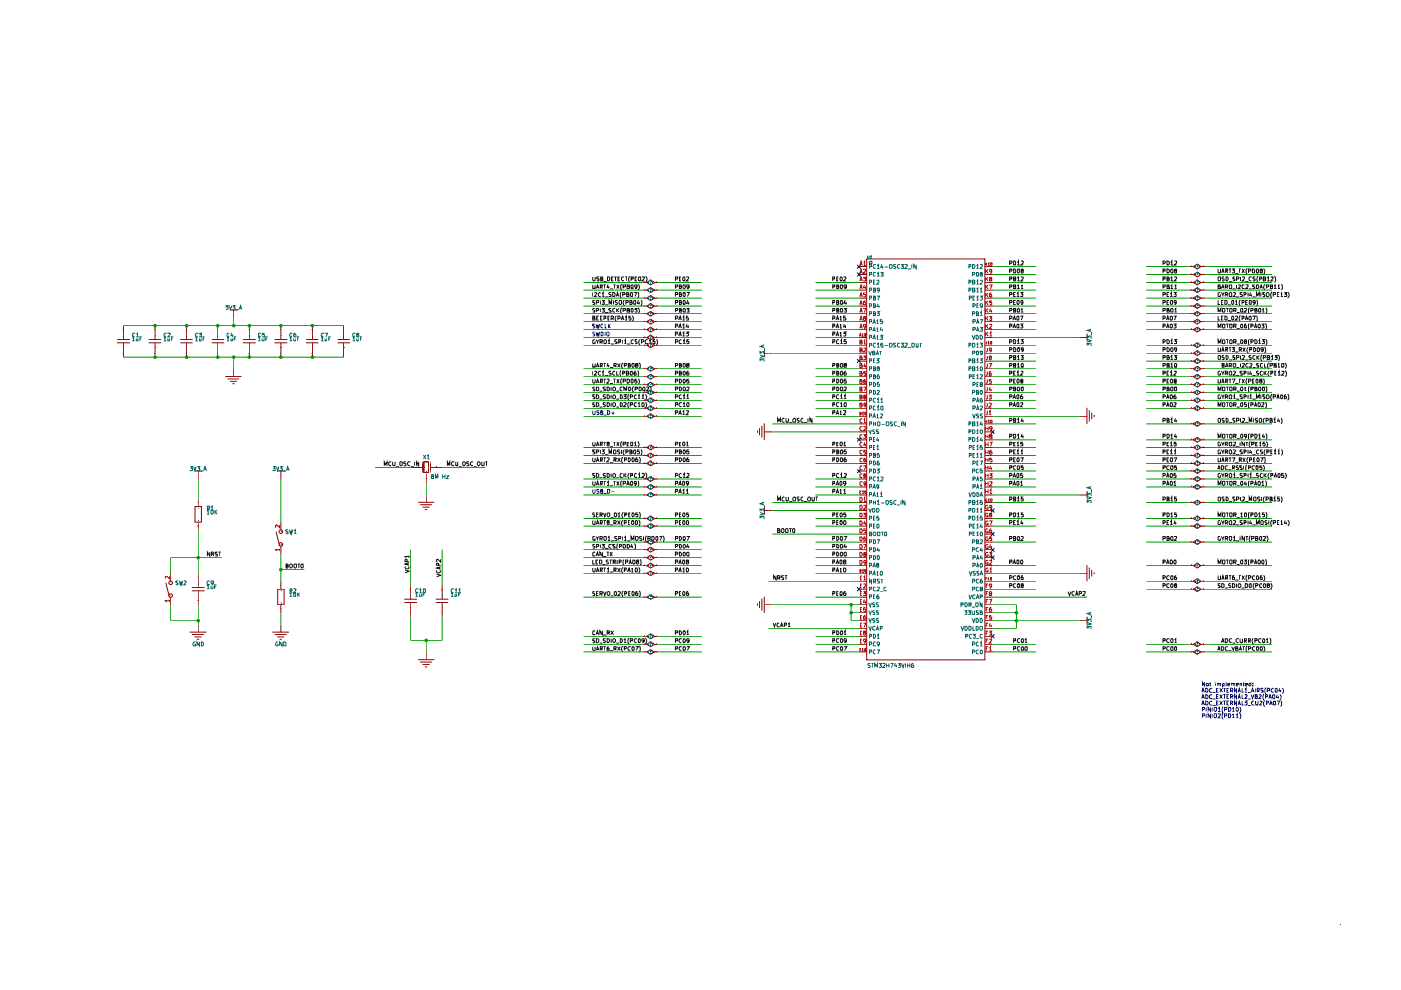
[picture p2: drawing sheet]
<svg xmlns="http://www.w3.org/2000/svg" width="297mm" height="210mm" viewBox="0 0 297 210" stroke-linecap="round" stroke-linejoin="round" font-family="sans-serif">
<g fill="none" stroke="#860000" stroke-width=".21">
<path d="M136.3 59.9h.8M137.1 59.9l.9-.5 .8 .5-.8 .5zM138.8 59.9h.8M182.1 59.9h1.7M182.1 56.5h1.7M182.1 58.2h1.7M183.8 54.9h25v85h-25zM184.4 55.4h.4v.5h-.4zM208.8 59.9h1.7M208.8 56.5h1.7M208.8 58.2h1.7M252.2 59.9h.8"/>
<path d="M252.2 56.5h.8M252.2 58.2h.8M253 58.2l.9-.5 .7 .5-.7 .5zM253 59.9l.9-.5 .7 .5-.7 .5zM253 56.5l.9-.5 .7 .5-.7 .5zM254.6 59.9h.9M254.6 56.5h.9M254.6 58.2h.9M24.8 72.7h2.7M24.8 72h2.7M26.2 69v3M26.2 72.7v3"/>
<path d="M31.5 72.7h2.6M31.5 72h2.6M32.9 69v3M32.9 72.7v3M38.2 72.7h2.6M38.2 72h2.6M39.6 69v3M39.6 72.7v3M44.9 72.7h2.6M44.9 72h2.6M46.2 69v3M46.2 72.7v3"/>
<path d="M47.8 79.8h3.3M48.7 65.7h1.7M49.6 65.7v1.7M49.6 78.2v1.7M51.5 72.7h2.7M51.5 72h2.7M52.9 69v3M52.9 72.7v3M58.2 72.7h2.7M58.2 72h2.7M59.5 69v3M59.5 72.7v3"/>
<path d="M64.9 72.7h2.6M64.9 72h2.6M66.2 69v3M66.2 72.7v3M71.6 72.7h2.6M71.6 72h2.6M72.8 69v3M72.8 72.7v3M136.3 73.2h.8M136.3 71.6h.8M136.3 78.2h.8M136.3 69.9h.8"/>
<path d="M136.3 79.9h.8M136.3 63.2h.8M136.3 64.9h.8M136.3 66.5h.8M136.3 68.2h.8M136.3 61.5h.8M137.1 73.2l.9-.5 .8 .5-.8 .5zM137.1 71.6l.9-.5 .8 .5-.8 .4zM137.1 78.2l.9-.5 .8 .5-.8 .5zM137.1 69.9l.9-.5 .8 .5-.8 .5zM137.1 79.9l.9-.5 .8 .5-.8 .5zM137.1 63.2l.9-.5 .8 .5-.8 .5z"/>
<path d="M137.1 64.9l.9-.5 .8 .5-.8 .5zM137.1 66.5l.9-.4 .8 .4-.8 .5zM137.1 68.2l.9-.5 .8 .5-.8 .5zM137.1 61.5l.9-.5 .8 .5-.8 .5zM138.8 73.2h.8M138.8 71.6h.8M138.8 78.2h.8M138.8 69.9h.8M138.8 79.9h.8M138.8 63.2h.8M138.8 64.9h.8M138.8 66.5h.8"/>
<path d="M138.8 68.2h.8M138.8 61.5h.8M162.1 74v1.7M162.1 74.9h1.7M182.1 74.9h1.7M182.1 73.2h1.7M182.1 71.6h1.7M182.1 78.2h1.7M182.1 69.9h1.7M182.1 79.9h1.7M182.1 63.2h1.7M182.1 64.9h1.7"/>
<path d="M182.1 66.5h1.7M182.1 68.2h1.7M182.1 61.5h1.7M182.1 76.6h1.7M208.8 74.9h1.7M208.8 73.2h1.7M208.8 71.6h1.7M208.8 78.2h1.7M208.8 69.9h1.7M208.8 79.9h1.7M208.8 63.2h1.7M208.8 64.9h1.7"/>
<path d="M208.8 66.5h1.7M208.8 68.2h1.7M208.8 61.5h1.7M208.8 76.6h1.7M228.8 71.6h1.7M230.5 70.7v1.6M252.2 74.9h.8M252.2 73.2h.8M252.2 78.2h.8M252.2 69.9h.8M252.2 79.9h.8M252.2 63.2h.8"/>
<path d="M252.2 64.9h.8M252.2 66.5h.8M252.2 68.2h.8M252.2 61.5h.8M252.2 76.6h.8M253 74.9l.9-.5 .7 .5-.7 .5zM253 78.2l.9-.5 .7 .5-.7 .5zM253 73.2l.9-.5 .7 .5-.7 .5zM253 68.2l.9-.5 .7 .5-.7 .5zM253 69.9l.9-.5 .7 .5-.7 .5zM253 76.6l.9-.5 .7 .5-.7 .5zM253 64.9l.9-.5 .7 .5-.7 .5z"/>
<path d="M253 61.5l.9-.5 .7 .5-.7 .5zM253 63.2l.9-.5 .7 .5-.7 .5zM253 66.5l.9-.4 .7 .4-.7 .5zM253 79.9l.9-.5 .7 .5-.7 .5zM254.6 74.9h.9M254.6 73.2h.9M254.6 78.2h.9M254.6 69.9h.9M254.6 79.9h.9M254.6 63.2h.9M254.6 64.9h.9M254.6 66.5h.9"/>
<path d="M254.6 68.2h.9M254.6 61.5h.9M254.6 76.6h.9M41.2 99.9h1.7M42 99.9v1.7M48.3 80.3h2.3M48.8 80.9h1.4M49.3 81.4h.4M58.7 99.9h1.7M59.5 99.9v1.7M87.1 99.1h2.4M89.5 97.9v2.3"/>
<path d="M89.9 97.9h1v2.3h-1zM91.2 97.9v2.3M91.2 99.1h2.6M136.3 96.6h.8M136.3 94.9h.8M136.3 98.3h.8M136.3 83.2h.8M136.3 88.3h.8M136.3 86.6h.8M136.3 84.9h.8M136.3 81.6h.8M137.1 96.6l.9-.5 .8 .5-.8 .5z"/>
<path d="M137.1 94.9l.9-.5 .8 .5-.8 .5zM137.1 98.3l.9-.6 .8 .6-.8 .5zM137.1 83.2l.9-.4 .8 .4-.8 .5zM137.1 88.3l.9-.5 .8 .5-.8 .4zM137.1 86.6l.9-.5 .8 .5-.8 .5zM137.1 84.9l.9-.5 .8 .5-.8 .5zM137.1 81.6l.9-.5 .8 .5-.8 .5zM138.8 96.6h.8M138.8 94.9h.8M138.8 98.3h.8M138.8 83.2h.8M138.8 88.3h.8"/>
<path d="M138.8 86.6h.8M138.8 84.9h.8M138.8 81.6h.8M160.6 91.4v.3M161 90.8v1.4M161.5 90.3v2.4M162 89.8v3.4M162.1 91.6h1.7M182.1 96.6h1.7M182.1 94.9h1.7M182.1 98.3h1.7M182.1 91.6h1.7"/>
<path d="M182.1 83.2h1.7M182.1 88.3h1.7M182.1 86.6h1.7M182.1 84.9h1.7M182.1 81.6h1.7M182.1 89.9h1.7M182.1 93.3h1.7M182.1 99.9h1.7M208.8 96.6h1.7M208.8 94.9h1.7M208.8 98.3h1.7M208.8 91.6h1.7"/>
<path d="M208.8 83.2h1.7M208.8 88.3h1.7M208.8 86.6h1.7M208.8 84.9h1.7M208.8 81.6h1.7M208.8 89.9h1.7M208.8 93.3h1.7M208.8 99.9h1.7M228.8 88.3h1.7M230.4 86.5v3.3M231 87v2.3M231.5 87.5v1.3"/>
<path d="M232 88.1v.3M252.2 96.6h.8M252.2 94.9h.8M252.2 98.3h.8M252.2 83.2h.8M252.2 86.6h.8M252.2 84.9h.8M252.2 81.6h.8M252.2 89.9h.8M252.2 93.3h.8M252.2 99.9h.8M253 83.2l.9-.4 .7 .4-.7 .5z"/>
<path d="M253 86.6l.9-.5 .7 .5-.7 .5zM253 84.9l.9-.5 .7 .5-.7 .5zM253 81.6l.9-.5 .7 .5-.7 .5zM253 94.9l.9-.5 .7 .5-.7 .5zM253 93.3l.9-.5 .7 .5-.7 .5zM253 96.6l.9-.5 .7 .5-.7 .5zM253 89.9l.9-.5 .7 .5-.7 .5zM253 98.3l.9-.6 .7 .6-.7 .5zM253 99.9l.9-.5 .7 .5-.7 .5zM254.6 96.6h.9M254.6 94.9h.9M254.6 98.3h.9"/>
<path d="M254.6 83.2h.9M254.6 86.6h.9M254.6 84.9h.9M254.6 81.6h.9M254.6 89.9h.9M254.6 93.3h.9M254.6 99.9h.9M41.3 107.4h1.4v3.3h-1.4zM42 105.7v1.7M42 110.7v1.7M58.5 112.7l.7 2.7M59.5 110.7v1.7"/>
<path d="M59.5 115.8v1.6M88.7 106.5h3.3M89.1 107h2.4M89.6 107.5h1.4M90.2 108h.3M90.4 100.4v2M90.4 104.9v1.7M136.3 104.9h.8M136.3 109.9h.8M136.3 111.5h.8M136.3 101.6h.8M136.3 103.3h.8"/>
<path d="M136.3 114.9h.8M136.3 118.2h.8M136.3 119.9h.8M136.3 116.5h.8M137.1 104.9l.9-.5 .8 .5-.8 .5zM137.1 109.9l.9-.5 .8 .5-.8 .5zM137.1 111.5l.9-.5 .8 .5-.8 .6zM137.1 101.6l.9-.6 .8 .6-.8 .5zM137.1 103.3l.9-.6 .8 .6-.8 .5zM137.1 114.9l.9-.5 .8 .5-.8 .5zM137.1 118.2l.9-.5 .8 .5-.8 .5zM137.1 119.9l.9-.5 .8 .5-.8 .5z"/>
<path d="M137.1 116.5l.9-.5 .8 .5-.8 .6zM138.8 104.9h.8M138.8 109.9h.8M138.8 111.5h.8M138.8 101.6h.8M138.8 103.3h.8M138.8 114.9h.8M138.8 118.2h.8M138.8 119.9h.8M138.8 116.5h.8M162.1 107.4v1.7M162.1 108.2h1.7"/>
<path d="M182.1 108.2h1.7M182.1 104.9h1.7M182.1 109.9h1.7M182.1 111.5h1.7M182.1 101.6h1.7M182.1 103.3h1.7M182.1 114.9h1.7M182.1 118.2h1.7M182.1 119.9h1.7M182.1 116.5h1.7M182.1 106.6h1.7M182.1 113.2h1.7"/>
<path d="M208.8 108.2h1.7M208.8 104.9h1.7M208.8 109.9h1.7M208.8 111.5h1.7M208.8 101.6h1.7M208.8 103.3h1.7M208.8 114.9h1.7M208.8 118.2h1.7M208.8 119.9h1.7M208.8 116.5h1.7M208.8 106.6h1.7M208.8 113.2h1.7"/>
<path d="M228.8 104.9h1.7M230.4 119.9v3.3M230.5 104.1v1.6M252.2 109.9h.8M252.2 111.5h.8M252.2 101.6h.8M252.2 103.3h.8M252.2 114.9h.8M252.2 119.9h.8M252.2 106.6h.8M253 111.5l.9-.5 .7 .5-.7 .6zM253 114.9l.9-.5 .7 .5-.7 .5z"/>
<path d="M253 119.9l.9-.5 .7 .5-.7 .5zM253 106.6l.9-.6 .7 .6-.7 .5zM253 103.3l.9-.6 .7 .6-.7 .5zM253 109.9l.9-.5 .7 .5-.7 .5zM253 101.6l.9-.6 .7 .6-.7 .5zM254.6 109.9h.9M254.6 111.5h.9M254.6 101.6h.9M254.6 103.3h.9M254.6 114.9h.9M254.6 119.9h.9M254.6 106.6h.9"/>
<path d="M35.2 123.6l.6 2.7M36.2 121.5v1.7M36.2 126.6v1.6M40.3 134h3.4M40.7 125.3h2.7M40.7 124.6h2.7M40.8 134.5h2.4M41.3 135h1.4M41.8 135.6h.3M42 121.5v3.1M42 125.3v2.9M42 132.5v1.6"/>
<path d="M57.8 134h3.4M58.3 134.5h2.4M58.8 135h1.4M58.9 124.9h1.3v3.3h-1.3zM59.3 135.6h.4M59.5 123.2v1.7M59.5 128.2v1.7M59.5 132.5v1.6M85.7 127h2.7M85.7 127.7h2.7M87.1 124.1v2.9M87.1 127.7v3.1"/>
<path d="M88.7 139.9h3.3M90.4 138.2v1.7M92.4 127h2.6M92.4 127.7h2.6M93.8 124.1v2.9M93.8 127.7v3.1M136.3 134.9h.8M136.3 136.6h.8M136.3 126.6h.8M136.3 121.5h.8M136.3 138.2h.8M137.1 134.9l.9-.5 .8 .5-.8 .5z"/>
<path d="M137.1 136.6l.9-.5 .8 .5-.8 .5zM137.1 126.6l.9-.5 .8 .5-.8 .4zM137.1 121.5l.9-.4 .8 .4-.8 .5zM137.1 138.2l.9-.4 .8 .4-.8 .5zM138.8 134.9h.8M138.8 136.6h.8M138.8 126.6h.8M138.8 121.5h.8M138.8 138.2h.8M160.6 128v.4M161 127.5v1.4M161.5 127v2.4"/>
<path d="M162 126.6v3.3M162.1 128.2h1.7M182.1 128.2h1.7M182.1 134.9h1.7M182.1 136.6h1.7M182.1 126.6h1.7M182.1 121.5h1.7M182.1 123.2h1.7M182.1 138.2h1.7M182.1 124.9h1.7M182.1 129.9h1.7M182.1 131.6h1.7"/>
<path d="M182.1 133.2h1.7M208.8 128.2h1.7M208.8 134.9h1.7M208.8 136.6h1.7M208.8 126.6h1.7M208.8 121.5h1.7M208.8 123.2h1.7M208.8 138.2h1.7M208.8 124.9h1.7M208.8 129.9h1.7M208.8 131.6h1.7M208.8 133.2h1.7"/>
<path d="M228.8 121.5h1.7M228.8 131.6h1.7M230.5 130.8v1.7M231 120.4v2.3M231.5 120.9v1.3M232 121.4v.3M252.2 136.6h.8M252.2 123.2h.8M252.2 138.2h.8M252.2 124.9h.8M253 136.6l.9-.5 .7 .5-.7 .5zM253 138.2l.9-.4 .7 .4-.7 .5z"/>
<path d="M253 123.2l.9-.5 .7 .5-.7 .5zM253 124.9l.9-.5 .7 .5-.7 .5zM254.6 136.6h.9M254.6 123.2h.9M254.6 138.2h.9M254.6 124.9h.9M89.1 140.4h2.4M89.6 140.9h1.4M90.2 141.4h.3M284.1 196h.1"/>
<circle cx="59.5" cy="115.4" r=".38"/>
<circle cx="59.5" cy="112.7" r=".38"/>
<circle cx="36.2" cy="123.6" r=".38"/>
<circle cx="36.2" cy="126.3" r=".38"/>
</g>
<g fill="none" stroke="#0f0f0f" stroke-width=".21">
<path d="M125.7 58.7v.7l.1 .2 .4-.2v-.7M127 58.7l-.5 .1v.3h.4l.1 .2-.1 .3-.4-.1M127.4 59.1l.4-.1-.1-.3h-.3v.9l.4-.1v-.4h-.2M128 59.6h.6M128.8 58.7h.3a.48 .48 0 0 1 .2 .6 .48 .48 0 0 1-.5 .3zM129.7 59.1h.2M130.1 58.7h-.4v.9h.4M130.2 58.7h.6M130.5 58.7v.9M131 59.1h.3M131.4 58.7h-.4v.9h.4M132.3 58.8l-.4-.1-.1 .2v.4l.2 .3 .3-.1"/>
<path d="M132.5 58.7h.5M132.8 58.7v.9M133.5 58.5l-.2 .5 .2 .8M133.8 59.1h.4v-.4h-.4v.9M134.6 59.1h.3M135.1 58.7h-.5v.9h.5M135.4 58.8l.3-.1 .1 .2v.5l-.1 .2a.48 .48 0 0 1-.3-.8zM136.2 58.8l.4-.1v.4l-.5 .5h.5M136.9 58.5a.92 .92 0 0 1 0 1.3M143.2 59.1h.4v-.4h-.4v.9M144 59.1h.3M144.4 58.7h-.4v.9h.4"/>
<path d="M144.8 58.8l.1-.1a.38 .38 0 0 1 .4 .4 .38 .38 0 0 1-.5 .4zM145.6 58.8l.3-.1 .1 .4-.5 .5h.5M176.6 59.1h.4v-.4h-.4v.9M177.4 59.1h.3M177.7 58.7h-.3v.9h.3M178.3 58.7a.39 .39 0 0 1 .3 .4 .39 .39 0 0 1-.4 .4l-.1-.4zM178.8 58.8h.6v.3l-.6 .5h.6M214.1 55.8h.3l.2-.1-.2-.4h-.3v.9M214.1 57.4h.4l.1-.2-.2-.2h-.3v.9M214.1 59.1h.4v-.4h-.4v.9M214.9 55.3l.4 .2v.7h-.4zM214.9 57l.4 .2v.7h-.4z"/>
<path d="M214.9 59.1h.4v-.4h-.4v.9l.4-.1v-.4h-.1M215.7 55.6l.2-.3v.9M215.7 59l.2-.3v.9M215.7 56.2h.5M215.7 59.6h.5M215.8 57.1l.1-.1a.45 .45 0 0 1 .3 .5 .45 .45 0 0 1-.4 .4l-.1-.4zM216.5 55.4h.4v.4l-.5 .4h.5M216.5 58.8l.4-.1v.4l-.5 .5h.5M216.7 57.4l-.2-.3h.4v.3h-.4l.1 .5 .3-.1v-.4h-.1M246.6 59.1h.4v-.4h-.4v.9M246.6 55.8h.3l.2-.1-.2-.4h-.3v.9M246.6 57.4h.4l.1-.2-.2-.2h-.3v.9"/>
<path d="M247.4 59.1h.4v-.4h-.4v.9h.4l.1-.2-.1-.3h-.1M247.4 55.3a.49 .49 0 0 1 .5 .3 .49 .49 0 0 1-.1 .6h-.4zM247.4 57a.49 .49 0 0 1 .5 .3 .49 .49 0 0 1-.1 .6h-.4zM248.2 59l.2-.3v.9M248.2 55.6l.2-.3v.9M248.2 56.2h.5M248.2 59.6h.5M248.3 57.1l.2-.1 .2 .2-.1 .6a.39 .39 0 0 1-.4-.2 .39 .39 0 0 1 .1-.5zM249 58.8l.4-.1 .1 .4-.6 .5h.6M249 55.4h.5v.4l-.6 .4h.6M249.2 57.4l-.2-.3h.5l-.1 .3h-.4l.1 .5 .4-.1v-.4h-.2M258.3 58.8h.5v.6l-.2 .2-.3-.2z"/>
<path d="M258.3 57v.9h.4l.1-.9M259 57.9l.3-.9 .2 .9M259.1 57.6h.4M259.5 58.7l-.4 .1v.3h.4v.4h-.4M259.9 57.4h.4l-.1-.4h-.3v.9M260 58.7l.4 .2v.4l-.3 .3h-.1zM260 57.4l.3 .5M260.5 59.6h.7M260.5 57h.6M260.8 57v.9M261.2 57h.5l-.2 .4h.2v.4h-.5M261.8 58.7l-.4 .1v.3l.4 .1v.3h-.4"/>
<path d="M261.9 58h.7M262.2 59.1h.4l.1-.3-.5-.1v.9M262.7 57h.4M262.8 57v.9M263 58.7v.9M263.3 57l.5 .9M263.4 58.8l.4-.1v.4l-.5 .5h.5M263.8 57l-.5 .9M264 59.6h.7M264.4 56.9l-.2 .4v.6l.2 .3M264.7 57.4h.4l.1-.3-.5-.1v.9M265.3 58.8l-.3-.1a.43 .43 0 0 0-.2 .5 .43 .43 0 0 0 .5 .3"/>
<path d="M265.5 57a.47 .47 0 0 1 .5 .3 .47 .47 0 0 1-.1 .6h-.4zM266.1 58.7h-.4l-.1 .2 .2 .2h.3v.3l-.1 .2-.4-.1M266.6 57l.2 .2-.1 .7h-.2l-.1-.2v-.5zM266.7 58.5a.9 .9 0 0 0 0 1.3M267.1 59.1h.4l-.1-.4h-.3v.9M267.3 57.4l-.1-.1 .1-.3 .4 .2-.5 .3v.4h.4l.1-.4-.2-.1M267.8 59.1h.4l.1-.1v-.3h-.5v.9l.5-.1v-.4h-.1M267.9 56.9a.9 .9 0 0 1 0 1.3M268.7 59l.2-.3v.9M268.7 59.6h.5M269.4 58.8l.5-.1v.2l-.5 .7h.5M270.2 58.5l.3 .5v.5l-.3 .3"/>
<path d="M125.7 67.4h.3l.1-.3-.4-.1v.9h.4l.1-.3-.3-.2M125.7 77.1l.1 .8 .4-.1v-.7M125.7 60.4l.1 .8 .4-.1v-.7M125.7 62v.9M125.7 78.7v.8M126 62.1l.4-.1 .1 .2-.5 .7h.5M126 78.8l.4-.1 .1 .2-.5 .6h.5M126.1 65.4l-.4 .1v.2l.4 .2v.3h-.4M126.1 72.1l-.2-.1-.2 .3 .1 .6 .4-.1v-.3h-.2M126.1 63.7l-.4 .1v.3l.4 .1v.3h-.4M126.4 72l.3 .5 .2-.5M126.4 65.8l.5-.1v-.2l-.5-.1v.8"/>
<path d="M126.4 77.9l.3-.8 .3 .8M126.4 61.2l.3-.8 .3 .8M126.4 64.1h.5v-.3l-.5-.1v.9M126.5 67.4h.3M126.5 77.7h.4M126.5 61h.4M126.7 72.5v.4M126.9 67h-.4v.9h.4M127.2 72.5l.5-.1v-.3l-.5-.1v.9M127.3 77.5h.3l.1-.4h-.4v.8M127.3 60.8h.3l.1-.4h-.4v.8M127.3 67.4h.2"/>
<path d="M127.3 63.7v.9M127.3 65.4v.8M127.4 62.1l-.3-.1-.2 .3v.4l.1 .2 .4-.1M127.4 78.8l-.3-.1-.2 .3v.4l.1 .1h.4M127.5 77.5l.2 .4M127.5 72.5l.2 .4M127.5 60.8l.2 .4M127.6 65.4h.5l-.2 .3h.2v.5h-.5M127.6 63.7h.5l-.2 .4h.2v.4h-.5M127.7 67h-.4v.9h.4M127.7 62.3l.2-.3v.9M127.7 79l.2-.3v.8"/>
<path d="M127.7 62.9h.4M127.7 79.5h.4M128 77.1h.5M128 60.4h.5M128 67.5l.5-.1v-.3l-.5-.1v.9M128.2 72l.4 .2-.1 .7-.5-.1v-.6zM128.2 60.4v.8M128.2 77.1v.8M128.3 66.3h.7M128.3 62.9h.7M128.3 64.6h.7M128.3 79.6h.7"/>
<path d="M128.9 77l-.2 .6h.5M128.9 72.3l.2-.3v.9M128.9 60.3l-.2 .6h.5M128.9 72.9h.5M128.9 67.4h.2M129.1 60.7v.5M129.1 77.3v.6M129.1 64.6v-.9l.3 .6 .3-.6v.9M129.2 67h-.3v.9h.3M129.3 77.9h.7M129.3 61.3h.7M129.6 67.5l.5-.1v-.3l-.5-.1v.9"/>
<path d="M129.6 65.4h-.5v.2l.5 .3v.3h-.5M129.6 62.1l-.4-.1-.1 .2 .1 .2 .4 .1v.3l-.5 .1M129.6 78.8l-.4-.1-.1 .2 .1 .2 .4 .1-.1 .3h-.4M129.6 72.9h.6M129.8 67.5l.3 .4M129.9 62a.47 .47 0 0 1 .5 .3 .47 .47 0 0 1-.2 .6h-.3zM130.1 60.4h.4M130.1 63.7v.9M130.2 77.5h.3l.2-.3-.5-.1v.8M130.2 60.4v.8M130.3 77.5l.4 .4M130.4 65.5l-.3-.1-.2 .2v.4l.2 .2h.3"/>
<path d="M130.4 78.8l-.2-.1-.3 .3v.4l.2 .1h.3M130.7 66.9a.92 .92 0 0 0 0 1.3M130.7 62.9l.2-.9 .3 .9M130.8 78.7v.8h.4M130.8 65.4v.8M130.8 62.6h.3M130.8 60.4l.5 .8M130.8 72.1h-.5l.1 .3 .4 .2v.3h-.5M130.8 65.7l.5 .5M130.9 63.7h-.4l-.1 .2 .5 .5-.1 .2-.4-.1M130.9 77.1l.6 .8M131 67.5h.3l.2-.3-.2-.2h-.3v.9"/>
<path d="M131.2 72.5l.4-.1-.1-.4h-.3v.9M131.3 65.4l-.5 .4M131.3 60.4l-.5 .8M131.3 63.7l.5 .1v.6l-.2 .2-.3-.2zM131.5 77.1l-.6 .8M131.7 67.9l.3-.9 .3 .9M131.7 61.9l-.2 .3v.7l.2 .3M131.7 78.6a.9 .9 0 0 0 0 1.3M131.8 67.6h.4M131.9 65.2l-.3 .4v.6l.3 .3M131.9 60.2l-.3 .4v.6l.3 .3M132 76.9a.92 .92 0 0 0 0 1.3"/>
<path d="M132 62.4h.4l.1-.2-.1-.2h-.4v.9M132 79.1h.4v-.3l-.4-.1v.8M132 72v.9M132.1 65.8l.5-.1v-.2l-.5-.1v.8M132.1 60.8l.5-.1v-.3h-.5v.8M132.4 77.5h.3l.1-.4h-.4v.8M132.4 72.3l.2-.3v.9M132.4 63.6a.92 .92 0 0 0 0 1.3M132.4 72.9h.4M132.5 67.3l.3-.3v.9M132.5 67.9h.5M132.7 64.1h.4v-.4h-.4v.9"/>
<path d="M132.8 79.1h.3l.2-.1-.2-.3h-.3v.8h.4l.1-.3-.2-.1M132.9 62.4h.4v-.3l-.4-.1v.9h.4l.1-.3-.3-.2M133 65.7h.4v-.3h-.4v.8h.5v-.4l-.2-.1M133 60.7h.4l.1-.2-.5-.1v.8h.4l.1-.4-.2-.1M133 72.9h.6M133.2 77.4h.3l.1-.2-.4-.1v.8h.3l.1-.4-.1-.1M133.5 64.1h.5l-.1-.4h-.4v.9h.4l.2-.2-.1-.3h-.2M133.7 67h-.3l-.1 .4h.3l.2 .1-.1 .4-.4-.1M133.7 62.1h.4v.8l-.4-.1zM133.8 60.5h.4l-.1 .7-.3-.1zM133.8 78.7l.3 .1-.1 .7h-.3l-.1-.1v-.5zM133.9 65.4h.2l.1 .2-.1 .6-.3-.1z"/>
<path d="M134.1 66.9a.92 .92 0 0 1 0 1.3M134.1 77.1h.3l.1 .5-.2 .3h-.2zM134.3 72.1l-.2-.1-.3 .3v.4l.2 .2 .3-.1M134.4 62h.6l-.4 .9M134.5 63.7h.1a.39 .39 0 0 1 .3 .5 .39 .39 0 0 1-.5 .3l-.1-.4zM134.6 65.4h.5l-.4 .3 .4 .1v.3l-.5 .1M134.8 78.7l-.4 .3 .1 .5h.3v-.5h-.3l-.1 .2M134.9 77.4l-.2-.1 .1-.2h.4v.2l-.4 .1v.5l.4-.1v-.3l-.1-.1M135.1 72.1h-.5v.2l.5 .3-.1 .3h-.4M135.1 60.7l-.4 .2-.1-.2v-.3l.5 .1-.2 .7h-.3M135.2 78.6a.9 .9 0 0 1 0 1.3M135.2 61.9l.2 .4v.6l-.2 .3"/>
<path d="M135.3 65.2a.92 .92 0 0 1 0 1.3M135.3 60.2a.92 .92 0 0 1 0 1.3M135.3 63.6l-.1 .7h.5M135.5 76.9l.2 .4v.6l-.2 .3M135.5 64v.6M135.7 71.9a.92 .92 0 0 0 0 1.3M135.9 63.6l.2 .4-.2 .9M136 72.5h.3l.2-.3-.2-.2h-.3v.9M137.3 72.1a.43 .43 0 0 0-.5 .2 .43 .43 0 0 0 .1 .6l.4-.1M137.6 72.3l.3-.3v.9M137.6 72.9h.5M138.9 72h-.4v.4h.4l-.1 .5-.3-.1"/>
<path d="M139.2 71.9l.2 .4v.6l-.2 .3M143.2 65.8h.3l.2-.1-.1-.3h-.4v.8M143.2 64.1h.4v-.4h-.4v.9M143.2 62.4h.4l.1-.2-.2-.2h-.3v.9M143.2 60.8h.3l.2-.3-.5-.1v.8M143.2 67.5h.3l.2-.3-.2-.2h-.3v.9M143.2 70.8h.3l.2-.1-.1-.3h-.4v.8M143.2 72.5h.3l.2-.3-.2-.2h-.3v.9M143.2 77.5h.3l.2-.3-.5-.1v.8M143.2 69.1h.4l.1-.2-.2-.2h-.3v.9M143.2 79.1h.4l.1-.2-.2-.2h-.3v.8M143.9 67.9l.3-.9 .3 .9"/>
<path d="M143.9 71.2l.3-.8 .3 .8M143.9 69.6l.3-.9 .3 .9M144 71h.4M144 67.6h.4M144 69.3h.4M144 65.7h.4v-.3h-.4v.8h.5v-.4l-.2-.1M144 64.1l.5-.1-.1-.3h-.4v.9l.5-.1v-.3l-.2-.1M144 62.4l.5-.1-.2-.3h-.3v.9h.4l.1-.4-.2-.1M144 60.7h.4l.1-.2-.5-.1v.8h.4l.1-.4-.2-.1M144 77.4h.4l.1-.2-.5-.1v.8h.4l.1-.4-.2-.1M144 79.1l.5-.1-.2-.3h-.3v.8h.4l.1-.3-.2-.1M144.5 72.1a.43 .43 0 0 0-.5 .2 .43 .43 0 0 0 .1 .6l.4-.1"/>
<path d="M144.7 67.3l.3-.3v.9M144.7 70.7l.3-.3v.8M144.7 69l.3-.3v.9M144.7 71.2h.4M144.7 67.9h.4M144.7 69.6h.4M144.8 72.3l.3-.3v.9M144.8 72.9h.5M144.9 65.5h.3v.7h-.3zM144.9 62.1l.1-.1a.43 .43 0 0 1 .3 .4 .43 .43 0 0 1-.3 .5l-.2-.4zM144.9 60.4h.3l.1 .5-.2 .3-.3-.3zM144.9 77.1h.3l.1 .5-.2 .3-.3-.3z"/>
<path d="M145 63.7a.39 .39 0 0 1 .4 .4 .39 .39 0 0 1-.5 .4l-.1-.4zM145 78.7a.43 .43 0 0 1 .3 .4 .43 .43 0 0 1-.3 .4 .6 .6 0 0 1 0-.8zM145.5 70.4h.5l-.3 .3 .3 .1v.3l-.2 .1h-.3M145.6 65.4h.5l-.3 .3h.3v.5h-.5M145.6 62h.6l-.5 .9M145.7 68.7l-.2 .6h.5M145.7 77.4l-.1-.1 .1-.2h.4v.2l-.4 .1v.5l.4-.1v-.3l-.2-.1M145.8 63.6l-.2 .7h.6M145.9 67h-.3l-.1 .4h.3l.2 .1-.1 .4-.4-.1M145.9 69v.6M146 78.7l-.4 .3v.4l.1 .1h.4l-.1-.5h-.3l-.1 .2M146 64v.6"/>
<path d="M146.1 60.7l-.4 .2-.1-.2 .1-.3h.4v.6l-.4 .2M146.1 72h-.4l-.1 .4h.5v.4h-.5M176.6 60.8h.3l.1-.4h-.4v.8M176.6 72.5l.4-.1-.1-.4h-.3v.9M176.6 70.8h.3l.1-.4h-.4v.8M176.6 67.5l.4-.1-.1-.4h-.3v.9M176.6 65.8h.3l.1-.4h-.4v.8M176.6 69.1h.4v-.3l-.4-.1v.9M176.6 64.1h.4v-.4h-.4v.9M176.6 79.1h.4l-.1-.4h-.3v.8M176.6 77.5h.3l.1-.4h-.4v.8M177.2 71.2l.4-.8 .2 .8"/>
<path d="M177.2 67.9l.4-.9 .2 .9M177.2 69.6l.4-.9 .2 .9M177.3 71h.4M177.3 67.6h.4M177.3 69.3h.4M177.4 60.7h.3l.1-.2-.4-.1v.8h.3l.1-.4-.1-.1M177.4 65.7h.3v-.3h-.3v.8h.4v-.4l-.1-.1M177.4 64.1l.4-.1-.1-.3h-.3v.9l.4-.1v-.3l-.1-.1M177.4 79.1l.4-.1-.1-.3h-.3v.8h.3l.1-.3-.1-.1M177.4 77.4h.3l.1-.2-.4-.1v.8h.3l.1-.4-.1-.1M177.8 72.1l-.1-.1a.5 .5 0 0 0-.2 .9l.3-.1M178.1 70.7l.2-.3v.8"/>
<path d="M178.1 67.3l.2-.3v.9M178.1 69l.2-.3v.9M178.1 71.2h.4M178.1 67.9h.4M178.1 69.6h.4M178.2 72.3l.2-.3v.9M178.2 72.9h.5M178.3 60.4h.3l.1 .5-.2 .3h-.2zM178.3 65.4a.47 .47 0 0 1 .4 .3 .47 .47 0 0 1-.1 .5h-.3zM178.3 63.7a.39 .39 0 0 1 .4 .4 .39 .39 0 0 1-.4 .4zM178.3 77.1h.3l.1 .5-.2 .3h-.2zM178.3 78.7a.43 .43 0 0 1 .4 .5 .43 .43 0 0 1-.4 .3l-.1-.5z"/>
<path d="M178.8 70.4h.6l-.4 .3 .4 .1v.3l-.2 .1h-.4M178.9 65.4h.5l-.2 .3h.2v.5h-.5M179 68.7l-.2 .6h.6M179.1 77.4l-.2-.1 .1-.2h.4v.2l-.4 .1v.5l.4-.1v-.3l-.1-.1M179.2 63.6l-.3 .7h.6M179.3 67h-.5v.4h.4l.2 .1-.1 .4-.5-.1M179.3 69v.6M179.4 78.7l-.5 .3v.4l.1 .1h.4v-.5h-.4l-.1 .2M179.4 64v.6M179.4 60.7l-.3 .2-.2-.2 .1-.3h.4v.6l-.4 .2M179.4 72h-.4l-.1 .4h.5v.4h-.5M214.1 77.5h.3l.2-.3-.5-.1v.8"/>
<path d="M214.1 74.1h.4l.1-.2-.2-.2h-.3v.8M214.1 75.8h.4v-.4h-.4v.8M214.1 72.5h.3l.2-.3-.2-.2h-.3v.9M214.1 62.4h.4l.1-.2-.2-.2h-.3v.9M214.1 64.1h.4v-.4h-.4v.9M214.1 65.8h.3l.2-.1-.1-.3h-.4v.8M214.1 67.5h.3l.2-.3-.2-.2h-.3v.9M214.1 60.8h.3l.2-.3-.5-.1v.8M214.1 69.1h.4l.1-.2-.2-.2h-.3v.9M214.1 79.1h.4l.1-.2-.2-.2h-.3v.8M214.7 67.9l.4-.9 .2 .9M214.7 69.6l.4-.9 .2 .9"/>
<path d="M214.8 67.6h.5M214.8 69.3h.5M214.9 77.4h.4v-.3h-.4v.8h.4v-.4l-.1-.1M214.9 73.7l.4 .2v.6h-.4zM214.9 75.8l.4-.1v-.3h-.4v.8h.4v-.4h-.1M214.9 72l.4 .2v.7h-.4zM214.9 65.7h.4v-.2l-.4-.1v.8h.4v-.4l-.1-.1M214.9 60.7h.4v-.3h-.4v.8h.4v-.4l-.1-.1M214.9 62.4h.3M214.9 64.1h.3M214.9 79.1h.3M215.3 62h-.4v.9h.4"/>
<path d="M215.3 63.7h-.4v.9h.4M215.3 78.7h-.4v.8h.4M215.6 62.3l.2-.3v.9M215.6 79l.2-.3v.8M215.6 62.9h.5M215.6 79.5h.5M215.7 77.3l.2-.2v.8M215.7 75.6l.2-.2v.8M215.7 72.3l.2-.3v.9M215.7 63.8l.1-.1a.39 .39 0 0 1 .3 .5 .39 .39 0 0 1-.4 .3zM215.7 60.6l.2-.2v.8M215.7 72.9h.5"/>
<path d="M215.7 77.9h.5M215.7 76.2h.5M215.7 61.2h.5M215.8 73.8l.1-.1a.45 .45 0 0 1 .3 .5 .45 .45 0 0 1-.4 .3l-.1-.3zM215.8 67l.2 .1-.1 .8h-.2l-.1-.2v-.5zM215.8 68.7l.2 .1v.7l-.2 .1-.2-.2v-.5zM215.8 65.4a.48 .48 0 0 1 .3 .8h-.3l-.1-.3zM216.4 62h.5l-.3 .4h.3v.4h-.5M216.4 67h.5l-.4 .9M216.4 68.7h.5l-.3 .3h.2l.1 .4-.2 .2-.3-.1M216.4 75.4h.5l-.2 .3 .2 .1v.4h-.5M216.4 72h.5l-.2 .3 .2 .1v.4h-.5"/>
<path d="M216.4 78.8h.5v.2l-.5 .5h.5M216.5 77.2h.4v.7l-.4-.1zM216.5 65.6l.2-.2v.8M216.5 60.6l.2-.2v.8M216.5 66.2h.4M216.5 61.2h.4M216.9 64.1l-.1 .1h-.3l-.1-.4h.5v.5l-.4 .3M216.9 74v.2h-.3l-.1-.4h.4v.6l-.3 .1M246.6 72.5h.3l.2-.3-.2-.2h-.3v.9M246.6 74.1h.4l.1-.2-.2-.2h-.3v.8M246.6 75.8h.4v-.4h-.4v.8M246.6 77.5h.3l.2-.3-.5-.1v.8"/>
<path d="M246.6 69.1h.4l.1-.2-.2-.2h-.3v.9M246.6 64.1h.4v-.4h-.4v.9M246.6 65.8h.3l.2-.1-.1-.3h-.4v.8M246.6 67.5h.3l.2-.3-.2-.2h-.3v.9M246.6 62.4h.4l.1-.2-.2-.2h-.3v.9M246.6 60.8h.3l.2-.3-.5-.1v.8M246.6 79.1h.4l.1-.2-.2-.2h-.3v.8M247.3 69.6l.3-.9 .2 .9M247.3 67.9l.3-.9 .2 .9M247.3 67.6h.5M247.3 69.3h.5M247.4 72a.49 .49 0 0 1 .5 .3 .49 .49 0 0 1-.1 .6h-.4z"/>
<path d="M247.4 73.7a.47 .47 0 0 1 .5 .3 .47 .47 0 0 1-.1 .5h-.4zM247.4 75.8l.4-.1v-.3h-.4v.8h.4l.1-.1-.1-.3h-.1M247.4 77.4h.4v-.3h-.4v.8h.4l.1-.3-.2-.2M247.4 65.7h.4v-.2l-.4-.1v.8h.4l.1-.3-.2-.2M247.4 60.7h.4v-.3h-.4v.8h.4l.1-.3-.2-.2M247.4 62.4h.3M247.4 64.1h.3M247.4 79.1h.3M247.8 63.7h-.4v.9h.4M247.8 62h-.4v.9h.4M247.8 78.7h-.4v.8h.4M248.1 62.3l.3-.3v.9"/>
<path d="M248.1 79l.3-.3v.8M248.1 62.9h.5M248.1 79.5h.5M248.2 72.3l.2-.3v.9M248.2 75.6l.2-.2v.8M248.2 77.3l.2-.2v.8M248.2 63.8l.3-.1 .1 .2v.5l-.2 .2a.48 .48 0 0 1-.2-.8zM248.2 60.6l.2-.2v.8M248.2 72.9h.5M248.2 77.9h.5M248.2 76.2h.5M248.2 61.2h.5"/>
<path d="M248.3 73.8l.2-.1 .2 .2-.1 .6a.39 .39 0 0 1-.4-.2 .39 .39 0 0 1 .1-.5zM248.3 68.7a.43 .43 0 0 1 .3 .4 .43 .43 0 0 1-.3 .5l-.2-.2v-.5zM248.3 65.5l.3-.1v.8h-.3zM248.3 67a.43 .43 0 0 1 .3 .5 .43 .43 0 0 1-.4 .4l-.1-.7zM248.9 68.7h.5l-.3 .3h.2l.1 .4-.2 .2-.3-.1M248.9 67h.5l-.4 .9M248.9 62h.5l-.3 .4h.3v.4h-.5M248.9 72h.6l-.3 .3 .3 .1v.4h-.6M248.9 75.4h.6l-.3 .3 .3 .1v.4h-.6M248.9 78.8l.4-.1 .1 .3-.5 .5h.5M249 77.2h.5l-.1 .7-.4-.1zM249 65.6l.3-.2v.8"/>
<path d="M249 60.6l.3-.2v.8M249 66.2h.5M249 61.2h.5M249.4 64.1l-.1 .1h-.3l-.1-.4h.5v.5l-.4 .3M249.5 74l-.1 .2h-.3l-.1-.4h.5v.6l-.4 .1M258.3 67v.9h.4M258.3 69.6v-.9l.2 .6 .4-.6v.9M258.3 66.2v-.8l.2 .6 .4-.6v.8M258.3 73.7v.8h.4l.1-.8M258.3 75.5h.5v.6l-.2 .1-.3-.1zM258.3 72.9v-.9l.2 .6 .4-.6v.9M258.3 63.7v.9h.4"/>
<path d="M258.3 60.7h.3l.1-.3h-.4v.8h.4l.1-.3-.3-.2M258.7 62.1l-.2-.1-.2 .2v.6l.4 .1 .1-.4h-.2M258.7 78.8l-.2-.1-.2 .2v.6h.4l.1-.3h-.2M258.9 62l.4 .4 .2-.4M258.9 61.2l.4-.8 .2 .8M258.9 78.7l.4 .4 .2-.4M258.9 67.4h.3M258.9 64.1h.3M259 74.5l.3-.8 .2 .8M259 61h.4M259.1 77.4h.3l.1-.3h-.4v.8h.4v-.4l-.1-.1M259.1 74.3h.4"/>
<path d="M259.2 68.8h.5v.6l-.2 .2-.3-.2zM259.2 65.5h.5l-.1 .7-.4-.1zM259.2 72.2l.2-.2 .3 .2-.1 .7-.4-.1zM259.3 62.4v.5M259.3 79.1v.4M259.4 67h-.5v.9h.5M259.4 63.7h-.5v.9h.5M259.5 75.4l-.4 .1v.2l.4 .1v.4h-.4M259.7 67a.49 .49 0 0 1 .5 .3 .49 .49 0 0 1-.2 .6h-.3zM259.7 63.7h.3a.47 .47 0 0 1 .2 .6 .47 .47 0 0 1-.5 .3zM259.8 77.9l.3-.8 .3 .8M259.8 62.4h.4l.1-.2-.2-.2h-.3v.9"/>
<path d="M259.8 60.8h.3l.2-.3-.5-.1v.8M259.8 79.1h.4l.1-.2-.2-.2h-.3v.8M259.9 74.1l.4-.1-.1-.3h-.3v.8M259.9 77.7h.4M260 75.4l.4 .2v.4l-.3 .2h-.1zM260 68.7h.5M260 65.4h.5M260 72h.5M260 74.1l.3 .4M260 62.4l.3 .5M260 60.8l.3 .4M260 79.1l.3 .4"/>
<path d="M260.2 65.4v.8M260.2 68.7v.9M260.2 72v.9M260.3 64.6h.7M260.3 67.9h.7M260.5 73.7h.6M260.5 76.3h.7M260.6 77.5h.4l.1-.3-.5-.1v.8M260.6 60.5h.5v.7l-.5-.1zM260.7 68.8h.5v.6l-.1 .2-.4-.2zM260.7 65.5h.5l-.1 .7-.4-.1zM260.7 72.2l.2-.2 .3 .2-.1 .7-.4-.1z"/>
<path d="M260.8 62l.3 .2v.7l-.5-.1v-.6zM260.8 78.7l.3 .2v.6h-.5v-.6zM260.8 73.7v.8M260.8 77.5l.3 .4M261.1 67.2l.2-.2 .3 .2-.1 .7h-.3l-.1-.2zM261.2 73.7h.5l-.2 .3 .2 .1v.4h-.5M261.2 63.7h.3l.1 .2v.5l-.2 .2-.3-.2zM261.3 61.3h.7M261.5 77.2h.5l-.1 .7-.4-.1zM261.5 62.1l.3-.1 .2 .2-.5 .7h.5M261.5 78.8l.3-.1 .2 .2-.5 .6h.5M261.6 69.1h.4l.1-.3-.5-.1v.9"/>
<path d="M261.6 65.8l.5-.1v-.2l-.5-.1v.8M261.6 72.5l.5-.1v-.3l-.5-.1v.9M261.8 75.4l-.4 .1v.2l.4 .2v.3h-.4M261.8 69.1l.3 .5M261.8 65.8l.3 .4M261.8 72.5l.3 .4M261.9 67.1l.3-.1 .2 .2-.5 .7h.5M261.9 64l.3-.3v.9M261.9 74.6h.7M261.9 64.6h.5M262.1 62.9h.6M262.1 79.6h.6"/>
<path d="M262.2 75.8h.4l.1-.3-.5-.1v.8M262.2 77.9h.5M262.2 60.4v.8M262.2 66.3h.6M262.2 72.9h.6M262.2 69.6h.6M262.5 60.4l.5 .1-.5 .7h.5M262.7 74.1h.5l.1-.2-.2-.2h-.4v.8M262.9 74.1l.4 .4M263 66.9l-.3 .4v.6l.3 .3M263 63.6l-.3 .4v.5l.3 .4M263 75.4v.8"/>
<path d="M263 77.1v.8M263.1 68.8l.2-.1a.47 .47 0 0 1 .2 .4 .47 .47 0 0 1-.2 .5l-.3-.4zM263.1 65.5l.3-.1v.8h-.3zM263.1 72.1h.3v.8h-.2l-.2-.3zM263.3 67.5l.5-.1v-.3l-.5-.1v.9M263.3 77.1l.5 .1-.5 .7h.5M263.3 64.1h.4l.1-.3-.5-.1v.9M263.4 75.5l.4-.1v.3l-.5 .5h.5M263.4 62.1h-.5v.3l.5 .2-.1 .3h-.4M263.4 78.8h-.5v.2l.5 .3-.1 .2h-.4M263.5 73.7l.5 .8M263.8 62.4h.3l.1-.3-.4-.1v.9"/>
<path d="M263.8 79.1h.3l.1-.3-.4-.1v.8M263.8 65.5l.4-.1 .1 .3-.5 .5h.5M263.8 60.4h-.4l-.1 .2 .1 .6 .4-.1M264 67.9l.3-.9 .3 .9M264 72.4l-.2-.1v-.2l.3-.1 .2 .1v.2l-.5 .2 .1 .4 .4-.1v-.3l-.2-.1M264 73.7l-.5 .8M264 76.3h.7M264.1 60.4h.5v.3l-.5 .5h.5M264.1 67.6h.4M264.1 64.1h.3M264.2 68.7l-.4 .2v.6h.5l-.1-.5h-.3l-.1 .2M264.5 63.7h-.4v.9h.4"/>
<path d="M264.6 73.6a.9 .9 0 0 0 0 1.3M264.6 62v.9M264.6 78.7v.8M264.7 77.1h-.4l-.2 .3 .2 .5 .4-.1M264.8 61.3h.6M264.9 67.1l.2-.1 .2 .2-.1 .6a.39 .39 0 0 1-.4-.2 .39 .39 0 0 1 .1-.5zM264.9 68.6l-.2 .2v.8l.2 .3M264.9 65.2l-.2 .3v.8l.2 .2M264.9 71.9l-.2 .3v.7l.2 .3M265 74.1l.4-.1-.1-.3h-.3v.8M265 77.1l.5 .1-.5 .7h.5M265 63.7l.3 .1v.7l-.2 .1-.2-.2z"/>
<path d="M265.1 62l-.1 .6h.5M265.1 78.7l-.1 .6h.5M265.2 69.1h.4l.1-.2-.2-.2h-.3v.9M265.2 65.8h.3l.2-.1-.1-.3h-.4v.8M265.2 72.5h.3l.2-.3-.2-.2h-.3v.9M265.3 75.4h-.4l-.1 .2 .2 .2 .3 .1v.3h-.5M265.3 62.4v.5M265.3 79v.5M265.5 67h.6l-.3 .9M265.5 62.9h.7M265.5 79.6h.7M265.6 77.9h.6"/>
<path d="M265.8 73.7l.4 .2v.5l-.1 .1h-.3zM266 69.6l.2-.9 .3 .9M266 69.3h.4M266.1 65.7h.3v-.3h-.3v.8h.4l.1-.3-.3-.2M266.1 72a.49 .49 0 0 1 .4 .3 .49 .49 0 0 1-.1 .6h-.3zM266.1 60.4l-.6 .1 .6 .6-.6 .1M266.1 75.5l-.3-.1-.2 .2v.4l.3 .2h.2M266.1 64.1v.1h-.4v-.5h.4v.2v.3l-.4 .4M266.4 66.9l.2 .3v.7l-.2 .3M266.4 63.6a.9 .9 0 0 1 0 1.3M266.4 62.9v-.9l.2 .6 .4-.6v.9M266.4 60.4l.4 .1 .1 .3-.2 .4h-.3z"/>
<path d="M266.5 75.4v.8M266.6 75.7l.4 .5M266.7 73.7a.43 .43 0 0 1 .4 .5 .43 .43 0 0 1-.5 .3v-.6zM266.8 72.3l.3-.3v.9M266.8 78.8h-.4v.2l.4 .2-.1 .3h-.3M266.8 72.9h.5M266.9 68.7a.43 .43 0 0 1 .3 .4 .43 .43 0 0 1-.3 .5l-.2-.2v-.5zM266.9 65.5l.3-.1v.8h-.3zM266.9 77.1l-.5 .1 .1 .2 .4 .3-.1 .2h-.4M267 75.4l-.5 .4M267.2 61.2l.2-.8 .3 .8M267.2 61h.4"/>
<path d="M267.3 62v.9M267.5 68.7h.5l-.3 .3h.2l.1 .4-.2 .2-.3-.1M267.6 75.2l-.3 .4v.6l.3 .3M267.6 72h.5l-.3 .3 .3 .1v.4h-.5M267.7 65.6l.1-.2v.8M267.7 78.8l-.2-.1a.48 .48 0 0 0-.4 .4 .48 .48 0 0 0 .2 .4h.4M267.7 66.2h.4M267.7 77.1l-.5 .1v.6h.5M267.8 74l-.1 .2h-.3l-.1-.3 .2-.2 .3 .1v.6l-.4 .1M267.8 75.8h.5v-.3l-.5-.1v.8M268 78.7v.8M268.1 73.6l.2 .4v.5l-.2 .4"/>
<path d="M268.1 77.1v.8h.4M268.2 62.1h-.5v.3l.5 .1-.1 .4h-.4M268.2 60.2a.92 .92 0 0 0 0 1.3M268.2 79l.3 .5M268.3 68.6l.2 .4v.5l-.2 .4M268.4 65.2l.2 .4v.6l-.2 .3M268.4 71.9l.2 .4v.6l-.2 .3M268.5 60.8h.3l.2-.3-.5-.1v.8M268.5 78.7l-.5 .5M268.7 75.8h.3l.2-.2-.1-.2h-.4v.8h.5v-.4h-.2M268.7 62a.47 .47 0 0 1 .4 .4 .47 .47 0 0 1-.2 .5l-.4-.1v-.6zM269 76.9l-.2 .4v.6l.2 .3"/>
<path d="M269.1 78.6a.9 .9 0 0 0 0 1.3M269.3 77.5l.5-.1v-.3h-.5v.8M269.4 60.7h.3l.1-.3h-.4v.8h.4v-.4l-.2-.1M269.4 79.1l.5-.1-.1-.3h-.4v.8M269.5 75.6l.3-.2v.8M269.5 76.2h.4M269.7 61.9l-.3 .4v.6l.3 .3M269.9 62.4h.5l.1-.3-.6-.1v.9M270.1 77.4h.4v-.3h-.4v.8h.4l.1-.3-.1-.2M270.1 60.6l.3-.2v.8M270.1 61.2h.5M270.3 75.4h.5l-.3 .3h.2l.1 .4-.2 .1h-.3"/>
<path d="M270.3 79.1h.2M270.6 78.7h-.3v.8h.3M270.8 62.4h.2M271 77.3l.1-.2v.8M271 60.6l.1-.2v.8M271 79l.2-.3v.8M271 79.5h.5M271 77.9h.4M271 61.2h.4M271 75.2a.92 .92 0 0 1 0 1.3M271.2 62h-.4v.9h.4M271.6 62.3l.1-.3v.9"/>
<path d="M271.6 62.9h.4M271.7 77.2l.4-.1 .1 .5-.1 .3-.4-.1zM271.7 60.2l.2 .4v.6l-.2 .3M271.7 78.8h.5v.2l-.5 .5h.5M272.3 62h.5l-.3 .4h.2l.1 .1-.1 .4-.4-.1M272.5 76.9a.92 .92 0 0 1 0 1.3M272.5 78.6l.2 .4v.5l-.2 .4M273.1 61.9a.9 .9 0 0 1 0 1.3M81.5 98.8v-.9l.2 .6 .4-.6v.9M82.9 98l-.3-.1-.2 .2v.4l.3 .3 .2-.1M83.3 97.9v.7l.1 .2 .4-.2v-.7M83.9 98.8h.7"/>
<path d="M84.8 98h.5v.6l-.2 .2-.3-.2zM86 97.9l-.4 .1v.3h.4v.4h-.4M86.9 98l-.3-.1a.43 .43 0 0 0-.2 .5 .43 .43 0 0 0 .5 .3M87.1 98.8h.6M87.9 97.9v.9M88.8 97.9v.9l-.5-.9v.9M94.9 98.8v-.9l.2 .6 .3-.6v.9M96.3 98l-.4-.1a.44 .44 0 0 0-.1 .6 .44 .44 0 0 0 .5 .2M96.6 97.9v.8l.2 .1 .3-.1v-.8M97.3 98.8h.6M98.2 97.9l.4 .1a.47 .47 0 0 1-.4 .8l-.1-.4zM99.4 97.9h-.4l-.1 .2 .5 .3v.3h-.5"/>
<path d="M100.3 98l-.4-.1-.1 .2v.4l.2 .3 .3-.1M100.4 98.8h.6M101.3 98h.4a.48 .48 0 0 1-.2 .8 .52 .52 0 0 1-.2-.8zM102.1 97.9v.8l.2 .1 .3-.2v-.7M102.9 97.9h.4M103.2 97.9v.9M125.7 80.4v.7l.1 .1 .4-.1v-.7M125.7 93.8l.1 .7h.3l.1-.7M125.7 97.1v.6l.1 .2 .4-.2v-.6M126.1 82.1l-.4 .1v.1l.4 .3v.2h-.4M126.1 95.5h-.4v.2l.4 .2-.1 .3h-.3M126.1 85.4l-.4 .1v.2l.4 .2v.2h-.4"/>
<path d="M126.1 83.8h-.4v.2l.4 .2-.1 .3h-.3M126.4 81.2l.3-.8 .3 .8M126.4 82.1h.4l.1 .2v.4l-.1 .1h-.4zM126.4 94.5l.3-.7 .3 .7M126.4 95.8h.5v-.3l-.5-.1v.8M126.4 97.9l.3-.8 .3 .8M126.4 85.4h.4l.1 .2v.5l-.2 .1h-.3zM126.4 83.7h.3l.2 .2v.5l-.1 .1h-.4zM126.5 81h.4M126.5 97.7h.4M126.5 94.4h.4M127.1 82.9h.6"/>
<path d="M127.1 86.3h.6M127.1 84.6h.6M127.3 80.8h.4v-.4h-.4v.8M127.3 94.2h.3l.1-.4h-.4v.7M127.3 97.5h.4v-.4h-.4v.8M127.3 95.4v.8M127.5 80.8l.2 .4M127.5 94.2l.2 .3M127.5 97.5l.2 .4M127.6 95.4h.5l-.2 .3 .2 .1v.3h-.5M128 80.4h.5M128 93.8h.5"/>
<path d="M128 97.1h.5M128.2 80.4v.8M128.2 93.8v.7M128.2 97.1v.8M128.3 96.3h.7M128.4 82.1l-.5 .1 .5 .6h-.5M128.4 85.4h-.4l-.1 .2 .5 .5-.2 .1-.3-.1M128.4 83.8l-.4-.1-.1 .2 .1 .2 .4 .2-.1 .2h-.4M128.7 80.5l.4-.1v.3l-.5 .5h.5M128.7 82.1l.4 .1 .1 .3-.1 .3h-.4zM128.7 97.2l.4-.1v.3l-.5 .5h.5M128.7 85.4h.4v.2a.42 .42 0 0 1 .1 .4 .42 .42 0 0 1-.5 .2z"/>
<path d="M128.7 83.7a.48 .48 0 0 1 .5 .3 .48 .48 0 0 1-.1 .5h-.4zM128.9 94.1l-.2-.1v-.2h.4v.2l-.4 .2 .1 .3 .3-.1v-.2l-.1-.1M129.1 96.2v-.8l.3 .6 .3-.6v.8M129.3 81.3h.7M129.3 94.6h.7M129.3 98h.7M129.6 82.1v.7M129.6 83.7v.8M129.6 85.4v.8M130.1 85.4h.2l.2 .2v.4l-.3 .2-.3-.2zM130.1 80.4h.4M130.1 93.8h.4"/>
<path d="M130.2 97.5h.4v-.4h-.4v.8M130.2 83.7a.52 .52 0 0 1 .1 .8h-.3a.52 .52 0 0 1 .2-.8zM130.2 95.4l.4 .1-.1 .7-.4-.1v-.6zM130.2 80.4v.8M130.2 93.8v.7M130.3 97.5l.4 .4M130.7 82.9h.6M130.7 86.3h.6M130.7 84.6h.6M130.8 80.4l.5 .8M130.8 93.8l.5 .7M130.9 97.1l.6 .8"/>
<path d="M131.3 80.4l-.5 .8M131.3 93.8l-.5 .7M131.4 95.5h-.5v.2l.5 .3-.1 .2h-.4M131.5 85.4l.4 .2v.5l-.2 .1h-.2zM131.5 83.7l.4 .2v.5l-.1 .1h-.3zM131.5 97.1l-.6 .8M131.8 95.4v.8M131.9 80.3l-.3 .3v.6l.3 .4M131.9 93.6l-.3 .3v.6l.3 .4M131.9 82.2l-.3-.1-.2 .3 .2 .4h.3M132 96.9a1.02 1.02 0 0 0 0 1.4M132.1 80.8h.4l.1-.3-.5-.1v.8"/>
<path d="M132.1 94.2l.5-.1v-.3h-.5v.7M132.2 83.7h.6l-.4 .3 .4 .2-.1 .3h-.5M132.3 82.8v-.7l.3 .6 .3-.6v.7M132.3 85.5l.4-.1 .1 .2-.6 .6h.6M132.4 95.3a.9 .9 0 0 0 0 1.3M132.4 97.5h.4v-.4h-.4v.8M132.7 95.8h.4l.1-.3-.2-.1h-.3v.8M133 80.4h.3l.2 .2v.4l-.3 .2h-.2zM133 94.1h.3M133.2 97.1l.4 .1v.5l-.2 .2h-.2zM133.3 82.1l.4 .2v.4l-.2 .1h-.2zM133.4 93.8h-.4v.7h.4"/>
<path d="M133.4 85.3l-.3 .3v.5l.3 .5M133.4 83.6l-.3 .3v.6l.3 .4M133.5 95.8l.5-.1v-.2l-.5-.1v.8h.5l.1-.2-.3-.2M133.6 85.8h.5v-.4h-.5v.8M133.6 84.1h.5v-.2l-.1-.2h-.4v.8M133.7 93.9h.4v.6h-.3l-.1-.1zM133.9 80.4h.2l.1 .2v.5l-.1 .1-.3-.1zM134.1 97.1a.39 .39 0 0 1 .4 .4 .39 .39 0 0 1-.4 .3zM134.3 81.9a.92 .92 0 0 0 0 1.3M134.4 95.5h.3v.7l-.3-.1zM134.5 93.9l.2-.1v.7M134.5 94.5h.5"/>
<path d="M134.6 82.5h.4l.2-.3-.6-.1v.7M135 80.4h-.4v.4l.4-.1 .1 .4-.2 .1h-.3M135 85.5l-.4-.1-.1 .2v.5l.2 .1 .3-.1M135 83.8l-.3-.1-.2 .2v.5l.1 .1h.4M135.2 97.1h-.3l-.2 .6 .2 .2 .3-.1v-.4h-.4l-.1 .2M135.2 93.6l.1 .1a.91 .91 0 0 1-.1 1.2M135.3 80.3a.92 .92 0 0 1 0 1.3M135.3 85.6l.2-.2v.8M135.3 83.9l.2-.2v.8M135.3 84.5h.4M135.3 86.2h.4M135.5 82.1l.4 .1 .1 .3-.2 .3h-.3z"/>
<path d="M135.5 96.9l.2 .4v.5l-.2 .5M135.6 95.4h-.4v.4h.4l-.1 .4-.3-.1M135.9 95.3l.2 .3v.6l-.2 .4M136.1 83.9l.2-.2v.8M136.1 84.5h.5M136.2 85.4a.43 .43 0 0 1 .4 .4 .43 .43 0 0 1-.3 .4l-.2-.1zM136.3 82.2h.4v.6h-.4zM136.8 85.3a.92 .92 0 0 1 0 1.3M136.8 83.6a.9 .9 0 0 1 0 1.3M137.1 82.2l.3-.1 .1 .3-.5 .4h.5M137.9 81.9l.1 .4v.5l-.1 .4M143.2 87.5h.3l.2-.2-.1-.2h-.4v.8"/>
<path d="M143.2 97.5h.4v-.4h-.4v.8M143.2 95.8h.4l.1-.3-.2-.1h-.3v.8M143.2 94.2h.3l.2-.3-.5-.1v.7M143.2 82.5h.3l.2-.3-.5-.1v.7M143.2 84.1h.4l.1-.2-.2-.2h-.3v.8M143.2 85.8h.4v-.4h-.4v.8M143.2 80.8h.4v-.4h-.4v.8M143.9 87.9l.3-.8 .3 .8M144 87.7h.4M144 97.1l.5 .1v.5l-.3 .2h-.2zM144 95.8l.5-.2-.2-.2h-.3v.8h.4l.1-.3-.2-.1M144 82.1l.5 .2v.4l-.2 .1h-.3z"/>
<path d="M144 80.4l.5 .2v.4l-.3 .2h-.2zM144 94.1h.3M144.4 93.8h-.4v.7h.4M144.5 83.8a.43 .43 0 0 0-.5 .2 .43 .43 0 0 0 .1 .5h.4M144.5 85.5l-.4-.1a.42 .42 0 0 0-.1 .5 .42 .42 0 0 0 .5 .2M144.7 87.3l.3-.2v.8M144.7 87.9h.4M144.8 93.8h.3l.1 .2-.1 .5-.4-.2zM144.8 83.9l.3-.2v.8M144.8 85.6l.3-.2v.8M144.8 84.5h.5M144.8 86.2h.5"/>
<path d="M144.9 95.5l.1-.1a.43 .43 0 0 1 .3 .4 .43 .43 0 0 1-.3 .4l-.2-.3zM144.9 80.5a.36 .36 0 0 1 .4 .2 .36 .36 0 0 1-.2 .5 .55 .55 0 0 1-.2-.7zM145 97.1a.39 .39 0 0 1 .4 .4 .39 .39 0 0 1-.5 .3l-.1-.4zM145 82.1l.3 .2-.1 .5h-.3l-.1-.5zM145.5 87.2l.4-.1 .1 .1-.5 .7h.5M145.6 93.9l.1-.1v.7M145.6 82.2h.5v.2l-.5 .4h.5M145.6 83.9l.2-.2v.8M145.6 94.5h.4M145.6 84.5h.5M145.7 85.5l.3-.1 .1 .2v.5l-.2 .1a.48 .48 0 0 1-.2-.7zM146 97.1h-.3l-.1 .6 .1 .2 .4-.1-.1-.4h-.3l-.1 .2"/>
<path d="M146.1 95.4h-.4l-.1 .4 .4-.1 .1 .4h-.5M146.1 80.4h-.4l-.1 .4 .4-.1 .1 .5h-.5M164.9 89.5v-.8l.2 .6 .4-.6v.8M166.3 88.8l-.2-.1-.3 .2v.5l.2 .1h.3M166.7 88.7v.8h.4l.1-.1v-.7M167.3 89.6h.7M168.3 88.7l.3 .1 .1 .5-.1 .2h-.4a.52 .52 0 0 1 .1-.8zM169.4 88.8h-.4v.2l.4 .3v.2h-.4M170.3 88.8l-.2-.1a.5 .5 0 0 0-.1 .8h.3M170.5 89.6h.6M171.3 88.7v.8M172.2 88.7v.8l-.5-.8v.8"/>
<path d="M176.6 97.5h.4v-.4h-.4v.8M176.6 94.2h.3l.1-.4h-.4v.7M176.6 95.8h.4l-.1-.4h-.3v.8M176.6 84.1h.4l-.1-.4h-.3v.8M176.6 85.8h.4v-.4h-.4v.8M176.6 87.5h.3l.1-.4h-.4v.8M176.6 82.5h.3l.1-.4h-.4v.7M176.6 80.8h.4v-.4h-.4v.8M177.2 87.9l.4-.8 .2 .8M177.3 87.7h.4M177.4 97.1l.4 .1v.5l-.2 .2h-.2zM177.4 95.8l.4-.2-.1-.2h-.3v.8h.3l.1-.3-.1-.1"/>
<path d="M177.4 82.1l.4 .2v.4l-.1 .1h-.3zM177.4 80.4l.4 .2v.4l-.2 .2h-.2zM177.4 94.1h.3M177.7 93.8h-.3v.7h.3M177.8 83.8l-.1-.1a.5 .5 0 0 0-.2 .8h.3M177.8 85.5l-.3-.1a.42 .42 0 0 0-.2 .5 .42 .42 0 0 0 .5 .2M178.1 87.3l.2-.2v.8M178.1 87.9h.4M178.2 93.8h.3l.1 .2-.2 .5-.3-.2zM178.2 83.9l.2-.2v.8M178.2 85.6l.2-.2v.8M178.2 84.5h.5"/>
<path d="M178.2 86.2h.5M178.3 97.1a.39 .39 0 0 1 .4 .4 .39 .39 0 0 1-.4 .3zM178.3 95.5v-.1a.43 .43 0 0 1 .4 .4 .43 .43 0 0 1-.4 .4zM178.3 82.1h.2l.2 .2-.1 .5h-.3zM178.3 80.4a.39 .39 0 0 1 .4 .4 .39 .39 0 0 1-.4 .4zM178.8 93.9l.3-.1v.7M178.8 87.2l.5-.1 .1 .1-.6 .7h.6M178.8 94.5h.6M178.9 83.9l.3-.2v.8M178.9 82.2h.5v.2l-.5 .4h.5M178.9 84.5h.5M179 85.5l.4-.1v.2v.5l-.1 .1a.48 .48 0 0 1-.3-.7z"/>
<path d="M179.4 97.1h-.3l-.2 .6 .2 .2 .3-.1v-.4h-.4l-.1 .2M179.4 95.4h-.4l-.1 .4 .5-.1v.4h-.5M179.4 80.4h-.4l-.1 .4 .5-.1v.5h-.5M214.1 80.8h.4v-.4h-.4v.8M214.1 82.5h.3l.2-.3-.5-.1v.7M214.1 84.1h.4l.1-.2-.2-.2h-.3v.8M214.1 85.8h.4v-.4h-.4v.8M214.1 92.5h.3l.2-.2-.1-.2h-.4v.8M214.1 89.2h.3l.2-.3-.2-.2h-.3v.8M214.1 99.2h.3l.2-.4h-.5v.7M214.1 95.8h.4l.1-.3-.2-.1h-.3v.8M214.1 94.2h.3l.2-.3-.5-.1v.7"/>
<path d="M214.1 97.5h.4v-.4h-.4v.8M214.7 84.5l.4-.8 .2 .8M214.7 86.2l.4-.8 .2 .8M214.8 84.3h.5M214.8 86h.5M214.9 82.4h.4v-.2l-.4-.1v.7h.4v-.3l-.1-.1M214.9 92.1l.4 .1v.6l-.2 .1h-.2zM214.9 89.1h.4v-.3l-.4-.1v.8h.4v-.3l-.1-.1M214.9 94.1h.3M214.9 80.8h.3M214.9 95.8h.3M214.9 97.5h.3"/>
<path d="M215.3 80.4h-.4v.8h.4M215.3 98.8h-.3l-.2 .3 .2 .4h.3M215.3 95.4h-.4v.8h.4M215.3 93.8h-.4v.7h.4M215.3 97.1h-.4v.8h.4M215.6 95.6l.2-.2v.8M215.6 93.9l.2-.1v.7M215.6 94.5h.5M215.6 96.2h.5M215.7 80.5l.1-.1a.39 .39 0 0 1 .3 .5 .39 .39 0 0 1-.4 .3zM215.7 85.4l.3 .1v.6l-.2 .1-.2-.1zM215.7 92.3l.2-.2v.8"/>
<path d="M215.7 88.9l.2-.2v.8M215.7 97.2l.1-.1a.39 .39 0 0 1 .3 .4 .39 .39 0 0 1-.4 .3zM215.7 92.9h.5M215.7 89.5h.5M215.8 82.2h.3v.6h-.3zM215.8 83.7l.2 .1-.1 .7h-.2l-.1-.1v-.5zM215.8 98.8h.3v.7h-.3zM216.4 85.5l.4-.1 .1 .2-.5 .6h.5M216.4 97.1h.5l-.3 .8M216.4 95.6l.3-.2v.8M216.4 96.2h.5M216.5 82.2h.4v.6h-.4z"/>
<path d="M216.6 80.7l-.2-.2 .4-.1 .1 .2-.5 .2v.4h.2h.3v-.4l-.2-.1M216.7 92l-.2 .6h.5M216.7 88.7l-.2 .6h.5M216.8 83.7l-.3 .1-.1 .3v.4h.4l.1-.3-.2-.2-.3 .2M216.9 93.8h-.5v.3h.5l-.1 .4-.4-.1M216.9 89v.5M216.9 92.3v.6M216.9 98.8h-.4v.3h.4v.4h-.4M246.6 84.1h.4l.1-.2-.2-.2h-.3v.8M246.6 80.8h.4v-.4h-.4v.8M246.6 85.8h.4v-.4h-.4v.8M246.6 89.2h.3l.2-.3-.2-.2h-.3v.8"/>
<path d="M246.6 95.8h.4l.1-.3-.2-.1h-.3v.8M246.6 94.2h.3l.2-.3-.5-.1v.7M246.6 97.5h.4v-.4h-.4v.8M246.6 92.5h.3l.2-.2-.1-.2h-.4v.8M246.6 82.5h.3l.2-.3-.5-.1v.7M246.6 99.2h.3l.2-.4h-.5v.7M247.3 84.5l.3-.8 .2 .8M247.3 86.2l.3-.8 .2 .8M247.3 84.3h.5M247.3 86h.5M247.4 89.1h.4v-.3l-.4-.1v.8h.4l.1-.2-.2-.2M247.4 92.1h.4a.48 .48 0 0 1 .1 .5 .48 .48 0 0 1-.5 .3z"/>
<path d="M247.4 82.4h.4v-.2l-.4-.1v.7h.4l.1-.2-.2-.2M247.4 94.1h.3M247.4 80.8h.3M247.4 95.8h.3M247.4 97.5h.3M247.8 80.4h-.4v.8h.4M247.8 95.4h-.4v.8h.4M247.8 93.8h-.4v.7h.4M247.8 97.1h-.4v.8h.4M247.9 98.8h-.4l-.2 .3 .2 .4h.4M248.1 95.6l.3-.2v.8M248.1 93.9l.3-.1v.7"/>
<path d="M248.1 94.5h.5M248.1 96.2h.5M248.2 80.5l.3-.1 .1 .2v.5l-.2 .1a.48 .48 0 0 1-.2-.7zM248.2 85.4a.43 .43 0 0 1 .4 .4 .43 .43 0 0 1-.3 .4l-.2-.1zM248.2 88.9l.2-.2v.8M248.2 97.2l.3-.1 .1 .1v.5l-.2 .2a.48 .48 0 0 1-.2-.7zM248.2 92.3l.2-.2v.8M248.2 92.9h.5M248.2 89.5h.5M248.3 83.7a.43 .43 0 0 1 .3 .5 .43 .43 0 0 1-.4 .3l-.1-.6zM248.3 82.2h.4l-.1 .6h-.3zM248.3 98.8h.4l-.1 .7h-.3z"/>
<path d="M248.9 85.5l.4-.1 .1 .2-.5 .6h.5M248.9 97.1h.6l-.4 .8M248.9 95.6l.3-.2v.8M248.9 96.2h.5M249 82.2h.5l-.1 .6h-.4zM249.1 80.7l-.2-.2 .4-.1 .1 .2-.5 .2v.4h.2h.3l-.1-.5M249.2 88.7l-.2 .6h.5M249.2 92l-.2 .6h.5M249.3 83.7l-.3 .1-.1 .3v.4h.4l.1-.3-.2-.2-.3 .2M249.4 93.8h-.5v.3h.5l-.1 .4-.4-.1M249.4 89v.5M249.4 92.3v.6"/>
<path d="M249.5 98.8h-.5v.3h.5v.4h-.5M258.2 99.5l.2-.7 .3 .7M258.3 92.9v-.8l.2 .6 .4-.6v.8M258.3 86.2v-.8l.2 .6 .4-.6v.8M258.3 80.4v.8h.1l.4-.1v-.7M258.3 97.1v.7l.1 .1 .4-.2v-.6M258.3 82.8v-.7l.2 .6 .4-.6v.7M258.3 99.4h.3M258.4 88.7l.4 .2-.1 .6h-.4v-.6zM258.7 93.8l-.4 .1v.5l.4 .1 .1-.3h-.2M258.7 83.8l-.2-.1-.2 .2v.6h.4l.1-.3h-.2M258.7 95.5l-.2-.1-.2 .1v.6l.4 .1 .1-.3h-.2"/>
<path d="M258.9 93.8l.4 .4 .2-.4M258.9 83.7l.4 .4 .2-.4M258.9 95.4l.4 .4 .2-.4M258.9 98.8h.4l.1 .1v.5l-.1 .1h-.4zM259 81.2l.3-.8 .2 .8M259 97.9l.3-.8 .2 .8M259.1 81h.4M259.1 97.7h.4M259.2 92.2h.5v.6l-.2 .1-.3-.1zM259.2 85.5h.5v.6l-.2 .1-.3-.1zM259.2 82.2h.5l-.1 .6h-.4zM259.3 84.1v.4"/>
<path d="M259.3 94.2v.3M259.3 95.8v.4M259.5 88.8h-.4l.1 .3 .3 .1v.3h-.4M259.8 94.2h.3l.2-.3-.5-.1v.7M259.8 84.1h.4l.1-.2-.2-.2h-.3v.8M259.8 95.8h.4l.1-.3-.2-.1h-.3v.8M259.9 80.8l.4-.1-.1-.3h-.3v.8M259.9 97.5l.4-.1-.1-.3h-.3v.8M260 88.7l.4 .2v.5l-.2 .1h-.2zM260 92.1h.5M260 85.4h.5M260 82.1h.5"/>
<path d="M260 94.2l.3 .3M260 84.1l.3 .4M260 80.8l.3 .4M260 97.5l.3 .4M260 95.8l.3 .4M260.2 82.1v.7M260.2 85.4v.8M260.2 92.1v.8M260.3 98.8h-.3l-.2 .1v.5l.2 .1h.3M260.5 99.6h.6M260.5 89.6h.7M260.5 80.4h.6"/>
<path d="M260.5 97.1h.6M260.7 93.8l.4 .1v.6l-.5-.1zM260.7 92.2h.5v.6l-.1 .1-.4-.1zM260.7 85.5h.5v.6l-.1 .1-.4-.1zM260.8 83.7l.3 .2v.6h-.5v-.6zM260.8 95.4l.3 .1v.7l-.5-.1v-.6zM260.8 82.1l.4 .1-.1 .6h-.4zM260.8 80.4v.8M260.8 97.1v.8M261.2 80.4h.6l-.3 .8M261.2 97.1h.6l-.3 .8M261.3 99.2l.4-.1-.1-.3h-.3v.7"/>
<path d="M261.5 93.8l.5 .1-.5 .6h.5M261.5 83.9l.2-.2v.8M261.5 95.5l.3-.1 .2 .1-.5 .7h.5M261.5 84.5h.5M261.5 99.2l.2 .3M261.6 92.5l.5-.1v-.2l-.5-.1v.8M261.6 85.8h.4l.1-.3-.5-.1v.8M261.6 82.5l.5-.1v-.2l-.5-.1v.7M261.8 88.8h-.4v.2l.4 .3-.1 .2h-.3M261.8 92.5l.3 .4M261.8 85.8l.3 .4M261.8 82.5l.3 .3"/>
<path d="M261.9 81.3h.7M261.9 98h.7M262.1 94.6h.6M262.1 84.6h.6M262.1 96.3h.6M262.2 89.2l.5-.1v-.3l-.5-.1v.8M262.2 82.9h.6M262.2 93h.6M262.2 86.3h.6M262.6 98.8h-.5v.2l.5 .4-.1 .1h-.4M262.7 80.4h.4M262.7 97.5h.5v-.4h-.5v.8"/>
<path d="M262.8 80.4v.8M262.9 93.8v.7M262.9 97.5l.4 .4M263 88.7v.8M263.1 92.2l.2-.1a.39 .39 0 0 1 .3 .4 .39 .39 0 0 1-.5 .3zM263.1 85.5l.2-.1a.39 .39 0 0 1 .3 .5 .39 .39 0 0 1-.5 .2zM263.2 82.1h.2v.7h-.3l-.1-.2zM263.3 98.8h-.5l.1 .3 .4 .2v.2h-.5M263.3 80.4l.5 .8M263.4 88.8h.4v.3l-.5 .4h.5M263.4 83.8h-.5l.1 .3 .4 .2-.1 .2h-.4M263.4 95.5h-.5v.2l.5 .3-.1 .2h-.4"/>
<path d="M263.5 97.1l.5 .8M263.7 98.8v.7M263.8 84.1h.4v-.3l-.4-.1v.8M263.8 95.8h.3l.1-.3-.4-.1v.8M263.8 93.8v.7l-.5-.7v.7M263.8 82.3l.2-.2v.7M263.8 80.4l-.5 .8M263.8 82.8h.5M264 89.6h.7M264 97.1l-.5 .8M264.1 93.8h.5M264.3 92.4l-.2 .2-.3-.1v-.3h.5v.5l-.4 .2"/>
<path d="M264.3 85.4h-.5v.4h.5v.3h-.5M264.4 98.6l-.3 .3v.6l.3 .4M264.4 93.8v.7M264.4 80.3l-.2 .3v.6l.2 .4M264.6 96.9a1.02 1.02 0 0 0 0 1.4M264.6 83.7v.8M264.6 95.4v.8M264.7 80.8h.4l.1-.3-.5-.1v.8M264.7 99.2l.4-.1-.1-.3h-.3v.7M264.9 91.9l-.2 .3v.8l.2 .2M264.9 85.3l-.2 .2v.8l.2 .3M264.9 89.5v-.8l.2 .6 .3-.6v.8"/>
<path d="M264.9 81.9l-.2 .3v.7l.2 .3M265 83.9l.2-.2v.8M265 97.5l.4-.1-.1-.3h-.3v.8M265 84.5h.4M265.1 93.6l-.2 .3v.6l.2 .4M265.1 95.4l-.1 .6h.5M265.2 92.5h.3l.2-.2-.1-.2h-.4v.8M265.2 85.8h.4v-.4h-.4v.8M265.2 82.5h.3l.2-.3-.5-.1v.7M265.3 95.6v.6M265.4 94.2l.5-.1v-.3h-.5v.7M265.5 80.8h.4"/>
<path d="M265.5 84.6h.7M265.5 96.3h.7M265.8 97.5h.3M265.8 88.7v.8M266 86.2l.2-.8 .3 .8M266 80.4h-.5v.8h.5M266 98.8h-.4l-.1 .1v.5l.1 .1h.4M266 86h.4M266.1 92.1h.3a.48 .48 0 0 1 .1 .5 .48 .48 0 0 1-.4 .3zM266.1 82.4h.3v-.3h-.3v.7h.4l.1-.2-.3-.2M266.1 97.1h-.3v.8h.3M266.2 94.1h.4"/>
<path d="M266.3 98.8h.4l-.1 .7-.3-.1zM266.4 84.5v-.8l.2 .6 .4-.6v.8M266.4 80.4h.2l.1 .2v.5l-.1 .1-.3-.1zM266.6 97.1a.39 .39 0 0 1 .4 .4 .39 .39 0 0 1-.4 .3zM266.6 93.8h-.4v.7h.4M266.6 88.8l-.3-.1-.2 .2 .1 .2 .4 .2v.2h-.5M266.8 92.3l.3-.2v.8M266.8 85.4a.43 .43 0 0 1 .4 .4 .43 .43 0 0 1-.3 .4l-.2-.1zM266.8 92.9h.5M266.9 95.5l-.3-.1-.2 .2v.5l.2 .1 .3-.1M267 93.9l.2-.1v.7M267 82.1h.2v.7h-.3l-.1-.2z"/>
<path d="M267 94.5h.4M267.2 88.7l.3 .2-.1 .6h-.4v-.6zM267.2 80.7l-.1-.1 .1-.2h.3v.3l-.4 .2 .1 .3 .4-.1-.2-.4M267.2 97.1h.6l-.4 .8M267.3 83.7v.8M267.5 85.5l.4-.1 .1 .2-.5 .6h.5M267.5 98.8h-.3l-.1 .3 .3-.1 .2 .4-.5 .1M267.7 95.5h-.5l.1 .3 .4 .1-.1 .3h-.4M267.7 82.1l.4 .1-.1 .6h-.3zM267.8 92l-.1 .6h.5M267.8 80.3a.92 .92 0 0 1 0 1.3M267.8 98.6a.92 .92 0 0 1 0 1.3"/>
<path d="M268 96.9l.3 .4v.5l-.3 .5M268 92.3v.6M268.1 88.6a.92 .92 0 0 0 0 1.3M268.2 93.8h-.4l-.1 .3 .4-.1 .2 .2-.1 .3-.5-.1M268.2 83.8h-.5v.2l.5 .2-.1 .3h-.4M268.3 85.3l.2 .3v.5l-.2 .5M268.3 95.3a.9 .9 0 0 0 0 1.3M268.4 91.9l.2 .4-.2 .9M268.4 89.2h.4l.1-.3-.1-.2h-.4v.8M268.4 81.9l.2 .4v.5l-.2 .4M268.5 93.6a.92 .92 0 0 1 0 1.3M268.6 95.8h.4l.1-.3-.2-.1h-.3v.8"/>
<path d="M268.7 83.7a.47 .47 0 0 1 .4 .3 .47 .47 0 0 1-.2 .5h-.4v-.6zM269.3 89.1h.3l.1-.3-.4-.1v.8h.4l.1-.2-.3-.2M269.4 95.8h.3M269.7 83.6l-.3 .3v.6l.3 .4M269.8 95.4h-.4v.8h.4M269.9 84.1h.6v-.3l-.6-.1v.8M270 88.9l.3-.2v.8M270 89.5h.5M270.1 95.6l.3-.2v.8M270.1 96.2h.5M270.7 84.5l.3-.8 .2 .8M270.8 84.3h.3"/>
<path d="M271 95.6l.1-.2v.8M271 96.2h.4M271 88.7l-.1 .6h.5M271.2 89v.5M271.6 83.8a.34 .34 0 0 1 .4 .4 .34 .34 0 0 1-.4 .3zM271.6 88.6l.2 .3v.6l-.2 .4M271.7 95.3l.2 .3v.6l-.2 .4M272.7 83.7l-.4 .2v.6h.4v-.4l-.3-.1-.1 .2M273 83.6l.2 .3v.6l-.2 .4M44.5 117.1v.8l-.5-.8v.8M44.8 117.5h.4l.1-.3-.1-.1h-.4v.8M45.1 117.5l.2 .4"/>
<path d="M46.1 117.1h-.4v.3l.4 .2-.1 .3h-.3M46.3 117.1h.5M46.6 117.1v.8M61.5 119.7h.4a.48 .48 0 0 1-.2 .7 .52 .52 0 0 1-.2-.7zM62.3 119.7h.6v.6l-.2 .1-.4-.1zM63.1 119.6h.5M63.4 119.6v.8M63.9 119.7l.3-.1 .1 .2v.5l-.2 .1a.48 .48 0 0 1-.2-.7zM86.3 119.1v-.4l-.3-.1-.1 .5h.8M86.5 119.4v.4M86.7 119.3l-.8 .3 .8 .2M86.7 118h-.8l.2 .2"/>
<path d="M86.7 117.8v.4M93 119.8v-.3l-.3-.1-.1 .4h.8M93.4 118.6v.6l-.6-.6-.2 .1 .1 .4M125.7 102.1v.6l.1 .2 .4-.2v-.6M125.7 118.7v.9h.4M125.7 110.4l.1 .8h.3l.1-.2v-.6M126.1 115.4l-.4 .1v.2l.4 .3-.1 .2h-.3M126.1 100.5h-.4v.2l.4 .2-.1 .3h-.3M126.1 108.8h-.4v.3l.3 .1 .1 .3h-.4M126.1 113.7h-.3l-.1 .2 .1 .6h.4v-.2h-.2M126.2 117.1h-.3l-.2 .2 .1 .6 .4-.1M126.4 117.9l.3-.8 .2 .8"/>
<path d="M126.4 113.7l.3 .5 .2-.5M126.4 119.2h.2M126.4 102.9l.3-.8 .3 .8M126.4 115.9l.5-.1v-.3l-.5-.1v.8M126.4 100.4h.3l.2 .2v.4l-.1 .2h-.4zM126.4 111.2l.3-.8 .3 .8M126.4 109.1h.4M126.4 117.6h.5M126.5 102.7h.4M126.5 111h.4M126.7 114.2v.4M126.8 118.7h-.4v.9h.4"/>
<path d="M126.9 108.8h-.5v.8h.5M127.1 118.7h.4a.47 .47 0 0 1 .1 .6 .47 .47 0 0 1-.5 .3zM127.1 101.3h.6M127.2 109.2l.5-.1v-.3h-.5v.8M127.2 114.2h.4l.1-.4-.5-.1v.9M127.3 102.5h.4v-.4h-.4v.8M127.3 110.9l.4-.1-.1-.4h-.3v.8M127.3 115.4v.8M127.5 102.5l.2 .4M127.5 109.2l.2 .4M127.5 110.9l.2 .3M127.5 114.2l.2 .4"/>
<path d="M127.6 115.4h.5l-.2 .3 .2 .1v.3h-.5M127.7 117.1v.8l-.5-.8v.8M127.7 119.7h.7M127.9 118h.7M128 108.8l.2 .8 .3-.8M128 102.1h.5M128 110.4h.5M128 113.8h.6v.6l-.2 .2-.4-.2zM128.2 102.1v.8M128.2 110.4v.8M128.3 116.3h.7M128.4 100.5l-.4-.1-.1 .1 .1 .3 .4 .2-.1 .2h-.4"/>
<path d="M128.6 117.1h.5M128.7 102.3l.3-.2v.8M128.7 100.4a.48 .48 0 0 1 .5 .3 .48 .48 0 0 1-.1 .5h-.4zM128.7 102.9h.4M128.8 108.8h.4a.48 .48 0 0 1-.2 .8 .52 .52 0 0 1-.2-.8zM128.9 110.8l-.2-.1v-.3h.3h.1v.3l-.4 .2 .1 .3 .3-.1v-.2l-.1-.1M128.9 114l.2-.3v.9M128.9 114.6h.5M128.9 117.1v.8M129 118.7l-.4 .1v.3l.4 .2v.2h-.4M129.2 118.7h.5M129.3 111.3h.7"/>
<path d="M129.3 103h.7M129.3 117.1l.5 .8M129.5 109.7h.6M129.5 118.7v.9M129.6 115.5l-.4-.1-.1 .4 .1 .4 .4-.1M129.6 100.4v.8M129.6 114.7h.6M129.8 117.1l-.5 .8M130 119.2h.4v-.5h-.4v.9M130.1 102.1h.4M130.2 100.4a.52 .52 0 0 1 .1 .8l-.3-.1a.52 .52 0 0 1 .2-.7zM130.2 110.9h.3l.2-.4-.2-.1h-.3v.8"/>
<path d="M130.2 102.1v.8M130.2 119.2l.3 .4M130.3 108.8a.43 .43 0 0 1 .5 .3 .43 .43 0 0 1-.4 .5l-.2-.2zM130.3 110.9l.4 .3M130.4 115.4l-.5 .1 .1 .3 .4 .2-.1 .2h-.4M130.7 101.3h.6M130.8 102.1l.5 .8M130.8 113.7l-.5 .1v.3l.5 .2-.1 .3-.4-.1M130.8 118.7v.9M130.9 110.4l.6 .8M131 115.3a.9 .9 0 0 0 0 1.2M131 109l.3-.2v.8"/>
<path d="M131 109.6h.5M131.2 114.2h.3l.1-.4-.4-.1v.9M131.3 119.2l.4-.1-.1-.4h-.3v.9M131.3 102.1l-.5 .8M131.3 115.9l.5-.1v-.3l-.5-.1v.8M131.5 110.4l-.6 .8M131.9 102l-.3 .3v.5l.3 .5M131.9 100.5l-.1-.1a.5 .5 0 0 0-.2 .8l.3-.1M132 110.3a.92 .92 0 0 0 0 1.2M132 113.7v.9M132.1 102.5h.4l.1-.3-.5-.1v.8M132.1 115.4h.3l.2 .2v.4l-.2 .2h-.3z"/>
<path d="M132.1 108.6a.92 .92 0 0 0 0 1.3M132.3 118.7l-.2 .1v.9l.2 .2M132.3 100.4v.8M132.4 110.9l.4-.1-.1-.4h-.3v.8M132.4 114l.2-.3v.9M132.4 114.6h.4M132.4 109.2h.4l.1-.4h-.5v.8M132.4 100.8l.4 .4M132.6 119.2h.4v-.5h-.4v.9M132.8 100.4l-.5 .5M132.9 102.9l.2-.8 .4 .8M133 115.5l.3-.1 .2 .3-.2 .5-.3-.1z"/>
<path d="M133 102.7h.4M133 114.7h.6M133.2 110.8h.3M133.3 109.1h.2M133.4 119.6l.2-.9 .3 .9M133.4 100.3a.9 .9 0 0 0 0 1.3M133.5 119.3h.3M133.5 110.4h-.3v.8h.3M133.6 108.8h-.3v.8h.3M133.7 102.2l.2-.1a.39 .39 0 0 1 .3 .4 .39 .39 0 0 1-.5 .3zM133.7 100.8h.4v-.3l-.4-.1v.8M133.8 114.6v-.9l.3 .6 .3-.6v.9"/>
<path d="M134 115.4l-.3 .6h.5M134.1 108.8a.39 .39 0 0 1 .4 .3 .39 .39 0 0 1-.4 .4zM134.1 110.4a.43 .43 0 0 1 .3 .4 .43 .43 0 0 1-.3 .4 .6 .6 0 0 1 0-.8zM134.1 115.7v.5M134.2 118.7a.43 .43 0 0 1 .5 .4 .43 .43 0 0 1-.4 .5l-.2-.2zM134.5 115.3l.2 .3v.6l-.2 .3M134.7 110.4h.3l.2 .1-.1 .7-.4-.1zM134.7 113.8h.5a.47 .47 0 0 1-.3 .8l-.2-.2zM134.9 102.4l-.1 .2h-.2l-.1-.4h.4v.5l-.3 .2M135 100.5l-.2-.1a.5 .5 0 0 0-.2 .8l.4-.1M135.1 119.1l-.2-.2 .1-.2h.3v.4l-.4 .2 .2 .3 .3-.2-.2-.3M135.2 102l.2 .3-.2 1"/>
<path d="M135.2 108.8h-.4l-.1 .3h.5v.4h-.5M135.3 100.6l.3-.2v.8M135.3 101.2h.5M135.4 110.3l.3 .3v.6l-.3 .3M135.5 108.6l.2 .4v.5l-.2 .4M135.7 118.7l.2 .3v.5l-.2 .4M136.1 100.5h.5v.3l-.5 .4h.5M136.1 113.7h-.4l-.1 .2 .5 .5-.2 .2-.3-.1M136.4 113.7v.9M136.8 100.3l.3 .3v.6l-.3 .4M137.1 113.6l-.3 .4v.5l.3 .4M137.4 114.2h.4l.1-.4-.5-.1v.9"/>
<path d="M138.2 113.7h.3a.47 .47 0 0 1 .2 .6 .47 .47 0 0 1-.5 .3zM139.1 113.7h.3l.1 .2v.5l-.2 .2-.2-.2zM139.8 113.7h.5l-.3 .9M140.6 113.6a.92 .92 0 0 1 0 1.3M143.2 110.9h.3l.2-.4-.2-.1h-.3v.8M143.2 109.2h.3l.2-.2-.1-.2h-.4v.8M143.2 104.2h.3l.2-.2-.1-.2h-.4v.8M143.2 102.5h.4v-.4h-.4v.8M143.2 114.2h.4v-.5h-.4v.9M143.2 117.5h.4l.1-.3-.2-.1h-.3v.8M143.2 119.2h.4v-.5h-.4v.9M143.2 115.9h.3l.2-.4-.5-.1v.8"/>
<path d="M143.2 100.8h.4l.1-.3-.2-.1h-.3v.8M143.9 104.6l.3-.8 .3 .8M143.9 102.9l.3-.8 .3 .8M143.9 119.6l.3-.9 .3 .9M144 102.7h.4M144 104.4h.4M144 119.3h.4M144 113.7l.5 .2v.4l-.3 .3h-.2zM144 117.1l.5 .2v.4l-.2 .2h-.3zM144 115.4l.5 .2v.4l-.2 .2h-.3zM144 109.1h.3M144 110.8h.3"/>
<path d="M144.4 110.4h-.4v.8h.4M144.4 108.8h-.4v.8h.4M144.5 100.5a.43 .43 0 0 0-.5 .2 .43 .43 0 0 0 .1 .5l.4-.1M144.7 104l.3-.2v.8M144.7 104.6h.4M144.8 110.4h.2a.45 .45 0 0 1 .2 .4 .45 .45 0 0 1-.3 .4l-.2-.2zM144.8 102.1h.3v.1v.5l-.1 .2-.3-.2zM144.8 118.7h.3v.2v.5l-.1 .2-.3-.2zM144.8 100.6l.3-.2v.8M144.8 101.2h.5M144.9 108.8a.38 .38 0 0 1 .4 .4 .38 .38 0 0 1-.5 .3l-.1-.4zM145 113.7a.39 .39 0 0 1 .4 .5 .39 .39 0 0 1-.5 .3l-.1-.4z"/>
<path d="M145 117.1a.43 .43 0 0 1 .3 .4 .43 .43 0 0 1-.3 .4 .6 .6 0 0 1 0-.8zM145 115.4l.3 .3-.2 .5-.3-.2zM145.5 104l.2-.2v.8M145.5 104.6h.5M145.6 110.4h.2l.2 .1-.1 .7-.3-.1zM145.6 113.7h.6l-.5 .9M145.6 100.5h.5v.3l-.5 .4h.5M145.7 117.1h.2l.2 .1-.1 .6a.39 .39 0 0 1-.4-.2 .39 .39 0 0 1 .1-.5zM145.7 119.1l-.2-.2 .1-.2h.3v.4l-.4 .2 .2 .3 .3-.2-.2-.3M145.8 115.4l-.2 .6h.6M146 108.8h-.4v.3h.4v.4h-.4M146 102.4l-.1 .2h-.3v-.5h.3l.1 .1v.4l-.4 .3"/>
<path d="M146 115.7v.5M164.9 106.2v-.8l.2 .6 .4-.6v.8M164.9 112.5l.4-.1v-.3h-.4v.8h.4l.1-.3-.3-.1M165.9 112.1l.3 .2-.1 .6h-.3l-.2-.3v-.3zM166.3 105.5l-.2-.1-.3 .2v.4l.2 .2 .3-.1M166.7 105.4v.8h.4l.1-.2v-.6M166.7 112.1l.4 .1-.1 .7-.4-.1v-.6zM167.3 106.3h.7M167.3 112.1h.5M167.6 112.1v.8M168.1 112.1h.2l.2 .1-.1 .6a.39 .39 0 0 1-.4-.2 .39 .39 0 0 1 .1-.5zM168.3 105.4l.3 .1 .1 .5-.1 .2-.4-.1a.52 .52 0 0 1 .1-.7z"/>
<path d="M169.4 105.5h-.4v.2l.4 .2v.3h-.4M170.3 105.5l-.2-.1a.5 .5 0 0 0-.1 .8l.3-.1M170.5 106.3h.6M171.5 105.4l.3 .1v.6h-.5a.52 .52 0 0 1 .2-.7zM172.2 105.4v.8h.4l.1-.8M172.9 105.4h.5M173.2 105.4v.8M176.6 102.5h.4v-.4h-.4v.8M176.6 100.8h.4l-.1-.4h-.3v.8M176.6 104.2h.3l.1-.4h-.4v.8M176.6 109.2h.3l.1-.4h-.4v.8M176.6 110.9l.4-.1-.1-.4h-.3v.8"/>
<path d="M176.6 119.2h.4v-.5h-.4v.9M176.6 117.5h.4l-.1-.4h-.3v.8M176.6 114.2h.4v-.5h-.4v.9M176.6 115.9h.3l.1-.5h-.4v.8M177.2 102.9l.4-.8 .2 .8M177.2 104.6l.4-.8 .2 .8M177.2 119.6l.4-.9 .2 .9M177.3 102.7h.4M177.3 104.4h.4M177.3 119.3h.4M177.4 117.1l.4 .2v.4l-.1 .2h-.3zM177.4 113.7l.4 .2v.4l-.2 .3h-.2z"/>
<path d="M177.4 115.4l.4 .2v.4l-.1 .2h-.3zM177.4 109.1h.3M177.4 110.8h.3M177.7 108.8h-.3v.8h.3M177.7 110.4h-.3v.8h.3M177.8 100.5l-.1-.1a.5 .5 0 0 0-.2 .8l.3-.1M178.1 104l.2-.2v.8M178.1 104.6h.4M178.2 102.1h.2l.1 .1v.5l-.2 .2-.2-.2zM178.2 100.6l.2-.2v.8M178.2 118.7h.2l.1 .2v.5l-.2 .2-.2-.2zM178.2 101.2h.5"/>
<path d="M178.3 108.8a.39 .39 0 0 1 .3 .4 .39 .39 0 0 1-.4 .3l-.1-.4zM178.3 110.4a.43 .43 0 0 1 .3 .4 .43 .43 0 0 1-.3 .4 .6 .6 0 0 1 0-.8zM178.3 113.7a.39 .39 0 0 1 .4 .4 .39 .39 0 0 1-.4 .4zM178.3 115.4h.2l.2 .3-.2 .5h-.2zM178.3 117.1a.43 .43 0 0 1 .4 .4 .43 .43 0 0 1-.4 .4l-.1-.5zM178.8 104l.3-.2v.8M178.8 104.6h.6M178.9 100.5h.5v.3l-.5 .4h.5M178.9 110.4h.3l.2 .1-.1 .7h-.3l-.2-.2zM178.9 113.7h.6l-.4 .9M179 119.1l-.2-.3 .5-.1v.4l-.5 .1v.3l.2 .1 .4-.2-.2-.3M179 117.1h.3l.1 .1v.6a.39 .39 0 0 1-.5-.2 .39 .39 0 0 1 .1-.5z"/>
<path d="M179.2 115.4l-.3 .6h.6M179.4 102.4l-.1 .2h-.4l-.1-.4 .5-.1 .1 .1v.4l-.5 .3M179.4 108.8h-.5l-.1 .3h.6v.4h-.6M179.4 115.7v.5M214.1 102.5h.4v-.4h-.4v.8M214.1 109.2h.3l.2-.2-.1-.2h-.4v.8M214.1 114.2h.4v-.5h-.4v.9M214.1 110.9h.3l.2-.4-.2-.1h-.3v.8M214.1 105.9h.3l.2-.2-.2-.3h-.3v.8M214.1 119.2h.4v-.5h-.4v.9M214.1 100.8h.4l.1-.3-.2-.1h-.3v.8M214.7 102.9l.4-.8 .2 .8"/>
<path d="M214.7 119.6l.4-.9 .2 .9M214.7 101.2l.4-.8 .2 .8M214.8 102.7h.5M214.8 119.3h.5M214.8 101h.5M214.9 108.8h.4v.6l-.2 .2h-.2zM214.9 114.2l.4-.1v-.4h-.4v.9l.4-.1v-.3h-.1M214.9 105.8h.4v-.3l-.4-.1v.8h.4v-.3l-.1-.1M214.9 110.8h.3M215.3 110.4h-.4v.8h.4M215.6 110.6l.2-.2v.8M215.6 111.2h.5"/>
<path d="M215.7 102.1l.3 .1v.6l-.2 .1-.2-.2zM215.7 109l.2-.2v.8M215.7 105.6l.2-.2v.8M215.7 118.7l.3 .1v.7l-.2 .1-.2-.2zM215.7 109.6h.5M215.7 106.2h.5M215.8 113.8v-.1a.45 .45 0 0 1 .4 .4 .45 .45 0 0 1-.3 .5l-.2-.3zM215.8 100.4l.2 .1-.1 .7h-.2l-.1-.2v-.5zM216.4 102.3l.2-.2v.8M216.4 102.9h.5M216.5 113.8l.4-.1v.4l-.5 .5h.5M216.5 118.7a.45 .45 0 0 1 .4 .4 .45 .45 0 0 1-.3 .5 .52 .52 0 0 1-.1-.9z"/>
<path d="M216.6 110.4l-.2 .6h.5M216.8 100.4h-.4v.4l.3-.1 .2 .2-.1 .3-.4-.1M216.8 110.7v.5M216.9 108.8h-.4v.3h.4v.4h-.4M216.9 105.4h-.4v.4h.4v.4l-.4-.1M246.6 119.2h.4v-.5h-.4v.9M246.6 114.2h.4v-.5h-.4v.9M246.6 110.9h.3l.2-.4-.2-.1h-.3v.8M246.6 105.9h.3l.2-.2-.2-.3h-.3v.8M246.6 109.2h.3l.2-.2-.1-.2h-.4v.8M246.6 102.5h.4v-.4h-.4v.8M246.6 100.8h.4l.1-.3-.2-.1h-.3v.8"/>
<path d="M247.3 119.6l.3-.9 .2 .9M247.3 102.9l.3-.8 .2 .8M247.3 101.2l.3-.8 .2 .8M247.3 102.7h.5M247.3 119.3h.5M247.3 101h.5M247.4 114.2l.4-.1v-.4h-.4v.9h.4l.1-.2-.1-.2h-.1M247.4 105.8h.4v-.3l-.4-.1v.8h.4l.1-.2-.2-.2M247.4 108.8h.4a.48 .48 0 0 1 .1 .5 .48 .48 0 0 1-.5 .3zM247.4 110.8h.3M247.8 110.4h-.4v.8h.4M248.1 110.6l.3-.2v.8"/>
<path d="M248.1 111.2h.5M248.2 118.7a.43 .43 0 0 1 .4 .4 .43 .43 0 0 1-.3 .5l-.2-.2zM248.2 105.6l.2-.2v.8M248.2 109l.2-.2v.8M248.2 102.1a.43 .43 0 0 1 .4 .4 .43 .43 0 0 1-.3 .4l-.2-.2zM248.2 109.6h.5M248.2 106.2h.5M248.3 113.8l.3-.1 .1 .2v.5l-.2 .2a.48 .48 0 0 1-.2-.8zM248.3 100.4a.43 .43 0 0 1 .3 .4 .43 .43 0 0 1-.4 .4l-.1-.7zM248.9 102.3l.2-.2v.8M248.9 102.9h.5M248.9 118.8l.2-.1a.39 .39 0 0 1 .3 .5 .39 .39 0 0 1-.5 .3z"/>
<path d="M249 113.8l.4-.1 .1 .4-.6 .5h.6M249.1 110.4l-.2 .6h.6M249.3 100.4h-.4v.4l.3-.1 .2 .2-.1 .3-.4-.1M249.3 110.7v.5M249.5 105.4h-.5v.4h.5l-.1 .4-.4-.1M249.5 108.8h-.5v.3h.5v.4h-.5M258.3 119.6v-.9l.2 .6 .4-.6v.9M258.3 109.6v-.8l.2 .5 .4-.5v.8M258.3 105.5l.1-.1 .4 .1-.1 .7-.4-.1zM258.3 102.9v-.8l.2 .6 .4-.6v.8M258.7 113.7l-.4 .1v.6l.2 .2 .3-.1v-.2h-.2M258.7 110.4h-.2l-.2 .1v.6l.4 .1 .1-.3h-.2"/>
<path d="M258.7 100.5l-.2-.1-.2 .1v.6l.4 .1 .1-.3h-.2M258.9 113.7l.4 .5 .2-.5M258.9 110.4l.4 .5 .2-.5M258.9 100.4l.4 .4 .2-.4M259.2 118.8h.5v.6l-.2 .2-.3-.2zM259.2 108.8h.5v.6l-.2 .2-.3-.2zM259.2 102.2h.5v.5l-.2 .2-.3-.2zM259.3 100.8v.4M259.3 110.9v.3M259.3 114.2v.4M259.5 105.5h-.4l.1 .3 .3 .1v.3h-.4M259.8 114.2h.4v-.5h-.4v.9"/>
<path d="M259.8 110.9h.3l.2-.4-.2-.1h-.3v.8M259.8 100.8h.4l.1-.3-.2-.1h-.3v.8M260 105.4l.4 .2v.4l-.2 .2h-.2zM260 118.7h.5M260 108.8h.5M260 102.1h.5M260 114.2l.3 .4M260 110.9l.3 .3M260 100.8l.3 .4M260.2 102.1v.8M260.2 108.8v.8M260.2 118.7v.9"/>
<path d="M260.5 106.3h.7M260.6 113.8h.5v.6l-.1 .2-.4-.2zM260.7 118.8h.5v.6l-.1 .2-.4-.2zM260.7 102.2h.5v.5l-.1 .2-.4-.2zM260.8 108.8h.4v.6l-.1 .2-.4-.2zM260.8 110.4l.3 .1v.7l-.5-.1v-.6zM260.8 100.4l.3 .1v.7l-.5-.1v-.6zM261.5 114l.2-.3v.9M261.5 110.4h.3l.2 .1-.5 .7h.5M261.5 100.6l.2-.2v.8M261.5 101.2h.5M261.5 114.6h.5"/>
<path d="M261.6 119.2h.4l.1-.4-.5-.1v.9M261.6 109.2l.5-.1v-.3h-.5v.8M261.6 102.5h.4l.1-.3-.5-.1v.8M261.8 105.5h-.4v.2l.4 .2-.1 .3h-.3M261.8 119.2l.3 .4M261.8 109.2l.3 .4M261.8 102.5l.3 .4M262.1 114.7h.6M262.1 111.3h.6M262.1 101.3h.6M262.2 105.9l.5-.1v-.3l-.5-.1v.8M262.2 119.7h.6"/>
<path d="M262.2 109.7h.6M262.2 103h.6M262.9 113.7v.9M263 109l.3-.2v.8M263 109.6h.5M263 105.4v.8M263.1 118.8l.2-.1a.39 .39 0 0 1 .3 .5 .39 .39 0 0 1-.5 .3zM263.1 102.2l.2-.1a.39 .39 0 0 1 .3 .4 .39 .39 0 0 1-.5 .3zM263.4 110.4h-.5v.3l.5 .3-.1 .2h-.4M263.4 105.5h.4v.3l-.5 .4h.5M263.4 100.5h-.5l.1 .3 .4 .2-.1 .2h-.4M263.8 118.7h.5l-.3 .4 .3 .1v.3h-.5"/>
<path d="M263.8 110.9l.4-.1v-.4h-.4v.8M263.8 100.8h.4v-.3l-.4-.1v.8M263.8 113.7v.9l-.5-.9v.9M263.9 108.8h.3l.1 .1v.5l-.2 .2-.3-.2zM264 102.1l-.2 .6h.6M264 106.3h.7M264.1 113.7h.5M264.2 102.3v.6M264.4 113.7v.9M264.6 100.4v.8M264.6 110.4v.8M264.9 118.7l-.2 .1v.9l.2 .2"/>
<path d="M264.9 108.6l-.2 .2v.9l.2 .2M264.9 106.2v-.8l.2 .6 .3-.6v.8M264.9 102l-.2 .2v.8l.2 .3M265 100.6l.2-.2v.8M265 101.2h.4M265.1 113.6l-.2 .4v.5l.2 .4M265.1 110.4l-.1 .6h.5M265.2 119.2h.4v-.5h-.4v.9M265.2 109.2h.3l.2-.2-.1-.2h-.4v.8M265.2 102.5h.4v-.4h-.4v.8M265.3 110.7v.5M265.4 114.2h.4l.1-.4-.5-.1v.9"/>
<path d="M265.5 111.3h.7M265.5 101.3h.7M265.8 105.5l.2-.1 .3 .1-.1 .7-.4-.1zM266 119.6l.2-.9 .3 .9M266 102.9l.2-.8 .3 .8M266 102.7h.4M266 119.3h.4M266.1 108.8h.3a.48 .48 0 0 1 .1 .5 .48 .48 0 0 1-.4 .3zM266.2 114.2l.4-.1v-.4h-.4v.9h.4l.1-.2-.1-.2M266.4 111.2v-.8l.2 .6 .4-.6v.8M266.8 118.7a.43 .43 0 0 1 .4 .4 .43 .43 0 0 1-.3 .5l-.2-.2zM266.8 109l.3-.2v.8"/>
<path d="M266.8 102.1a.43 .43 0 0 1 .4 .4 .43 .43 0 0 1-.3 .4l-.2-.2zM266.8 100.5h-.4l.1 .3 .3 .1-.1 .3h-.3M266.8 109.6h.5M267.2 113.7h.2l.1 .2v.5l-.2 .2-.2-.2zM267.2 105.5h-.6l.1 .3 .5 .2-.1 .2h-.5M267.5 110.4l.3 .1-.1 .7-.4-.1v-.6zM267.5 102.3l.2-.2v.8M267.5 102.9h.5M267.5 105.4v.8M267.6 118.8l.1-.1a.45 .45 0 0 1 .3 .4 .45 .45 0 0 1-.3 .5l-.2-.3zM267.7 100.5l-.2-.1a.5 .5 0 0 0-.2 .8l.4-.1M267.8 113.8l.5-.1v.2l-.5 .7h.5"/>
<path d="M268 100.4v.8M268.1 108.8h-.4v.3h.4v.4h-.4M268.1 105.3a.92 .92 0 0 0 0 1.3M268.2 100.8l.3 .4M268.3 118.7l.2 .3v.5l-.2 .4M268.3 102l.2 .3v.5l-.2 .5M268.4 108.6l.2 .4-.2 .9M268.4 105.9h.4l.1-.4-.1-.1h-.4v.8M268.5 100.4l-.5 .5M268.6 113.6a.92 .92 0 0 1 0 1.3M268.7 110.4h-.4l-.1 .1 .1 .3 .4 .2-.1 .2h-.4M269 110.4v.8"/>
<path d="M269.1 100.3a.9 .9 0 0 0 0 1.3M269.3 105.8h.3l.1-.3-.4-.1v.8h.4l.1-.2-.3-.2M269.4 100.8h.5l-.1-.4h-.4v.8M269.7 110.3l-.3 .3v.6l.3 .3M269.9 110.9l.6-.1v-.4h-.6v.8M270 105.6l.3-.2v.8M270 106.2h.5M270.1 101.2l.4-.8 .2 .8M270.2 101h.4M270.8 110.8h.2M271.1 100.4l.3 .1-.1 .7h-.3v-.2v-.5zM271.2 110.4h-.4v.8h.4"/>
<path d="M271.3 105.4h-.4v.4h.4l-.1 .4-.3-.1M271.6 110.6l.1-.2v.8M271.6 111.2h.4M271.6 105.3l.2 .3v.6l-.2 .4M272.1 100.4h-.4v.4l.4-.1 .1 .2-.1 .3-.4-.1M272.5 110.4l-.2 .6h.5M272.5 100.3a.9 .9 0 0 1 0 1.3M272.7 110.7v.5M273.1 110.3a.92 .92 0 0 1 0 1.2M60.6 120l.5-.1-.1-.3h-.4v.8h.5v-.4h-.2M85.9 120.9l.8 .2-.8 .4M86 120.1l-.1 .3 .1 .2h.6l.1-.2-.1-.3"/>
<path d="M92.6 121.7l.8 .3-.8 .3M92.7 120.9l-.1 .4 .1 .2h.5l.2-.3-.1-.3M93.2 120.3v.3M93.4 120.2l-.8 .2 .8 .3M125.7 120.4v.7l.1 .2 .4-.2v-.7M125.7 137.1l.1 .8 .4-.1v-.7M126.1 125.4l-.4 .1v.3l.3 .1 .1 .3h-.4M126.1 135.4l-.4 .1 .1 .3 .3 .1v.3h-.4M126.2 133.8l-.3-.1-.2 .3 .1 .6 .4-.1M126.4 134.6l.3-.9 .2 .9M126.4 121.3l.3-.9 .3 .9M126.4 135.4h.4l.1 .2v.4l-.2 .3h-.3z"/>
<path d="M126.4 137.9l.3-.8 .3 .8M126.4 125.8h.4M126.4 134.3h.5M126.5 121h.4M126.5 137.7h.4M126.9 125.4h-.5v.9h.5M127.1 136.4h.6M127.2 125.9l.5-.1v-.3l-.5-.1v.9M127.3 120.9h.3l.1-.5h-.4v.9M127.3 137.5h.4v-.4h-.4v.8M127.5 125.9l.2 .4M127.5 120.9l.2 .4"/>
<path d="M127.5 137.5l.2 .4M127.7 133.7v.9l-.5-.9v.9M127.9 134.7h.7M128 125.4l.2 .9 .3-.9M128 137.1h.5M128 120.4h.5M128.2 120.4v.9M128.2 137.1v.8M128.4 135.4h-.4l-.1 .2 .5 .5-.2 .2-.3-.1M128.7 134.2h.4l.1-.3-.1-.2h-.4v.9M128.7 120.6l.3-.2v.9M128.7 135.4h.4a.47 .47 0 0 1 .1 .6 .47 .47 0 0 1-.5 .3z"/>
<path d="M128.7 121.3h.4M128.8 125.5h.4a.48 .48 0 0 1-.2 .8 .52 .52 0 0 1-.2-.8zM129 134.2l.2 .4M129.1 137.1l-.4 .2v.6h.4v-.4l-.2-.1-.2 .1M129.3 121.3h.7M129.3 138h.7M129.5 126.4h.6M129.5 133.7l.6 .9M129.6 135.4v.9M130 135.5l.3-.1 .2 .3v.3l-.3 .3-.3-.3zM130.1 133.7l-.6 .9M130.2 120.9h.3l.2-.2-.1-.3h-.4v.9"/>
<path d="M130.2 137.5h.3l.2-.1-.1-.3h-.4v.8M130.3 125.4a.43 .43 0 0 1 .5 .4 .43 .43 0 0 1-.4 .5l-.2-.2zM130.3 120.9l.4 .4M130.3 137.5l.4 .4M130.7 136.4h.6M130.9 120.4l.6 .9M130.9 137.1l.6 .8M131 125.5h.5v.3l-.5 .5h.5M131.5 135.4l.4 .2v.4l-.2 .3h-.2zM131.5 120.4l-.6 .9M131.5 137.1l-.6 .8M132 120.3a.92 .92 0 0 0 0 1.2"/>
<path d="M132 136.9a.92 .92 0 0 0 0 1.3M132.1 125.3a.92 .92 0 0 0 0 1.2M132.3 135.7l.2-.3v.9M132.3 136.3h.5M132.4 120.9h.3l.1-.5h-.4v.9M132.4 137.5h.3l.1-.4h-.4v.8M132.4 125.9h.4l.1-.4-.5-.1v.9M133 121.3l.4-.9 .2 .9M133.1 121h.4M133.3 125.8h.2M133.4 135.3l-.3 .4v.5l.3 .4M133.6 125.4h-.3v.9h.3"/>
<path d="M133.6 135.8h.5v-.4h-.5v.9M133.6 137.2l-.3-.1-.2 .4 .2 .4h.3M133.9 120.6l.2-.2v.9M133.9 121.3h.4M134.1 125.4a.39 .39 0 0 1 .4 .4 .39 .39 0 0 1-.4 .4zM134.1 137.1a.47 .47 0 0 1 .4 .3 .47 .47 0 0 1-.1 .5h-.3zM134.7 120.4a.42 .42 0 0 1 .4 .3 .42 .42 0 0 1-.1 .5l-.2 .1-.2-.4zM134.7 137.1h.6l-.4 .8M135 135.5l-.4-.1-.1 .2v.4l.2 .3 .3-.1M135.2 125.4h-.3l-.2 .7 .2 .2 .3-.1v-.4l-.5 .1M135.3 135.5l.4-.1v.2v.5l-.1 .2-.3-.1zM135.4 120.3a.92 .92 0 0 1 0 1.2"/>
<path d="M135.5 125.3l.2 .4v.5l-.2 .3M135.5 136.9l.2 .4v.6l-.2 .3M136.6 135.8l-.1 .1h-.3l-.1-.4 .4-.1 .1 .2v.3l-.4 .4M136.8 135.3a.92 .92 0 0 1 0 1.3M143.2 137.5h.3l.2-.1-.1-.3h-.4v.8M143.2 135.8h.4v-.4h-.4v.9M143.2 134.2h.4l.1-.3-.2-.2h-.3v.9M143.2 120.9h.3l.2-.2-.1-.3h-.4v.9M143.2 125.9h.3l.2-.2-.1-.3h-.4v.9M143.9 121.3l.3-.9 .3 .9M144 121h.4M144 133.7l.5 .3v.4l-.2 .2h-.3z"/>
<path d="M144 125.8h.3M144.4 125.4h-.4v.9h.4M144.5 137.2l-.4-.1-.1 .4 .1 .4h.4M144.5 135.5l-.4-.1a.42 .42 0 0 0-.1 .6 .42 .42 0 0 0 .5 .2M144.7 120.6l.3-.2v.9M144.7 121.3h.4M144.8 125.5l.1-.1a.38 .38 0 0 1 .4 .5 .38 .38 0 0 1-.5 .3zM144.9 137.2h.3v.7h-.3zM145 135.4a.39 .39 0 0 1 .4 .5 .39 .39 0 0 1-.5 .3l-.1-.4zM145 133.7a.43 .43 0 0 1 .3 .5 .43 .43 0 0 1-.3 .4 .6 .6 0 0 1 0-.9zM145.6 137.1h.6l-.5 .8M145.6 134l.2-.3v.9"/>
<path d="M145.6 120.4a.42 .42 0 0 1 .4 .3 .42 .42 0 0 1-.2 .5l-.1 .1-.2-.4zM145.6 134.6h.5M145.9 125.4h-.2l-.1 .2v.6h.4v-.4l-.4 .1M146.1 135.8l-.1 .1h-.3v-.5l.4 .1-.1 .7-.3 .1M163.9 132.1l.3 .8 .3-.8M164.5 122v.9l-.5-.9v.9M164.9 122.6l.5-.1v-.4l-.5-.1v.9M165.1 122.6l.3 .3M165.2 132.1h-.3l-.2 .4 .2 .4 .3-.1M165.5 132.9l.2-.8 .4 .8M165.6 132.7h.4M166.1 122.1h-.4l.1 .4 .3 .1v.3h-.4"/>
<path d="M166.3 132.5h.4v-.4h-.4v.8M166.4 122h.5M166.7 122v.9M167.1 132.3l.2-.2v.8M167.1 132.9h.5M176.6 135.8h.4v-.4h-.4v.9M176.6 134.2h.4l-.1-.5h-.3v.9M176.6 137.5h.3l.1-.4h-.4v.8M176.6 125.9h.3l.1-.5h-.4v.9M176.6 120.9h.3l.1-.5h-.4v.9M177.2 121.3l.4-.9 .2 .9M177.3 121h.4"/>
<path d="M177.4 133.7l.4 .3v.4l-.1 .2h-.3zM177.4 125.8h.3M177.7 125.4h-.3v.9h.3M177.8 135.5l-.3-.1a.42 .42 0 0 0-.2 .6 .42 .42 0 0 0 .5 .2M177.8 137.2l-.3-.1-.2 .4 .2 .4h.3M178.1 120.6l.2-.2v.9M178.1 121.3h.4M178.3 135.4a.39 .39 0 0 1 .4 .4 .39 .39 0 0 1-.4 .4zM178.3 133.8v-.1a.43 .43 0 0 1 .4 .5 .43 .43 0 0 1-.4 .4zM178.3 137.1a.47 .47 0 0 1 .4 .3 .47 .47 0 0 1-.1 .5h-.3zM178.3 125.4a.39 .39 0 0 1 .3 .5 .39 .39 0 0 1-.4 .3l-.1-.4zM178.9 134l.3-.3v.9"/>
<path d="M178.9 137.1h.6l-.4 .8M178.9 120.4a.42 .42 0 0 1 .4 .3 .42 .42 0 0 1-.1 .5l-.2 .1-.2-.2zM178.9 134.6h.5M179.3 125.4h-.3l-.2 .7 .2 .2 .4-.1v-.4l-.6 .1M179.4 135.8v.1h-.4v-.5l.4 .1v.7l-.4 .1M214.1 124.2h.4l.1-.3-.2-.2h-.3v.9M214.1 122.6h.3l.2-.2-.2-.4h-.3v.9M214.9 135.8h.4v-.4h-.4v.9M214.9 137.5h.4v-.4h-.4v.8M215.3 123.8v-.1a.39 .39 0 0 0-.5 .5 .39 .39 0 0 0 .5 .3M215.3 122.1a.43 .43 0 0 0-.4 .3 .43 .43 0 0 0 .1 .5l.3-.1M215.8 123.8l.1-.1a.47 .47 0 0 1 .3 .5 .47 .47 0 0 1-.3 .4l-.2-.4z"/>
<path d="M215.8 122.1l.1-.1a.45 .45 0 0 1 .3 .5 .45 .45 0 0 1-.4 .4l-.1-.3zM216.2 135.5l-.4-.1a.42 .42 0 0 0-.1 .6 .42 .42 0 0 0 .5 .2M216.2 137.2l-.4-.1-.1 .4 .1 .4h.4M216.6 137.2l.3-.1 .1 .3-.1 .5h-.3zM216.7 124.1l-.2-.3h.4v.3l-.4 .1v.3l.2 .1 .2-.1v-.3l-.1-.1M216.7 135.4a.39 .39 0 0 1 .4 .5 .39 .39 0 0 1-.5 .3l-.1-.4zM216.9 122l-.4 .3v.5h.4v-.3l-.2-.1-.2 .2M217.3 135.7l.2-.3v.9M217.3 136.3h.5M217.4 137.2l.3-.1v.8h-.3zM226.4 125.4l.4 .9 .2-.9M227.8 125.5l-.4-.1-.1 .2v.4l.2 .3 .3-.1"/>
<path d="M228 126.3l.3-.9 .2 .9M228.1 126h.4M228.8 125.9l.5-.1v-.3l-.5-.1v.9M229.6 125.5l.5-.1v.4l-.5 .5h.5M246.6 122.6h.3l.2-.2-.2-.4h-.3v.9M246.6 124.2h.4l.1-.3-.2-.2h-.3v.9M246.6 137.5h.3l.2-.1-.1-.3h-.4v.8M246.6 135.8h.4v-.4h-.4v.9M247.9 122.1a.44 .44 0 0 0-.5 .2 .44 .44 0 0 0 .1 .6l.4-.1M247.9 123.8a.4 .4 0 0 0-.6 .4 .4 .4 0 0 0 .6 .3M247.9 137.2l-.4-.1-.2 .4 .2 .4h.4M247.9 135.5l-.4-.1a.44 .44 0 0 0-.1 .6 .44 .44 0 0 0 .5 .2"/>
<path d="M248.3 122.1l.2-.1 .2 .2-.1 .6a.39 .39 0 0 1-.4-.2 .39 .39 0 0 1 .1-.5zM248.3 123.8l.2-.1 .2 .2v.5l-.2 .2a.48 .48 0 0 1-.2-.8zM248.3 137.2l.3-.1v.8h-.3zM248.3 135.5l.3-.1 .1 .2v.5l-.2 .2a.48 .48 0 0 1-.2-.8zM249 135.7l.3-.3v.9M249 136.3h.5M249.1 137.1h.3l.1 .2-.1 .6-.4-.1zM249.2 124.1l-.2-.3h.5l-.1 .3-.4 .1v.3l.2 .1 .3-.1v-.3l-.2-.1M249.4 122l-.4 .3v.5h.5v-.3l-.3-.1-.2 .2M258.2 137.9l.2-.8 .3 .8M258.3 122v.9h.4l.1-.9M258.3 137.7h.3"/>
<path d="M258.7 123.8h-.4v.3l.4 .1v.3h-.4M258.9 137.1h.4l.1 .2v.4l-.1 .2h-.4zM258.9 136.3l.4-.9 .2 .9M259 122.9l.3-.9 .2 .9M259 123.7l.5 .2v.5l-.2 .2h-.3zM259 136h.4M259.1 122.6h.4M259.7 124.7h.6M259.8 135.4h.3a.47 .47 0 0 1 .2 .6 .47 .47 0 0 1-.5 .3zM259.9 122.6l.4-.1-.1-.5h-.3v.9M260 122.6l.3 .3M260.3 137.2l-.3-.1-.2 .2v.4l.2 .2h.3"/>
<path d="M260.5 138h.6M260.5 122h.6M260.8 122v.9M261 123.8l-.4-.1-.1 .2 .5 .4-.2 .3-.3-.1M261.1 137.1l.4 .8 .2-.8M261.1 135.5l-.3-.1-.2 .2v.4l.3 .3 .2-.1M261.3 123.7a.43 .43 0 0 1 .5 .5 .43 .43 0 0 1-.5 .4zM261.3 136.4h.6M261.6 122l-.3 .3v.5h.4v-.3l-.2-.1-.2 .2M261.9 123h.7M262 137.5h.3l.1-.3-.4-.1v.8h.4l.1-.3-.3-.1M262.2 123.7v.9"/>
<path d="M262.6 135.5l-.4-.1-.1 .2v.4l.2 .3 .3-.1M262.6 123.8l.2-.1 .3 .3v.3l-.3 .3-.3-.3zM262.7 122h.4M262.7 137.9l.3-.8 .3 .8M262.7 137.7h.5M262.8 122v.9M262.9 135.4v.7l.2 .2 .3-.1v-.8M263.3 124.7h.5M263.3 122l.5 .9M263.4 137.1h.5M263.7 137.1v.8M263.8 135.8h.5l-.1-.4h-.4v.9"/>
<path d="M263.8 122l-.5 .9M264 123.7l.5 .2v.5l-.2 .2h-.3zM264 135.8l.3 .5M264.4 136.9l-.2 .4v.6l.2 .3M264.4 122l-.2 .3v.6l.2 .3M264.7 137.5h.5v-.3l-.5-.1v.8M264.7 135.8h.4l-.1-.4h-.3v.9M264.7 122.6l.5-.1v-.4l-.5-.1v.9M264.9 123.9l.1-.2 .3 .1v.7l-.3 .1-.1-.2zM264.9 135.8l.2 .5M265.7 135.3a.92 .92 0 0 0 0 1.3M266 123.7l-.3 .3v.5l.3 .4"/>
<path d="M266.1 137.2l-.4-.1-.2 .2v.4l.2 .2h.4M266.1 135.8h.4v-.4h-.4v.9M266.1 122.1l-.3-.1-.3 .3v.4l.2 .2 .4-.1M266.2 124.2h.4l.1-.3-.1-.2h-.4v.9M266.5 137.1h.2l.1 .2-.1 .6-.3-.1zM266.6 122l.2 .2-.1 .7h-.2l-.1-.2v-.5zM267.2 137.1a.47 .47 0 0 1 .4 .3 .47 .47 0 0 1 0 .5h-.4zM267.3 135.5l-.3-.1a.43 .43 0 0 0-.1 .5 .43 .43 0 0 0 .4 .3M267.6 122a.57 .57 0 0 0-.4 .9h.4l.1-.3-.2-.2-.3 .2M267.6 123.8l-.3-.1-.2 .2v.5l.2 .2 .3-.1M267.7 135.5a.36 .36 0 0 1 .5 .2 .36 .36 0 0 1-.2 .5l-.1 .1a.55 .55 0 0 1-.2-.8zM267.9 136.9a.92 .92 0 0 1 0 1.3"/>
<path d="M267.9 122a.92 .92 0 0 1 0 1.2M267.9 123.8l.3-.1 .1 .2v.5l-.1 .2a.48 .48 0 0 1-.3-.8zM268.5 135.7l.2-.3v.9M268.5 136.3h.4M268.8 124.1l-.1-.3 .3-.1 .2 .2-.1 .2-.4 .1v.3l.1 .1 .4-.2-.2-.3M269.2 135.3l.2 .4v.5l-.2 .4M269.4 123.7a.9 .9 0 0 1 0 1.2"/>
<circle cx="130.2" cy="82.4" r=".36"/>
</g>
<g fill="none" stroke="#006465" stroke-width=".21">
<path d="M137.4 59.9h.1M138.4 59.9h.1M184.3 56.5h.5v-.4h-.5v.8M184.3 58.2l.5-.1v-.3h-.5v.7M184.3 59.8h.5v-.3l-.5-.1v.8M185.2 59.8h.2M185.5 59.4h-.3v.8h.3M185.6 56.2l-.3-.1a.42 .42 0 0 0-.2 .5 .42 .42 0 0 0 .5 .3M185.6 57.9l-.3-.1-.2 .3 .2 .4h.3M185.9 59.5l.3-.1 .2 .2-.5 .6h.5M186 56.3l.2-.2v.8M186 58l.2-.2v.7"/>
<path d="M186 56.9h.5M186 58.5h.5M186.7 57.8h.5l-.2 .2 .2 .1v.4h-.5M187 56l-.3 .7h.6M187.1 56.3v.6M187.6 56.6h.6M188.7 56.1h.3l.2 .2v.4l-.3 .2-.3-.1zM189.9 56.1h-.4l-.1 .2 .5 .5-.1 .1h-.4M190.8 56.2l-.4-.1-.1 .2v.4l.2 .2h.3M191 56.1h.5l-.2 .3 .2 .1v.4h-.5M191.9 56.2l.4-.1 .1 .2-.6 .6h.6M192.5 57h.7"/>
<path d="M193.3 56.1v.8M194.3 56.1v.8l-.6-.8v.8M205.4 56.5l.5-.1-.1-.3h-.4v.8M205.4 59.8h.5v-.3l-.5-.1v.8M206.2 56.1h.3l.2 .2v.4l-.3 .2h-.2zM206.2 59.8h.4l.1-.2-.2-.2h-.3v.8h.4l.1-.3-.2-.1M206.2 58.2h.3l.2-.2-.1-.2h-.4v.7M207 56.3l.3-.2v.8M207 59.6l.3-.2v.8M207 57.8h.4l.1 .2-.1 .5h-.4zM207 56.9h.5M207.8 56.2l.4-.1 .1 .2-.5 .6h.5"/>
<path d="M207.8 59.5l.3-.1 .2 .2-.5 .6h.5M208 58.1l-.2-.1 .1-.2h.3l.1 .2-.5 .3 .1 .2h.4l-.2-.4M253.4 58.2h.1M253.4 59.9h.1M253.4 56.5h.1M254.3 58.2h.1M254.3 59.9h.1M254.3 56.5h.1M26.2 73.7h.1M26.2 71.1h.1M32.9 73.7h.1M32.9 71.1h.1"/>
<path d="M39.5 73.7h.1M39.5 71.1h.1M39.6 73.7h.1M46.2 73.7h.1M46.2 71.1h.1M52.9 73.7h.1M52.9 71.1h.1M59.5 73.7h.1M59.5 71.1h.1M66.2 73.7h.1M66.2 71.1h.1M72.8 73.7h.1"/>
<path d="M72.8 71.1h.1M72.9 73.7h.1M137.4 73.2h.1M137.4 71.6h.1M137.4 71.5h.1M137.4 78.2h.1M137.4 69.9h.1M137.4 79.9h.1M137.4 63.2h.1M137.4 64.9h.1M137.4 66.5h.1M137.4 66.6h.1"/>
<path d="M137.4 68.2h.1M137.4 61.5h.1M137.4 66.5v.1M138.4 73.2h.1M138.4 71.6h.1M138.4 71.5h.1M138.4 78.2h.1M138.4 69.9h.1M138.4 79.9h.1M138.4 63.2h.1M138.4 64.9h.1M138.4 66.5h.1"/>
<path d="M138.4 68.2h.1M138.4 61.5h.1M138.4 66.5l.1 .1M184.2 74.5l.3 .7 .3-.7M184.3 71.5h.5v-.3l-.5-.1v.8M184.3 61.5h.5v-.4h-.5v.8M184.3 63.2l.5-.1v-.3h-.5v.8M184.3 64.9l.5-.1-.1-.4h-.4v.8M184.3 66.5h.5v-.3l-.5-.1v.8M184.3 68.2h.5v-.4h-.5v.8M184.3 69.9l.5-.1v-.3h-.5v.7M184.3 73.2h.5v-.4h-.5v.8"/>
<path d="M184.3 76.5h.5v-.3l-.5-.1v.8M184.3 78.2h.5v-.4h-.5v.8M184.3 79.9l.5-.1v-.3h-.5v.8M185 71.9l.4-.8 .2 .8M185 68.6l.4-.8 .2 .8M185 70.2l.4-.7 .2 .7M185 74.8h.4v-.3h-.4v.7h.4l.1-.2-.1-.2M185.1 71.7h.4M185.1 68.4h.4M185.1 70.1h.4M185.2 61.5l.4-.2-.1-.2h-.3v.8l.4-.1v-.2l-.2-.1M185.2 63.1l.4-.1-.1-.2h-.3v.8l.4-.1v-.3l-.2-.1"/>
<path d="M185.2 64.8h.3l.1-.2-.2-.2h-.2v.8h.3l.1-.3-.2-.1M185.2 66.5l.4-.2-.2-.2h-.2v.8l.4-.1v-.2l-.2-.1M185.2 78.2l.4-.2-.1-.2h-.3v.8l.4-.1v-.2l-.2-.1M185.2 79.8l.4-.1-.1-.2h-.3v.8l.4-.1v-.3l-.2-.1M185.2 76.5h.2M185.5 76.1h-.3v.8h.3M185.6 72.9l-.3-.1a.42 .42 0 0 0-.2 .5 .42 .42 0 0 0 .5 .2M185.8 75.2l.2-.7 .3 .7M185.9 71.3l.1-.2v.8M185.9 68l.1-.2v.8M185.9 69.6l.1-.1v.7M185.9 76.1h.5l-.4 .3 .4 .2-.1 .3-.4-.1"/>
<path d="M185.9 71.9h.4M185.9 68.6h.4M185.9 70.2h.4M185.9 75.1h.3M186 62.8h.5l-.4 .8M186 66.1h.5l-.4 .3h.3l.1 .4-.2 .1-.3-.1M186 73l.2-.2v.8M186 73.6h.5M186.1 64.4l-.1 .6h.5M186.1 78.1l-.1-.2v-.1h.4v.3l-.4 .2 .1 .3 .4-.2-.2-.3M186.4 79.5h-.3l-.1 .3v.3l.3 .2 .2-.4-.2-.2-.3 .2M186.4 64.7v.5"/>
<path d="M186.5 61.4l-.1 .2h-.4v-.5h.4l.1 .2-.1 .5-.4 .1M186.5 74.5h.5M186.6 71.1h.5l-.3 .3h.3v.5l-.5-.1M186.7 74.5v.7M186.8 69.4l-.2 .6h.5M187.1 67.8h-.5v.4l.5-.1v.4l-.1 .1-.4-.1M187.1 69.7v.5M187.2 72.8h-.4l-.1 .4 .4-.1 .1 .4h-.5M187.6 73.3h.6M188.6 72.9h.5a.47 .47 0 0 1-.3 .7l-.2-.2zM189.9 72.8h-.4l-.1 .1 .5 .5-.1 .2-.4-.1M190.8 72.9l-.4-.1-.1 .1v.5l.2 .2 .3-.1"/>
<path d="M191 72.8h.5l-.2 .3 .2 .1v.3h-.5M191.9 72.9l.4-.1 .1 .2-.6 .6h.6M192.5 73.7h.7M193.3 72.9h.5v.5l-.1 .2-.4-.2zM194.3 72.8v.8l.4-.1v-.7M195 72.8h.4M195.2 72.8v.8M205.4 73.2l.5-.1-.1-.3h-.4v.8M205.4 78.2l.5-.1-.1-.3h-.4v.8M205.4 76.5h.5v-.3l-.5-.1v.8M205.4 61.5l.5-.1-.1-.3h-.4v.8M205.5 79.9l.4-.1v-.3h-.4v.8"/>
<path d="M205.5 63.2l.4-.1v-.2l-.4-.1v.8M206.1 71.1l.3 .8 .3-.8M206.2 72.8h.3l.2 .1v.5l-.3 .2h-.2zM206.2 78.2h.3l.2-.2-.1-.2h-.4v.8l.5-.1v-.2l-.2-.1M206.2 76.5h.4l.1-.3-.2-.1h-.3v.8h.4l.1-.3-.2-.1M206.2 74.9h.3l.2-.4h-.5v.7M206.2 66.5h.4l.1-.2-.2-.2h-.3v.8M206.2 61.5h.3l.2-.2-.1-.2h-.4v.8l.5-.1v-.2l-.2-.1M206.3 69.9l.5-.1v-.3h-.5v.7M206.3 68.2h.4l.1-.3-.5-.1v.8M206.3 64.9h.3l.2-.2-.2-.3h-.3v.8M206.3 79.8h.3"/>
<path d="M206.3 63.1h.3M206.7 79.5h-.4v.8h.4M206.7 62.8h-.4v.8h.4M207 71.1a.47 .47 0 0 1 .4 .3 .47 .47 0 0 1-.1 .5h-.3zM207 73l.3-.2v.8M207 79.7l.3-.2v.8M207 78l.3-.2v.8M207 76.3l.3-.2v.8M207 74.5h.4l.1 .1-.1 .6h-.4zM207 70.2l.3-.7 .2 .7M207 68.6l.3-.8 .2 .8M207 66.5l.5-.2-.2-.2h-.3v.8h.4l.1-.3-.2-.1"/>
<path d="M207 63l.3-.2v.8M207 61.3l.3-.2v.8M207 73.6h.5M207 78.6h.5M207 76.9h.5M207 63.6h.5M207 61.9h.5M207 60.2h.5M207.1 68.4h.4M207.1 70.1h.4M207.1 64.8h.3M207.5 64.4h-.4v.8h.4"/>
<path d="M207.8 72.8h.5l-.2 .3h.1l.1 .3-.2 .2-.3-.1M207.8 79.5h.4l.1 .1-.5 .7h.5M207.8 76.1h.5l-.2 .3 .2 .2-.1 .3-.4-.1M207.8 71.1a.47 .47 0 0 1 .5 .3 .47 .47 0 0 1-.2 .5h-.3zM207.8 69.5h.5l-.2 .2 .2 .2-.1 .3-.4-.1M207.8 67.8h.5l-.3 .8M207.8 66.3l.3-.2v.8M207.8 62.8h.5l-.2 .2 .2 .2v.3l-.2 .1-.3-.1M207.8 61.3l.3-.2v.8M207.8 66.9h.5M207.8 61.9h.5M207.9 77.9l.1-.1a.38 .38 0 0 1 .3 .4 .38 .38 0 0 1-.4 .3z"/>
<path d="M208.3 74.8l-.3 .2-.2-.2 .1-.3h.4l-.2 .7h-.2M208.3 64.8l-.2 .2-.3-.2 .2-.4 .3 .2v.3l-.2 .3h-.2M253.4 74.9h.1M253.4 78.2h.1M253.4 73.2h.1M253.4 68.2h.1M253.4 69.9h.1M253.4 76.6h.1M253.4 64.9h.1M253.4 61.5h.1M253.4 63.2h.1M253.4 66.5h.1"/>
<path d="M253.4 66.6h.1M253.4 79.9h.1M253.4 66.5v.1M254.3 74.9h.1M254.3 78.2h.1M254.3 73.2h.1M254.3 68.2h.1M254.3 69.9h.1M254.3 76.6h.1M254.3 64.9h.1M254.3 61.5h.1M254.3 63.2h.1"/>
<path d="M254.3 66.5h.1M254.3 79.9h.1M254.3 66.5l.1 .1M89.9 99v.1zM89.9 99v.1M90.8 99l.1 .1zM90.9 99.1h.1M90.9 99v.1M137.4 96.6h.1M137.4 94.9h.1M137.4 98.3h.1M137.4 83.2h.1"/>
<path d="M137.4 83.3h.1M137.4 88.3h.1M137.4 88.2h.1M137.4 86.6h.1M137.4 84.9h.1M137.4 81.6h.1M137.4 83.2v.1M137.4 88.2v.1M138.4 96.6h.1M138.4 94.9h.1M138.4 98.3h.1M138.4 83.2h.1"/>
<path d="M138.4 88.3h.1M138.4 88.2h.1M138.4 86.6h.1M138.4 84.9h.1M138.4 81.6h.1M138.4 83.2l.1 .1M138.4 88.2v.1M184.2 91.1l.3 .8 .3-.8M184.3 88.2h.5v-.4h-.5v.8M184.3 81.6l.5-.1-.1-.4h-.4v.8M184.3 83.2h.5v-.4h-.5v.8M184.3 84.9l.5-.1v-.3h-.5v.8"/>
<path d="M184.3 86.6l.5-.1-.1-.4h-.4v.8M184.3 89.9h.5v-.4h-.5v.8M184.3 93.2h.5v-.4h-.5v.8M184.3 94.9h.5v-.5h-.5v.9M184.3 96.6l.5-.1v-.4h-.5v.9M184.3 98.3l.5-.1-.1-.5h-.4v.9M184.3 99.9h.5v-.4l-.5-.1v.9M185 88.6l.4-.8 .2 .8M185.1 88.3h.4M185.2 81.1l.4 .2v.4l-.2 .2h-.2zM185.2 82.8l.4 .1v.5l-.2 .2h-.2zM185.2 96.5h.3v-.4h-.3v.9l.4-.1v-.3l-.2-.1"/>
<path d="M185.2 97.7l.4 .3v.4l-.2 .2h-.2zM185.2 99.4l.4 .2v.5l-.2 .2h-.2zM185.2 94.9h.2M185.2 89.5v.8M185.2 89.9h.4M185.2 93.2h.2M185.4 91.1l-.4 .1v.2l.4 .3v.2h-.4M185.5 92.8h-.3v.8h.3M185.5 94.4h-.3v.9h.3M185.6 84.5h-.3a.43 .43 0 0 0-.2 .5 .43 .43 0 0 0 .5 .2M185.6 86.1h-.2a.5 .5 0 0 0-.1 .8l.3-.1M185.6 89.5v.8"/>
<path d="M185.9 88l.1-.2v.8M185.9 94.7l.2-.3v.9M185.9 88.6h.4M185.9 95.3h.5M186 82.8h.3l.2 .1-.5 .7h.5M186 84.7l.2-.2v.8M186 86.3l.2-.2v.8M186 99.4h.5l-.4 .4h.3l.1 .3-.2 .2-.3-.1M186 85.3h.5M186 86.9h.5M186 89.5h.5v.6l-.1 .2-.4-.2zM186 92.8l-.1 .5h.5"/>
<path d="M186.3 91.1l-.5 .1 .1 .3 .4 .2-.1 .2h-.4M186.3 93.1v.5M186.4 81.1h-.4v.4l.3-.1 .2 .2-.1 .3-.4-.1M186.4 96.1h-.4v.4l.3-.1 .2 .4-.2 .2-.3-.1M186.4 97.7a.57 .57 0 0 0-.4 .9h.4l.1-.3-.2-.2-.3 .2M186.6 87.8h.4l.1 .1-.5 .7h.5M186.7 84.7l.3-.2v.8M186.7 85.3h.5M186.8 86.1h.3l.1 .1-.1 .7h-.2l-.2-.2zM186.9 90h.7M187.9 89.5h.5a.47 .47 0 0 1-.3 .8l-.2-.2zM189.3 89.5h-.5v.1l.5 .5-.2 .2-.3-.1"/>
<path d="M190.1 89.5h-.3l-.2 .1v.4l.3 .3 .2-.1M190.3 90.4h.6M191.1 89.5v.8M192 89.5v.8l-.5-.8v.8M205.4 89.9l.5-.1-.1-.3h-.4v.8M205.4 93.2h.4l.1-.4h-.5v.8M205.4 91.6l.5-.1-.1-.4h-.4v.8M205.5 96.6l.4-.1v-.3l-.4-.1v.9M205.5 94.9h.4v-.4l-.4-.1v.9M206.2 89.9h.3l.2-.2-.1-.2h-.4v.8l.5-.1v-.2l-.2-.1M206.2 99.9h.4l.1-.3-.2-.2h-.3v.9M206.2 92.8h.2l.3 .2v.4l-.2 .2h-.3z"/>
<path d="M206.2 91.1h.3l.2 .2v.4l-.2 .2h-.3zM206.2 87.8l.3 .8 .3-.8M206.2 83.2h.4l.1-.3-.2-.1h-.3v.8M206.3 98.3h.3l.2-.2-.2-.4h-.3v.9M206.3 86.6l.5-.1v-.4h-.5v.8M206.3 84.9l.5-.1v-.3h-.5v.8M206.3 81.6h.3l.2-.2-.2-.3h-.3v.8M206.3 94.9h.3M206.3 96.5h.3M206.7 96.1h-.4v.9h.4M206.7 94.4h-.4v.9h.4M207 89.7l.3-.2v.8"/>
<path d="M207 96.3l.3-.2v.9M207 94.7l.3-.3v.9M207 93l.3-.2v.8M207 91.3l.3-.2v.8M207 86.9l.3-.8 .2 .8M207 85.3l.3-.8 .2 .8M207 83.2l.5-.2-.2-.2h-.3v.8h.4l.1-.3-.2-.1M207 95.3h.5M207 90.3h.5M207 97h.5M207 93.6h.5M207 91.9h.5"/>
<path d="M207 80.3h.5M207.1 98.2h.3M207.1 86.7h.4M207.1 85h.4M207.1 81.5h.3M207.5 99.5l-.1-.1a.39 .39 0 0 0-.5 .5 .39 .39 0 0 0 .6 .3M207.5 97.7h-.4v.9h.4M207.5 87.8h-.5v.3l.5 .2-.1 .3h-.4M207.5 81.1h-.4v.8h.4M207.8 97.7h.5l-.3 .9M207.8 96.3l.3-.2v.9M207.8 86.1h.3l.2 .1-.5 .7h.5"/>
<path d="M207.8 97h.5M207.9 91.2l.2-.1 .2 .3-.2 .5-.3-.2zM207.9 82.8h.1a.34 .34 0 0 1 .3 .4 .34 .34 0 0 1-.4 .3zM208 81.5l-.2-.3 .3-.1 .2 .2-.5 .3 .1 .3h.3l.1-.3-.2-.1M208.1 89.4l-.3 .6h.5M208.1 92.8l-.3 .5h.5M208.2 99.4h-.3l-.1 .5 .4-.1 .1 .3-.2 .2-.3-.1M208.2 94.4h-.3l-.1 .5 .4-.1 .1 .3-.2 .2-.3-.1M208.2 84.5h-.2l-.2 .3v.3l.3 .2 .2-.4h-.5M208.2 89.7v.6M208.2 93.1v.5M208.3 87.8h-.3l-.2 .1 .5 .4-.1 .3h-.4"/>
<path d="M253.4 83.2h.1M253.4 83.3h.1M253.4 86.6h.1M253.4 84.9h.1M253.4 81.6h.1M253.4 94.9h.1M253.4 93.3h.1M253.4 96.6h.1M253.4 89.9h.1M253.4 98.3h.1M253.4 99.9h.1M253.4 83.2v.1"/>
<path d="M254.3 83.2h.1M254.3 86.6h.1M254.3 84.9h.1M254.3 81.6h.1M254.3 94.9h.1M254.3 93.3h.1M254.3 96.6h.1M254.3 89.9h.1M254.3 98.3h.1M254.3 99.9h.1M254.3 83.2l.1 .1M42 110.4h.1"/>
<path d="M42 107.7h.1M59.5 115.4h.1M59.5 112.7h.1M90.4 100h.1M137.4 104.9h.1M137.4 109.9h.1M137.4 111.5h.1M137.4 101.6h.1M137.4 103.3h.1M137.4 114.9h.1M137.4 118.2h.1M137.4 119.9h.1"/>
<path d="M137.4 116.5h.1M138.4 104.9h.1M138.4 109.9h.1M138.4 111.5h.1M138.4 101.6h.1M138.4 103.3h.1M138.4 114.9h.1M138.4 118.2h.1M138.4 119.9h.1M138.4 116.5h.1M184.2 107.8l.3 .8 .3-.8M184.3 104.9h.5v-.4l-.5-.1v.9"/>
<path d="M184.3 101.6l.5-.1v-.4h-.5v.9M184.3 103.3l.5-.1-.1-.5h-.4v.9M184.3 106.6h.5v-.5h-.5v.9M184.3 109.9h.5v-.4l-.5-.1v.9M184.3 111.5h.5v-.4h-.5v.9M184.3 113.2h.4l.1-.3-.5-.1v.8h.5v-.4h-.2M184.3 114.9h.5l-.1-.5h-.4v.9M184.3 116.5h.5v-.3l-.5-.1v.9M184.3 118.2h.5v-.4h-.5v.9M184.3 119.9l.5-.1-.1-.4h-.4v.9M185 105.3l.4-.9 .2 .9M185 103.6l.4-.9 .2 .9"/>
<path d="M185 107.8l.4 .1 .1 .3-.1 .4h-.4zM185.1 105h.4M185.1 103.3h.4M185.2 114.4l.4 .3v.4l-.2 .2h-.2zM185.2 116.1l.4 .2v.5l-.2 .2h-.2zM185.2 117.8l.4 .2v.4l-.2 .3h-.2zM185.2 111.5h.2M185.2 106.1v.9M185.2 106.6h.4M185.2 109.9h.2M185.5 109.4h-.3v.9h.3M185.5 111.1h-.3v.9h.3"/>
<path d="M185.6 101.2l-.3-.1a.43 .43 0 0 0-.2 .6 .43 .43 0 0 0 .5 .2M185.6 106.1v.9M185.9 104.7l.1-.3v.9M185.9 107.8l.4 .1 .1 .3-.2 .4h-.3zM185.9 105.3h.4M186 101.4l.2-.3v.9M186 114.4h.5l-.4 .9M186 102h.5M186 106.4l.2-.3v.9M186 111.1a.39 .39 0 0 1 .4 .5 .39 .39 0 0 1-.4 .3l-.1-.4zM186 112.9h.5v.7l-.5-.1zM186 117.8a.42 .42 0 0 1 .4 .3 .42 .42 0 0 1-.1 .5l-.2 .1-.1-.4z"/>
<path d="M186 119.8h-.1v-.3l.2-.1 .2 .1v.3l-.4 .1 .1 .4 .3-.1v-.3l-.2-.1M186 107h.5M186.1 116.1l-.1 .6h.5M186.3 103.2l-.2 .1h-.2v-.5h.4v.6l-.3 .2M186.3 109.4h-.3l-.1 .5 .4-.1v.5l-.4-.1M186.4 116.4v.6M186.6 104.7l.3-.3v.9M186.6 105.3h.5M186.7 101.2h.5v.3l-.5 .5h.5M186.8 106.6h.7M186.8 112.8h.5M187.1 112.8v.8"/>
<path d="M187.6 112.9l.3-.1v.8h-.3zM187.9 106.1l.4 .1a.47 .47 0 0 1-.3 .8l-.2-.4zM189.2 106.1h-.4l-.1 .2 .1 .3h.4v.3h-.5M190 106.2l-.3-.1-.2 .2v.4l.3 .3 .2-.1M190.2 107.1h.6M191 106.1v.9M191.9 106.1v.9l-.5-.9v.9M205.4 106.6l.5-.1-.1-.4h-.4v.9M205.4 109.9h.4l.1-.4-.5-.1v.9M205.4 108.2h.5v-.4h-.5v.8M205.4 104.4l.3 .9 .3-.9M205.5 113.2h.4v-.3l-.4-.1v.8"/>
<path d="M205.5 111.5h.4v-.3l-.4-.1v.9M206.2 106.6h.3l.2-.2-.1-.3h-.4v.9l.5-.1v-.3h-.2M206.2 116.5h.4l.1-.2-.2-.2h-.3v.9M206.2 114.9h.3l.2-.3-.2-.2h-.3v.9M206.2 109.4h.2l.3 .3v.4l-.2 .2h-.3zM206.2 107.8h.3l.2 .2v.4l-.2 .2h-.3zM206.3 119.9l.5-.1v-.3l-.5-.1v.9M206.3 118.2h.5v-.3l-.5-.1v.9M206.3 104.4a.49 .49 0 0 1 .4 .3 .49 .49 0 0 1-.1 .6h-.3zM206.3 103.3l.5-.1v-.4l-.5-.1v.9M206.3 101.6l.5-.1v-.3l-.5-.1v.9M206.3 111.5h.3"/>
<path d="M206.3 113.2h.3M206.7 112.8h-.4v.8h.4M206.7 111.1h-.4v.9h.4M207 106.4l.3-.3v.9M207 118.7l.3-.9 .2 .9M207 114.9h.4l.1-.3-.2-.2h-.3v.9h.4l.1-.4h-.2M207 113l.3-.2v.8M207 111.4l.3-.3v.9M207 109.7l.3-.3v.9M207 108l.3-.2v.8M207 103.6l.3-.9 .2 .9M207 102l.3-.9 .2 .9"/>
<path d="M207 107h.5M207 113.6h.5M207 112h.5M207 110.3h.5M207 108.6h.5M207.1 104.4l.4 .3v.4l-.1 .2h-.3zM207.1 103.3h.4M207.1 118.4h.4M207.1 101.7h.4M207.5 116.2l-.1-.1a.39 .39 0 0 0-.4 .5 .39 .39 0 0 0 .5 .3M207.8 114.5l.3-.1 .2 .2-.5 .7h.5M207.8 108l.3-.2v.8"/>
<path d="M207.8 105.3l.3-.9 .3 .9M207.8 103l.3-.3v.9M207.8 108.6h.5M207.8 103.6h.5M207.9 119.5l.2-.1a.45 .45 0 0 1 .2 .5 .45 .45 0 0 1-.3 .4l-.2-.3zM207.9 112.9l.1-.1a.48 .48 0 0 1 .2 .8h-.3zM207.9 105h.4M208.1 117.7l-.3 .6h.5M208.1 116.1l-.3 .6h.5M208.1 111l-.3 .7h.5M208.2 106.1h-.3l-.1 .5 .4-.1 .1 .3-.2 .2-.3-.1M208.2 109.4h-.3l-.1 .5 .4-.1v.5l-.4-.1"/>
<path d="M208.2 101.1h-.3l-.1 .4h.4l.1 .3-.2 .2-.3-.1M208.2 111.4v.6M208.2 116.4v.6M208.2 118.1v.6M253.4 111.5h.1M253.4 114.9h.1M253.4 119.9h.1M253.4 106.6h.1M253.4 103.3h.1M253.4 109.9h.1M253.4 101.6h.1M254.3 111.5h.1"/>
<path d="M254.3 114.9h.1M254.3 119.9h.1M254.3 106.6h.1M254.3 103.3h.1M254.3 109.9h.1M254.3 101.6h.1M36.2 126.3h.1M36.2 123.6h.1M36.2 126.2v.1M42 126.3h.1M42 123.6h.1M42 126.2v.1"/>
<path d="M59.5 127.9h.1M59.5 125.3h.1M87.1 126.1h.1M87.1 128.7h.1M93.8 126.1h.1M93.8 128.7h.1M137.4 134.9h.1M137.4 136.6h.1M137.4 126.6h.1M137.4 126.5h.1M137.4 121.5h.1M137.4 121.6h.1"/>
<path d="M137.4 138.2h.1M137.4 138.3h.1M137.4 121.5v.1M137.4 138.2v.1M138.4 134.9h.1M138.4 136.6h.1M138.4 126.6h.1M138.4 126.5h.1M138.4 121.5h.1M138.4 138.2h.1M138.4 121.5l.1 .1M138.4 138.2l.1 .1"/>
<path d="M184.2 127.8l.3 .9 .3-.9M184.2 129.5l.3 .8 .3-.8M184.2 131.1l.3 .9 .3-.9M184.2 132.8l.3 .8 .3-.8M184.3 121.5h.5v-.3l-.5-.1v.9M184.3 138.2h.5v-.3l-.5-.1v.8M184.3 124.9h.4l.1-.4h-.5v.8M184.3 126.5h.5v-.3l-.5-.1v.9M184.3 134.9h.4l.1-.4h-.5v.8M184.3 136.6l.5-.1-.1-.4h-.4v.8M184.8 122.8v.9l-.5-.9v.9M185 122l.4-.9 .2 .9"/>
<path d="M185 120.3l.4-.9 .2 .9M185.1 121.7h.4M185.1 120h.4M185.2 123.2h.4v-.4h-.4v.9M185.2 134.5l.4 .2v.4l-.2 .2h-.2zM185.2 126.5h.2M185.4 123.2l.3 .5M185.4 127.8l-.4 .1v.2l.4 .2v.3h-.4M185.4 129.5l-.4 .1 .1 .2 .3 .2v.3h-.4M185.4 131.2h-.4v.2l.4 .2v.4h-.4M185.5 126.1h-.3v.9h.3M185.5 132.9l-.3-.1-.2 .2v.5l.3 .1h.2"/>
<path d="M185.6 137.9a.37 .37 0 0 0-.5 .3 .37 .37 0 0 0 .5 .4M185.6 124.5h-.3l-.2 .3 .2 .5 .3-.1M185.6 136.2l-.2-.1a.5 .5 0 0 0-.1 .8h.3M185.8 133.6l.2-.8 .3 .8M185.9 121.4l.1-.3v.9M185.9 122h.4M185.9 133.4h.3M186 137.8h.5l-.4 .8M186 124.5l.5 .1-.5 .7h.5M186 134.7l.2-.2v.8M186 135.3h.5M186.3 126.1l-.4 .3 .1 .6h.3v-.6h-.3l-.1 .2"/>
<path d="M186.3 127.8h-.4l-.1 .2 .5 .5-.2 .2-.3-.1M186.3 129.5l-.5 .1 .5 .6-.5 .1M186.3 131.2l-.3-.1-.2 .2 .1 .2 .4 .2-.1 .3h-.4M186.5 122.8h-.5v.3l.5 .2v.3h-.5M186.5 136.5l-.2 .2-.3-.2 .1-.4 .4 .2v.3l-.2 .3h-.3M186.6 133.2h.4l.1-.3-.5-.1v.8M186.6 125.3h.6M186.7 122.8h.5M186.8 121.1a.43 .43 0 0 1 .3 .5 .43 .43 0 0 1-.4 .4l-.1-.7zM187 122.8v.9M187.9 124.5h-.3l-.2 .2v.4l.2 .2 .3-.1M203.7 132.8l.4 .8 .2-.8"/>
<path d="M203.7 128.2h.5v-.4h-.5v.9M204.5 129.5h.5l-.2 .3 .2 .1v.3l-.5 .1M204.6 132.8h.3l.1 .2a.42 .42 0 0 1 0 .5 .42 .42 0 0 1-.4 .1zM204.6 127.8h.3a.47 .47 0 0 1 .2 .6 .47 .47 0 0 1-.5 .3zM204.8 134.9l.4-.1-.1-.3h-.3v.8M205.3 129.5h.5l-.3 .3h.3v.5h-.5M205.4 132.8h.4a.47 .47 0 0 1 .1 .6 .47 .47 0 0 1-.5 .2zM205.4 128.2h.5v-.4h-.5v.9M205.4 126.1l.3 .9 .3-.9M205.5 121.1l.3 .9 .3-.9M205.6 128.2l.3 .5M206 134.6l-.3-.1-.2 .2v.4l.3 .2h.2"/>
<path d="M206.1 131.1l.3 .9 .3-.9M206.1 129.5l.1 .8h.4v-.8M206.1 128.7h.6M206.2 138.2h.4l.1-.2-.2-.2h-.3v.8M206.2 123.2h.4v-.4h-.4v.9M206.2 136.6h.3l.2-.3-.2-.2h-.3v.8M206.2 124.9h.3l.2-.3-.5-.1v.8M206.3 134.5h.5l-.3 .2 .3 .1v.5h-.5M206.3 132.8v.8h.4M206.8 126.2a.44 .44 0 0 0-.6 .2 .44 .44 0 0 0 .2 .6l.4-.1M206.8 121.2l-.4-.1-.1 .2 .1 .2 .4 .1-.1 .4h-.4M206.9 127.9h.5v.6l-.2 .2-.3-.2z"/>
<path d="M207 132.8l.4 .1v.6l-.3 .1h-.1zM207 131.1a.48 .48 0 0 1 .4 .3 .48 .48 0 0 1-.1 .6h-.3zM207 127l.3-.9 .2 .9M207 135.4h.6M207 120.3l.3-.9 .2 .9M207 126.7h.5M207.1 120h.4M207.5 137.9a.37 .37 0 0 0-.6 .3 .37 .37 0 0 0 .6 .4M207.5 122.9l-.4-.1a.43 .43 0 0 0-.1 .5 .43 .43 0 0 0 .5 .3M207.5 136.2a.43 .43 0 0 0-.5 .2 .43 .43 0 0 0 .1 .5h.4M207.5 129.5l-.5 .1 .5 .6-.5 .1M207.5 124.5h-.4l-.1 .3 .1 .5 .4-.1"/>
<path d="M207.5 121.2h-.4v.3l.4 .1v.4h-.4M207.8 136.4l.3-.3v.8M207.8 132.9l.3-.1 .2 .3v.3l-.2 .2-.4-.2zM207.8 131.1a.48 .48 0 0 1 .5 .3 .48 .48 0 0 1-.2 .6h-.3zM207.8 129.8h.3l.1-.2-.4-.1v.8h.4l.1-.3-.2-.2M207.8 126.5h.4l.1-.2-.2-.2h-.3v.9M207.8 122l.3-.9 .3 .9M207.8 136.9h.5M207.9 137.9h.1a.34 .34 0 0 1 .3 .4 .34 .34 0 0 1-.4 .3zM207.9 121.7h.4M208 124.8l-.2-.1 .1-.2 .4 .1-.2 .2h-.2v.5l.4-.1-.2-.4M208.2 122.8h-.2l-.2 .3v.4l.3 .2 .2-.5h-.5"/>
<path d="M208.2 127.8v.9l-.4-.9v.9M208.3 134.6l-.3-.1-.2 .2v.4l.3 .2h.2M253.4 136.6h.1M253.4 138.2h.1M253.4 138.3h.1M253.4 123.2h.1M253.4 124.9h.1M253.4 138.2v.1M254.3 136.6h.1M254.3 138.2h.1M254.3 123.2h.1M254.3 124.9h.1"/>
<path d="M254.3 138.2l.1 .1"/>
<circle cx="185.4" cy="113.2" r=".36"/>
</g>
<g fill="none" stroke="#ab0000" stroke-width=".21">
<path d="M136.7 59.7h.1M139.1 59.7h.1M182.3 56.3l.3-.9 .2 .9M182.3 58l.3-.9 .2 .9M182.3 59.6l.3-.8 .2 .8M182.3 56h.4M182.3 57.7h.4M182.3 59.4h.4M183 58.8h.6l-.4 .3 .4 .1v.3l-.6 .1M183.1 55.7l.2-.3v.9M183.1 57.2l.4-.1 .1 .3-.6 .6h.6M183.1 56.3h.5"/>
<path d="M209 55.8v.5M209 57.1v.9M209 58.8v.8M209.1 56l.1 .3M209.2 59.1l.3 .5M209.2 57.4l.3 .6M209.2 55.8l-.2 .3M209.5 55.9l.2-.1v.5M209.5 56.3h.3M209.5 58.8l-.5 .4M209.5 57.1l-.5 .5M210 55.8h.3v.5l-.3-.1z"/>
<path d="M210 59.1l-.2-.2 .4-.1 .1 .3-.5 .1v.4h.5l-.1-.5M210.3 57.4l-.1 .2h-.3l-.1-.4h.5v.5l-.4 .3M252.6 58.1h.1M252.6 59.7h.1M252.6 56.4h.1M252.6 58v.1M255 59.7h.1M255 56.4h.1M255 58v.1M26 69.9h.1M26 74.9h.1M26.1 74.9h.1"/>
<path d="M32.7 74.9h.1M32.7 69.9h.1M39.4 74.9h.1M39.4 69.9h.1M46.1 74.9h.1M46.1 69.9h.1M52.7 69.9h.1M52.8 74.9h.1M59.4 74.9h.1M59.4 69.9h.1M66.1 74.9h.1M66.1 69.9h.1"/>
<path d="M72.8 74.9h.1M72.8 69.9h.1M136.7 73.1h.1M136.7 71.4h.1M136.7 78.1h.1M136.7 69.7h.1M136.7 79.8h.1M136.7 63.1h.1M136.7 64.7h.1M136.7 66.4h.1M136.7 68.1h.1M136.7 61.4h.1"/>
<path d="M136.7 79.7v.1M139.1 73.1h.1M139.1 71.4h.1M139.1 78.1h.1M139.1 69.7h.1M139.1 64.7h.1M139.1 66.4h.1M139.1 68.1h.1M139.1 61.4h.1M139.1 63v.1M139.1 79.7v.1M182.2 71.3l.2-.6 .2 .6"/>
<path d="M182.3 61.3l.3-.9 .2 .9M182.3 62.9l.3-.8 .2 .8M182.3 64.6l.3-.8 .2 .8M182.3 66.3l.3-.9 .2 .9M182.3 67.9l.3-.8 .2 .8M182.3 69.6l.3-.8 .2 .8M182.3 72.5l.4-.1v-.3h-.4v.8h.4l.1-.2-.1-.2M182.3 74.2l.4-.1v-.3h-.4v.8h.4l.1-.1-.1-.3M182.3 75.8h.4v-.2l-.4-.1v.7h.4l.1-.2-.1-.2M182.3 77.5l.4-.1v-.3h-.4v.8h.4l.1-.2-.1-.2M182.3 79.2l.4-.1v-.3h-.4v.8h.4l.1-.1-.1-.3M182.3 71.2h.3"/>
<path d="M182.3 61h.4M182.3 62.7h.4M182.3 64.4h.4M182.3 66h.4M182.3 67.7h.4M182.3 69.4h.4M182.7 70.9l.2-.2v.6M182.7 71.3h.4M183 65.4h.6l-.4 .9M183.1 75.5h.5l-.3 .2 .3 .1v.4h-.5M183.2 72.3l.1-.2v.8M183.2 73.9l.3-.1 .1 .3-.5 .5h.5"/>
<path d="M183.2 72.9h.4M183.2 60.4l-.1 .6h.5M183.2 67.4l-.1-.2 .3-.1 .2 .2-.1 .1-.4 .1v.4h.1l.4-.1-.2-.4M183.3 70.7l.3 .1-.1 .5-.2-.1zM183.3 77.1l-.1 .6h.5M183.5 62.1h-.4v.4l.4-.1 .1 .4-.2 .1h-.3M183.5 63.8l-.4 .2v.6h.3l.2-.4-.2-.1-.3 .1M183.5 60.7v.6M183.5 77.4v.5M183.6 69.1l-.4 .2-.1-.1v-.3l.4-.1 .1 .2-.2 .6h-.2M183.6 78.8h-.4v.4h.4v.3h-.4M209 60.4v.9"/>
<path d="M209 62.1v.8M209 63.8v.8M209 65.4v.9M209 67.1v.8M209 68.8v.8M209 70.4v.8M209.2 72.4v.5h-.2M209.2 70.8l.3 .4M209.2 69.1l.3 .5M209.2 67.4l.3 .5M209.2 65.8l.3 .5M209.2 64.1l.3 .5"/>
<path d="M209.2 62.4l.3 .5M209.2 60.8l.3 .5M209.3 78.8v.7l-.2 .1M209.3 77.1v.8h-.2M209.3 75.5v.7h-.2M209.3 73.8v.7l-.2 .1M209.4 72.6l.2-.2v.5M209.4 72.9h.3M209.5 70.4l-.5 .5M209.5 68.8l-.5 .4M209.5 67.1l-.5 .5M209.5 65.4l-.5 .5"/>
<path d="M209.5 63.8l-.5 .4M209.5 62.1l-.5 .5M209.5 60.4l-.5 .5M209.7 77.1h.6l-.5 .8M209.7 67.1h.6l-.3 .3 .3 .1v.4h-.6M209.7 60.4h.6l-.3 .9M209.8 75.8l-.1-.2 .4-.1 .1 .2-.5 .2 .1 .3h.3l.1-.3-.2-.1M209.8 70.7l.3-.3v.8M209.8 68.9l.4-.1 .1 .3-.6 .5h.6M209.8 71.2h.5M210 72.4h.3v.5h-.3zM210 65.4l-.2 .6h.5"/>
<path d="M210.1 78.8h-.3l-.1 .2v.5h.5l-.1-.4h-.3l-.1 .2M210.2 74.1l-.1 .2h-.3l-.1-.4h.5v.5l-.4 .2M210.2 62.1l-.4 .2v.6h.5l-.1-.5h-.3l-.1 .2M210.2 65.7v.6M210.3 63.8h-.5v.3h.5v.5h-.5M252.6 74.8h.1M252.6 78.1h.1M252.6 73.1h.1M252.6 68.1h.1M252.6 69.7h.1M252.6 76.4h.1M252.6 64.7h.1"/>
<path d="M252.6 61.4h.1M252.6 63.1h.1M252.6 66.4h.1M252.6 79.8h.1M252.6 74.7v.1M252.6 79.7v.1M255 78.1h.1M255 73.1h.1M255 68.1h.1M255 69.7h.1M255 76.4h.1M255 64.7h.1"/>
<path d="M255 61.4h.1M255 66.4h.1M255 63v.1M255 74.7v.1M255 79.7v.1M88.3 98.9h.1M92.5 98.9h.1M136.7 96.5h.1M136.7 94.8h.1M136.7 98.1h.1M136.7 83.1h.1M136.7 88.1h.1"/>
<path d="M136.7 86.4h.1M136.7 84.8h.1M136.7 81.4h.1M136.7 96.4v.1M139.1 94.8h.1M139.1 98.1h.1M139.1 83.1h.1M139.1 88.1h.1M139.1 86.4h.1M139.1 84.8h.1M139.1 81.4h.1M139.1 96.4v.1"/>
<path d="M182.3 87.7h.3v-.2l-.3-.1v.6l.3-.1-.1-.2M182.3 80.8h.4v-.2l-.4-.1v.8h.4l.1-.1-.1-.4M182.3 82.5l.4-.1v-.3h-.4v.8h.4l.1-.2-.1-.2M182.3 84.2l.4-.1v-.3h-.4v.8h.4l.1-.1-.1-.3M182.3 85.8h.4v-.2l-.4-.1v.8h.4l.1-.2-.1-.3M182.8 87.6l.2-.2v.6M182.8 88.9l-.2-.1-.3 .1v.6l.2 .1 .3-.1M182.8 90.6l-.3-.1-.2 .1v.5l.3 .2 .2-.1M182.8 92.2h-.3l-.2 .1v.5l.2 .1 .3-.1M182.8 93.9l-.2-.1-.3 .2v.4l.2 .2 .3-.1M182.8 95.5h-.3l-.2 .1v.5l.3 .2 .2-.1M182.8 97.2h-.3l-.2 .1v.4l.2 .2h.3"/>
<path d="M182.8 98.8h-.2l-.3 .2v.4l.2 .2 .3-.1M182.8 88h.4M183.1 82.1h.6l-.5 .8M183.1 92.2h.5l-.3 .2 .3 .1v.3h-.5M183.1 98.8h.6l-.5 .8M183.2 89l.1-.2v.8M183.2 90.6l.3-.1 .1 .3-.5 .5h.5M183.2 89.6h.4M183.2 84.1v-.3l.4 .1-.1 .2-.3 .1v.4l.4-.1v-.3l-.2-.1M183.3 87.5l.3-.1 .1 .3-.2 .3-.2-.2zM183.3 93.8l-.1 .6h.5M183.5 80.5h-.3v.1v.6h.4v-.4l-.4-.1v.2"/>
<path d="M183.5 97.2h-.3v.1v.6h.4v-.4l-.4-.1v.2M183.5 94.1v.5M183.6 85.8l-.4 .2v-.4h.4v.5l-.4 .2M183.6 95.5h-.4v.4h.4v.3h-.4M209 89.1v.5M209 90.5v.8M209 92.2v.7M209 93.8v.8M209 95.5v.8M209 97.2v.7M209 98.8v.8M209 89.4h.2"/>
<path d="M209 99.2h.5M209 97.5h.5M209 95.9h.5M209 94.2h.5M209 92.5h.5M209 90.9h.5M209.2 89.1v.5M209.3 87.1v.7l-.2 .1M209.3 85.5v.6l-.2 .2M209.3 83.8v.7l-.2 .1M209.3 82.1v.7l-.2 .1M209.3 80.5v.7l-.2 .1"/>
<path d="M209.5 89.3l.2-.2v.5M209.5 89.6h.3M209.5 90.5v.8M209.5 92.2v.7M209.5 93.8v.8M209.5 95.5v.8M209.5 97.2v.7M209.5 98.8v.8M209.7 83.8h.5l-.3 .3 .3 .1v.3h-.5M209.7 87.3l.2-.2v.8M209.7 85.6l.4-.1 .1 .3-.5 .5h.5M209.7 87.9h.5"/>
<path d="M209.8 93.8h.5l-.3 .8M209.9 82.1l-.2 .6h.6M210 98.8l-.2 .6h.5M210 92.5l-.2-.1v-.2h.5l-.1 .3-.4 .1 .1 .3h.4v-.2l-.1-.2M210.1 89.1l.2 .1v.4l-.3-.1zM210.1 82.4v.5M210.2 80.5h-.5v.3h.5v.4h-.5M210.3 97.2h-.5v.3l.4-.1 .1 .4-.5 .1M210.3 95.5l-.5 .1v.6l.4 .1 .1-.2v-.3h-.4l-.1 .2M210.3 99.1v.5M210.3 90.8l-.3 .2-.2-.1v-.3l.5-.1v.1l-.1 .6-.3 .1M252.6 83.1h.1"/>
<path d="M252.6 86.4h.1M252.6 84.8h.1M252.6 81.4h.1M252.6 94.8h.1M252.6 93.1h.1M252.6 96.5h.1M252.6 89.8h.1M252.6 98.1h.1M252.6 99.8h.1M252.6 96.4v.1M255 83.1h.1M255 86.4h.1"/>
<path d="M255 84.8h.1M255 81.4h.1M255 94.8h.1M255 93.1h.1M255 89.8h.1M255 98.1h.1M255 99.8h.1M255 96.4v.1M41.9 111.5h.1M41.9 106.6h.1M59.3 116.5h-.9l.3 .3M59.3 111.3v.6l-.6-.6-.3 .1 .1 .4"/>
<path d="M59.3 116.4v.4M90.3 101.4h.1M136.7 104.8h.1M136.7 109.8h.1M136.7 111.5h.1M136.7 101.5h.1M136.7 103.1h.1M136.7 114.8h.1M136.7 118.2h.1M136.7 119.8h.1M136.7 116.5h.1M139.1 104.8h.1"/>
<path d="M139.1 109.8h.1M139.1 111.5h.1M139.1 101.5h.1M139.1 103.1h.1M139.1 114.8h.1M139.1 119.8h.1M139.1 116.5h.1M139.1 118.1v.1M182.3 105.5a.47 .47 0 0 1 .5 .2 .47 .47 0 0 1-.1 .6h-.4zM182.3 107.1h.4a.48 .48 0 0 1 .1 .6 .48 .48 0 0 1-.5 .3zM182.3 108.8l.4 .1 .1 .4-.1 .3h-.4zM182.3 110.4a.47 .47 0 0 1 .5 .3 .47 .47 0 0 1-.1 .6h-.4z"/>
<path d="M182.3 112.1h.4a.47 .47 0 0 1 .1 .6 .47 .47 0 0 1-.5 .3zM182.3 113.8l.4 .1 .1 .4-.1 .3h-.4zM182.3 115.4a.48 .48 0 0 1 .5 .3 .48 .48 0 0 1-.1 .6h-.4zM182.3 117.1h.4v.2a.42 .42 0 0 1 .1 .5 .42 .42 0 0 1-.5 .2zM182.3 118.8h.4a.48 .48 0 0 1 .1 .6 .48 .48 0 0 1-.5 .3zM182.6 104.2l-.3-.1a.3 .3 0 0 0 0 .3 .3 .3 0 0 0 .3 .2M182.8 104.3l.2-.2v.6M182.8 100.5h-.2l-.3 .1v.5l.3 .2 .2-.1M182.8 102.2h-.3l-.2 .1v.4l.3 .3 .2-.1M182.8 104.7h.4M183.1 108.8h.5l-.3 .3 .3 .1v.3h-.5M183.1 115.4h.6l-.5 .9"/>
<path d="M183.2 105.7l.1-.2v.8M183.2 107.2l.3-.1 .1 .4-.5 .5h.5M183.2 106.3h.4M183.2 100.8v-.3h.4l-.1 .3-.3 .1v.4l.4-.1v-.3l-.2-.1M183.2 117.5v-.3l.3-.1 .1 .3-.4 .2v.4l.4-.1v-.3l-.2-.1M183.3 104.2l.3-.1 .1 .3-.2 .3-.2-.2zM183.3 110.4l-.1 .6h.5M183.5 113.8h-.3v.2v.6h.4v-.4l-.4-.1v.2M183.5 110.8v.5M183.6 102.5l-.4 .2v-.5h.4v.5l-.4 .3M183.6 112.1h-.4v.5h.4v.3h-.4M183.6 119.2l-.4 .1v-.4h.4v.5l-.4 .3"/>
<path d="M209 100.5v.8M209 102.2v.8M209 103.8v.8M209 104.2h.5M209 102.5h.5M209 100.9h.5M209.2 105.8l-.3 .2 .3 .3v-.2M209.5 106l.2-.2v.5M209.5 118.8h-.3l-.2 .2v.4l.2 .3 .3-.1v-.3h-.2M209.5 117.1h-.3l-.2 .2v.5l.2 .2 .3-.1v-.3h-.2M209.5 115.5l-.3-.1-.2 .3v.4l.2 .2h.3v-.3h-.2M209.5 113.8h-.3l-.2 .2v.4l.2 .2h.3v-.3h-.2"/>
<path d="M209.5 112.1h-.3l-.2 .2v.4l.2 .3 .3-.1v-.3h-.2M209.5 110.5l-.3-.1-.2 .3v.4l.2 .2h.3v-.3h-.2M209.5 108.8h-.3l-.2 .2v.4l.2 .2h.3v-.3h-.2M209.5 107.1h-.3l-.2 .2v.4l.2 .3 .3-.1v-.3h-.2M209.5 106.3h.3M209.5 100.5v.8M209.5 102.2v.8M209.5 103.8v.8M209.7 117.1h.6l-.3 .4 .3 .1v.3h-.6M209.7 110.4h.6l-.3 .9M209.8 118.9l.4-.1 .1 .4-.6 .5h.6M209.8 104l.3-.2v.8"/>
<path d="M209.8 102.2h.5v.1l-.5 .7h.5M209.8 100.5h.5l-.3 .3h.3v.3l-.1 .2-.4-.1M209.8 104.6h.5M210 105.9h.3v.4l-.3-.1zM210 115.4l-.2 .6h.5M210 109.2l-.2-.1v-.3h.5v.3l-.5 .2 .1 .3 .4-.1-.1-.3M210.2 112.1l-.4 .2v.6h.5l-.1-.4h-.3l-.1 .1M210.2 115.8v.5M210.3 113.8h-.5v.4h.5v.4h-.5M210.3 107.5l-.1 .2-.4-.1v-.4h.5v.5l-.4 .3M252.6 111.5h.1M252.6 114.8h.1"/>
<path d="M252.6 119.8h.1M252.6 106.5h.1M252.6 103.1h.1M252.6 109.8h.1M252.6 101.5h.1M255 111.5h.1M255 114.8h.1M255 119.8h.1M255 106.5h.1M255 103.1h.1M255 109.8h.1M255 101.5h.1"/>
<path d="M35.9 127.4h-.8l.2 .2M35.9 122.2v.5l-.5-.5-.3 .1 .1 .3M35.9 127.2v.4M41.9 127.4h.1M41.9 122.4h.1M59.4 129.1h.1M59.4 124.1h.1M86.9 124.9h.1M86.9 129.9h.1M93.6 124.9h.1M93.6 129.9h.1M136.7 134.8h.1"/>
<path d="M136.7 136.4h.1M136.7 126.4h.1M136.7 121.5h.1M136.7 138.1h.1M139.1 136.4h.1M139.1 126.4h.1M139.1 121.5h.1M139.1 138.1h.1M139.1 134.7v.1M182.3 120.8l.3 .1v.4l-.2 .1zM182.3 137.7h.2M182.4 122.6h.3"/>
<path d="M182.4 124.2h.3M182.4 125.9h.3M182.4 127.6h.3M182.4 129.2h.3M182.4 130.9h.3M182.4 132.5h.3M182.4 134.2h.3M182.4 135.8h.3M182.6 137.5h-.3v.5h.3M182.7 122.1h-.3v.9h.3M182.7 137.6l.2-.1v.5M182.7 123.8h-.3v.9h.3"/>
<path d="M182.7 125.4h-.3v.9h.3M182.7 127.1h-.3v.9h.3M182.7 128.8h-.3v.9h.3M182.7 130.5h-.3v.8h.3M182.7 132.1h-.3v.9h.3M182.7 133.8h-.3v.9h.3M182.7 135.5h-.3v.9h.3M182.7 138h.4M182.8 120.9l.2-.1v.6M182.8 121.4h.4M183.1 122.4l.2-.3v.9M183.1 123.9l.4-.1 .1 .2-.5 .7h.5"/>
<path d="M183.1 125.4h.5l-.4 .4 .4 .1-.1 .4-.4-.1M183.1 132.1h.5l-.4 .9M183.1 123h.5M183.2 127.1l-.1 .6h.5M183.2 134.2l-.1-.2 .1-.2h.3v.4l-.4 .1 .1 .4 .4-.2-.2-.3M183.3 120.9l.3-.1 .1 .2-.2 .4-.2-.2zM183.3 137.5h.3l-.1 .5h-.2zM183.5 128.8h-.3l-.1 .4h.4l.1 .3-.2 .2-.3-.1M183.5 130.5h-.3l-.1 .4 .1 .4h.3l.1-.4-.2-.1-.3 .1M183.5 127.4v.6M183.6 135.8l-.4 .2-.1-.2 .1-.3h.3l.1 .2-.2 .6-.2 .1M209 122.7h.2"/>
<path d="M209.1 124.2h.2M209.1 125.9h.2M209.1 127.6h.2M209.1 129.2h.2M209.1 130.9h.2M209.1 132.5h.2M209.1 134.2h.2M209.1 135.8h.2M209.1 137.5h.2M209.2 122.5h-.2v.5M209.4 122.6l.2-.1v.5M209.4 123h.3"/>
<path d="M209.5 137.1h-.4v.9M209.5 135.5h-.4v.9M209.5 133.8h-.4v.9M209.5 132.1h-.4v.9M209.5 130.5h-.4v.8M209.5 128.8h-.4v.9M209.5 127.1h-.4v.9M209.5 125.4h-.4v.9M209.5 123.8h-.4v.9M209.5 120.5l-.3-.1-.2 .3v.4l.2 .2h.3v-.4h-.2M209.7 137.4l.3-.3v.9M209.7 135.6l.5-.1 .1 .2-.6 .7h.6"/>
<path d="M209.7 133.8h.6l-.4 .4h.3l.1 .3-.2 .2-.4-.1M209.7 127.1h.6l-.4 .9M209.7 138h.6M209.8 120.7l.3-.3v.9M209.8 121.3h.5M209.9 132.1l-.2 .6h.6M209.9 125.9l-.2-.3 .4-.2 .2 .3-.5 .2v.4h.4l.1-.3-.2-.1M210 122.5h.3v.5h-.3zM210.2 130.5h-.4l-.1 .4 .4-.1 .2 .4h-.6M210.2 128.8l-.4 .1-.1 .6 .2 .2 .4-.2-.1-.3h-.4l-.1 .1M210.2 132.5v.5M210.3 124.2l-.4 .1-.2-.1 .1-.4h.4l.1 .2-.2 .6-.3 .1"/>
<path d="M252.6 136.4h.1M252.6 138.1h.1M252.6 123.1h.1M252.6 124.8h.1M255 136.4h.1M255 138.1h.1M255 123.1h.1M255 124.8h.1"/>
</g>
<g fill="none" stroke="#00f" stroke-width=".21">
<path d="M126.1 68.8h-.4v.2l.4 .2v.3h-.4M126.1 70.4l-.4 .1v.2l.4 .2v.3h-.4M126.4 68.7l.2 .9 .2-.6 .1 .6 .2-.9M126.4 70.4l.2 .8 .2-.5 .1 .5 .2-.8M127.5 70.4l.4 .2v.4l-.3 .2h-.1zM127.9 68.8a.37 .37 0 0 0-.5 .3 .37 .37 0 0 0 .5 .4M128.3 68.7v.9h.3M128.3 70.4v.8M128.6 70.5h.5v.6l-.1 .1-.4-.1zM129 68.7v.9M129.1 69l.3 .6M129.4 68.7l-.4 .5"/>
<path d="M125.7 87.1v.7l.1 .1 .4-.1v-.7M127 87.1l-.5 .1v.1l.4 .2 .1 .3-.1 .1-.4-.1M127.4 87.4h.3v-.3h-.3v.8h.3l.1-.4-.2-.1M128 88h.6M128.8 87.1h.3a.48 .48 0 0 1 .2 .5 .48 .48 0 0 1-.5 .3zM129.7 87.6h.5M130 87.2v.7M125.7 103.8v.6l.1 .2 .4-.2v-.6M127 103.8h-.5v.2l.4 .2 .1 .2-.1 .2-.4-.1M127.4 104.1h.3v-.3h-.3v.8h.3l.1-.4-.2-.1M128 104.6h.6M128.8 103.8h.3a.48 .48 0 0 1 .2 .5 .48 .48 0 0 1-.5 .3z"/>
<path d="M129.7 104.3h.5"/>
</g>
<g fill="none" stroke="#009800" stroke-width=".21">
<path d="M123.7 59.9h12.6M139.6 59.9h9.2M172.9 59.9h9.2M210.5 59.9h9.2M210.5 56.5h9.2M210.5 58.2h9.2M243 59.9h9.2M243 56.5h9.2M243 58.2h9.2M255.5 59.9h14.2M255.5 56.5h14.2M255.5 58.2h14.2"/>
<path d="M26.2 75.7h46.6M26.2 69h46.6M49.6 67.4v1.6M49.6 75.7v2.5M123.7 61.5h12.6M123.7 69.9h12.6M123.7 73.2h12.6M123.7 71.6h12.6M123.7 66.5h12.6M123.7 68.2h12.6M123.7 63.2h12.6M123.7 64.9h12.6"/>
<path d="M123.7 78.2h12.6M123.7 79.9h12.6M139.6 61.5h9.2M139.6 69.9h9.2M139.6 73.2h9.2M139.6 71.6h9.2M139.6 66.5h9.2M139.6 68.2h9.2M139.6 63.2h9.2M139.6 64.9h9.2M139.6 78.2h9.2M139.6 79.9h9.2"/>
<path d="M163.8 74.9h18.3M172.9 61.5h9.2M172.9 69.9h9.2M172.9 73.2h9.2M172.9 71.6h9.2M172.9 66.5h9.2M172.9 68.2h9.2M172.9 63.2h9.2M172.9 64.9h9.2M172.9 78.2h9.2M172.9 79.9h9.2M210.5 61.5h9.2"/>
<path d="M210.5 69.9h9.2M210.5 74.9h9.2M210.5 73.2h9.2M210.5 71.6h18.3M210.5 66.5h9.2M210.5 68.2h9.2M210.5 63.2h9.2M210.5 64.9h9.2M210.5 78.2h9.2M210.5 79.9h9.2M210.5 76.6h9.2M243 61.5h9.2"/>
<path d="M243 69.9h9.2M243 74.9h9.2M243 73.2h9.2M243 66.5h9.2M243 68.2h9.2M243 63.2h9.2M243 64.9h9.2M243 78.2h9.2M243 79.9h9.2M243 76.6h9.2M255.5 61.5h14.2M255.5 69.9h14.2"/>
<path d="M255.5 74.9h14.2M255.5 73.2h14.2M255.5 66.5h14.2M255.5 68.2h14.2M255.5 63.2h14.2M255.5 64.9h14.2M255.5 78.2h14.2M255.5 79.9h14.2M255.5 76.6h14.2M79.5 99.1h7.6M93.8 99.1h9.1M123.7 94.9h12.6"/>
<path d="M123.7 96.6h12.6M123.7 98.3h12.6M123.7 84.9h12.6M123.7 86.6h12.6M123.7 88.3h12.6M123.7 83.2h12.6M123.7 81.6h12.6M139.6 94.9h9.2M139.6 96.6h9.2M139.6 98.3h9.2M139.6 84.9h9.2M139.6 86.6h9.2"/>
<path d="M139.6 88.3h9.2M139.6 83.2h9.2M139.6 81.6h9.2M163.8 91.6h18.3M163.8 89.9h18.3M172.9 94.9h9.2M172.9 96.6h9.2M172.9 98.3h9.2M172.9 84.9h9.2M172.9 86.6h9.2M172.9 88.3h9.2M172.9 83.2h9.2"/>
<path d="M172.9 81.6h9.2M210.5 94.9h9.2M210.5 89.9h9.2M210.5 96.6h9.2M210.5 98.3h9.2M210.5 84.9h9.2M210.5 86.6h9.2M210.5 88.3h18.3M210.5 83.2h9.2M210.5 81.6h9.2M210.5 99.9h9.2M210.5 93.3h9.2"/>
<path d="M243 94.9h9.2M243 89.9h9.2M243 96.6h9.2M243 98.3h9.2M243 84.9h9.2M243 86.6h9.2M243 83.2h9.2M243 81.6h9.2M243 99.9h9.2M243 93.3h9.2M255.5 94.9h14.2M255.5 89.9h14.2"/>
<path d="M255.5 96.6h14.2M255.5 98.3h14.2M255.5 84.9h14.2M255.5 86.6h14.2M255.5 83.2h14.2M255.5 81.6h14.2M255.5 99.9h14.2M255.5 93.3h14.2M42 101.6v4.1M42 112.4v9.1M47 118.2h-10.8v3.3M59.5 101.6v9.1"/>
<path d="M59.5 117.4v5.8M87.1 116.5v7.6M90.4 102.4v2.5M93.8 116.5v7.6M123.7 103.3h12.6M123.7 101.6h12.6M123.7 104.9h12.6M123.7 109.9h12.6M123.7 111.5h12.6M123.7 119.9h12.6M123.7 116.5h12.6M123.7 114.9h12.6"/>
<path d="M123.7 118.2h12.6M139.6 103.3h9.2M139.6 101.6h9.2M139.6 104.9h9.2M139.6 109.9h9.2M139.6 111.5h9.2M139.6 119.9h9.2M139.6 116.5h9.2M139.6 114.9h9.2M139.6 118.2h9.2M163.8 108.2h18.3M163.8 106.6h18.3"/>
<path d="M163.8 113.2h18.3M172.9 103.3h9.2M172.9 101.6h9.2M172.9 104.9h9.2M172.9 109.9h9.2M172.9 111.5h9.2M172.9 119.9h9.2M172.9 116.5h9.2M172.9 114.9h9.2M172.9 118.2h9.2M210.5 103.3h9.2M210.5 101.6h9.2"/>
<path d="M210.5 106.6h9.2M210.5 104.9h18.3M210.5 109.9h9.2M210.5 111.5h9.2M210.5 119.9h9.2M210.5 114.9h9.2M243 103.3h9.2M243 101.6h9.2M243 106.6h9.2M243 109.9h9.2M243 111.5h9.2M243 119.9h9.2"/>
<path d="M243 114.9h9.2M255.5 103.3h14.2M255.5 101.6h14.2M255.5 106.6h14.2M255.5 109.9h14.2M255.5 111.5h14.2M255.5 119.9h14.2M255.5 114.9h14.2M36.2 128.2v3.4h5.8M42 128.2v4.3M59.5 129.9v2.6M59.5 120.8h5"/>
<path d="M87.1 130.8v5h6.7v-5M90.4 135.8v2.4M123.7 138.2h12.6M123.7 136.6h12.6M123.7 126.6h12.6M123.7 134.9h12.6M123.7 121.5h12.6M139.6 138.2h9.2M139.6 136.6h9.2M139.6 126.6h9.2M139.6 134.9h9.2M139.6 121.5h9.2"/>
<path d="M162.9 133.2h19.2M162.9 123.2h19.2M163.8 128.2h18.3M172.9 138.2h9.2M172.9 136.6h9.2M172.9 126.6h9.2M172.9 134.9h9.2M172.9 121.5h9.2M180.5 128.2v3.4h1.6M180.5 129.9h1.6M210.5 138.2h9.2M210.5 136.6h9.2"/>
<path d="M210.5 126.6h20M210.5 121.5h18.3M210.5 128.2h5v5h-5M210.5 123.2h9.2M210.5 131.6h18.3M210.5 129.9h5M210.5 124.9h9.2M243 138.2h9.2M243 136.6h9.2M243 123.2h9.2M243 124.9h9.2M255.5 138.2h14.2"/>
<path d="M255.5 136.6h14.2M255.5 123.2h14.2M255.5 124.9h14.2"/>
</g>
<g fill="none" stroke="#0000c6" stroke-width=".21">
<path d="M254.8 146.8l.2-.9 .4 .9M254.8 148.1l.2-.8 .4 .8M254.8 149.5l.2-.9 .4 .9M254.9 146.5h.4M254.9 147.9h.4M254.9 149.2h.4M255 150.4h.3l.1-.3-.4-.1v.8M255 151.8l.4-.1-.1-.4h-.3v.9M255.4 144.7v.7l-.4-.7v.7M255.6 145.9a.49 .49 0 0 1 .5 .3 .49 .49 0 0 1-.1 .6h-.4zM255.6 147.3a.49 .49 0 0 1 .5 .3 .49 .49 0 0 1-.1 .5h-.4zM255.6 148.6a.47 .47 0 0 1 .5 .3 .47 .47 0 0 1-.1 .6h-.4z"/>
<path d="M255.7 150v.8M255.7 151.3v.9M255.8 144.9h.3v.5l-.4-.1zM256.4 144.9h.3M256.6 144.7v.7h.1M256.7 150v.8l-.6-.8v.8M256.7 151.3v.9l-.6-.9v.9M257 146a.44 .44 0 0 0-.6 .2 .44 .44 0 0 0 .2 .6l.4-.1M257 147.4a.44 .44 0 0 0-.6 .1 .44 .44 0 0 0 .2 .6l.4-.1M257 148.7a.44 .44 0 0 0-.6 .2 .44 .44 0 0 0 .2 .6l.4-.1M257 150v.8M257 151.3v.9"/>
<path d="M257.1 146.9h.7M257.1 148.2h.7M257.1 149.6h.7M257.4 150.1h.5v.6l-.1 .1-.4-.1zM257.5 151.3l.4 .1v.6l-.1 .2-.4-.2zM257.7 144.7h.1M257.7 144.9v.5M257.9 146.3h.4M257.9 147.7h.4M257.9 149.1h.4M258.1 145h.3v.4M258.1 144.9v.5"/>
<path d="M258.3 150.2l.2-.2v.8M258.3 151.4l.4-.1 .1 .2-.5 .7h.5M258.3 150.8h.5M258.3 145.9h-.4v.9h.4M258.3 147.3h-.4v.8h.4M258.3 148.6h-.4v.9h.4M258.4 145l.4-.1v.5M258.6 145.9l.6 .9M258.6 147.3l.6 .8M258.6 148.6l.6 .9M259.2 145.4h.3v-.5h-.3v.9M259.2 145.9l-.6 .9"/>
<path d="M259.2 147.3l-.6 .8M259.2 148.6l-.6 .9M259.4 149.9l-.3 .3v.5l.3 .5-.3 .4v.5l.3 .3M259.4 145.9h.5M259.4 147.3h.5M259.4 148.6h.5M259.6 150.4h.4l.1-.3-.5-.1v.8M259.6 151.8h.4l.1-.4-.5-.1v.9M259.6 145.9v.9M259.6 147.3v.8M259.6 148.6v.9M260 144.7v.7"/>
<path d="M260.1 146.3h.3M260.1 147.7h.3M260.1 149.1h.3M260.3 145.2l.4-.1v-.2l-.4 .1 .1 .4h.3M260.5 150h.3a.47 .47 0 0 1 .2 .5 .47 .47 0 0 1-.5 .3zM260.5 151.3h.3a.48 .48 0 0 1 .1 .6 .48 .48 0 0 1-.4 .3zM260.5 145.9h-.4v.9h.4M260.5 147.3h-.4v.8h.4M260.5 148.6h-.4v.9h.4M260.9 146.4h.3l.2-.1-.2-.4h-.3v.9M260.9 147.7h.4l.1-.3-.2-.1h-.3v.8M260.9 149.1h.4l.1-.3-.2-.2h-.3v.9"/>
<path d="M261.1 145h.4v.4M261.1 144.9v.5M261.1 146.4l.3 .4M261.1 147.7l.3 .4M261.1 149.1l.3 .4M261.3 150.2l.2-.2v.8M261.3 151.6l.2-.3v.9M261.3 150.8h.4M261.3 152.2h.4M261.5 145h.3v.4M262.1 151.6l.2-.3v.9M262.1 152.2h.5"/>
<path d="M262.2 145.2l.4-.1-.1-.2h-.3v.5h.3M262.2 145.9v.9l-.5-.9v.9M262.2 147.3v.8l-.5-.8v.8M262.2 148.6v.9l-.5-.9v.9M262.2 150a.43 .43 0 0 1 .4 .4 .43 .43 0 0 1-.4 .4l-.1-.1zM262.5 146.8l.2-.9 .3 .9M262.5 148.1l.2-.8 .3 .8M262.5 149.5l.2-.9 .3 .9M262.6 146.5h.3M262.6 147.9h.3M262.6 149.2h.3M262.8 149.9a1.03 1.03 0 0 1 0 1.4l.3 .5-.3 .6"/>
<path d="M262.9 145l.4-.1v.5M262.9 144.9v.5M263.3 145.9v.9h.4M263.3 147.3v.8h.4M263.3 148.6v.9h.4M263.5 144.9h.3M263.7 144.7v.7h.1M263.9 146.2l.3-.3v.9M263.9 147.4l.4-.1 .1 .1-.5 .7h.5M263.9 148.6h.5l-.3 .4h.3v.5l-.5-.1M263.9 146.8h.5M264.1 145.2l.4-.1-.1-.2h-.3v.5h.3"/>
<path d="M264.6 146.9h.6M264.6 148.2h.6M264.6 149.6h.6M265.2 144.7v.7h-.3v-.5h.3M265.3 146.8l.2-.9 .4 .9M265.3 147.3l.2 .8 .4-.8M265.4 146.5h.4M265.6 145.3v.1M265.6 144.9v.1M265.9 148.7l-.3-.1-.2 .2v.5l.1 .2 .4-.1M266.1 147.7l.5-.1v-.2l-.5-.1v.8h.5v-.4h-.2M266.1 145.9v.9"/>
<path d="M266.2 148.6l.1 .9h.3l.1-.9M266.6 146.4l.4-.1v-.3l-.4-.1v.9M266.7 146.4l.3 .4M266.9 147.4l.3-.1 .2 .1-.5 .7h.5M267.1 148.7l.3-.1 .2 .2-.5 .7h.5M267.8 146h-.5l.1 .3 .4 .2-.1 .3h-.4M268 147.2a.9 .9 0 0 0 0 1.3M268.2 148.5l-.3 .4v.6l.3 .3M268.3 147.7h.4l.1-.3-.5-.1v.8M268.4 145.8l-.2 .4v.6l.2 .3M268.5 149.1h.3l.1-.4-.4-.1v.9M268.7 146.4l.5-.1v-.3l-.5-.1v.9"/>
<path d="M269 148.1l.3-.8 .3 .8M269.1 147.9h.4M269.2 149.5l.2-.9 .4 .9M269.3 149.2h.4M269.9 147.4l.2-.1 .2 .1-.1 .6a.39 .39 0 0 1-.4-.2 .39 .39 0 0 1 .1-.4zM270 146l-.2-.1-.3 .3v.4l.2 .2 .3-.1M270 148.7l.3-.1 .2 .2-.1 .6a.39 .39 0 0 1-.5-.2 .39 .39 0 0 1 .1-.5zM270.5 145.9l.3 .2-.1 .7h-.2l-.1-.2v-.5zM270.7 148.6h.6l-.3 .9M270.8 147.3l-.2 .6h.5M271 147.6v.5M271.3 145.9l-.2 .6h.5"/>
<path d="M271.4 147.2a.9 .9 0 0 1 0 1.3M271.6 148.5l.1 .3v.8l-.1 .2M271.6 146.3v.5M271.9 145.8a.92 .92 0 0 1 0 1.3"/>
</g>
<g fill="none" stroke="#000086" stroke-width=".21">
<path d="M181.7 56.2l.8 .7M181.7 57.8l.8 .8M182.5 56.2l-.8 .7M182.5 57.8l-.8 .8M181.7 76.2l.8 .7M182.5 76.2l-.8 .7M181.7 99.5l.8 .8M181.7 92.8l.8 .8M182.5 99.5l-.8 .8M182.5 92.8l-.8 .8M210.1 91.1l.7 .9M210.8 91.1l-.7 .9"/>
<path d="M210.1 117.8l.7 .9M210.1 116.2l.7 .8M210.1 107.8l.7 .9M210.1 112.8l.7 .9M210.8 117.8l-.7 .9M210.8 116.2l-.7 .8M210.8 107.8l-.7 .9M210.8 112.8l-.7 .9M181.7 124.5l.8 .8M182.5 124.5l-.8 .8M210.1 134.5l.7 .8M210.8 134.5l-.7 .8"/>
</g>
<g fill="#009800">
<circle cx="215.5" cy="131.6" r=".38"/>
<circle cx="215.5" cy="129.9" r=".38"/>
<circle cx="180.4" cy="128.2" r=".38"/>
<circle cx="180.4" cy="129.9" r=".38"/>
<circle cx="52.9" cy="75.7" r=".38"/>
<circle cx="42" cy="118.2" r=".38"/>
<circle cx="42" cy="131.6" r=".38"/>
<circle cx="59.5" cy="120.8" r=".38"/>
<circle cx="66.2" cy="75.7" r=".38"/>
<circle cx="66.2" cy="69" r=".38"/>
<circle cx="90.4" cy="135.8" r=".38"/>
<circle cx="59.5" cy="75.7" r=".38"/>
<circle cx="59.5" cy="69" r=".38"/>
<circle cx="52.9" cy="69" r=".38"/>
<circle cx="39.6" cy="69" r=".38"/>
<circle cx="39.6" cy="75.7" r=".38"/>
<circle cx="46.2" cy="75.7" r=".38"/>
<circle cx="49.6" cy="75.7" r=".38"/>
<circle cx="32.9" cy="75.7" r=".38"/>
<circle cx="32.9" cy="69" r=".38"/>
<circle cx="46.2" cy="69" r=".38"/>
<circle cx="49.6" cy="69" r=".38"/>
</g>
<g fill="none" stroke="#006465" stroke-width=".21">
<path d="M137.7 59.5h.4v.2l-.2 .2M183.9 54.2l.1 .6h.3v-.6M184.5 54.4l.2-.2v.6M184.5 54.8h.4M253.6 57.8h.4v.2l-.2 .3M253.6 59.5h.4v.2l-.2 .2M253.6 56.1h.4v.2l-.2 .3M253.8 58.5h.1M253.8 56.9h.1M28.1 71.7l.2-.3v.9M28.1 72.3h.5M28.6 70.7h-.4l-.1 .3 .1 .4h.4"/>
<path d="M28.9 71.8v.4h.3M28.9 70.8l.3-.1v.7M28.9 71.4h.5M29.2 71.8v.5M29.7 71.8h.2M30.1 71.4h-.4v.9M34.7 71.7l.3-.3v.9M34.7 72.3h.5M35.2 70.7h-.3l-.2 .3 .2 .4h.3M35.6 71.8v.5l.3-.1M35.6 70.7h.5l-.5 .7h.5M35.9 71.8v.5"/>
<path d="M36.4 71.8h.2M36.8 71.4h-.4v.9M41.4 71.7l.3-.3v.9M41.4 72.3h.5M41.9 70.7h-.3l-.2 .1v.4l.2 .2h.3M42.2 70.7h.5l-.3 .2 .3 .1v.4h-.5M42.3 71.8v.5l.3-.1M42.6 71.8v.5M43 71.8h.3M43.4 71.4h-.4v.9M47.9 64.8h.5l-.4 .3 .4 .1v.3l-.5 .1M48.1 71.7l.3-.3v.9"/>
<path d="M48.1 72.3h.4M48.5 64.8l.4 .8 .2-.8M48.6 70.7h-.3l-.2 .1v.4l.2 .2h.3M49 71.8v.5l.3-.1M49.1 70.6l-.1 .6h.5M49.3 64.8h.5l-.2 .3 .2 .1v.4h-.5M49.3 70.9v.5M49.3 71.8v.5M49.6 71.8h.4M50 65.7h.7M50.1 71.4h-.5v.9M50.7 65.6l.3-.8 .3 .8"/>
<path d="M50.8 65.4h.4M54.8 71.7l.2-.3v.9M54.8 72.3h.4M55.3 70.7h-.5v.6l.5 .1M55.6 71.8v.4h.4M56 71.8v.5M56.1 70.7h-.4l-.1 .3h.5v.4h-.5M56.3 71.8h.4M56.8 71.4h-.5v.9M61.4 71.7l.3-.3v.9M61.4 72.3h.5M61.9 70.7h-.3l-.2 .3 .2 .4h.3"/>
<path d="M62.3 71.8v.4h.3M62.6 71.8v.5M62.7 70.7h-.3l-.1 .3v.4h.4l.1-.3-.2-.2-.3 .2M63 71.8h.3M63.4 71.4h-.4v.9M68.1 71.7l.3-.3v.9M68.1 72.3h.5M68.6 70.7h-.3l-.2 .3 .2 .4h.3M68.9 70.7h.6l-.4 .7M68.9 71.8v.5l.4-.1M69.3 71.8v.5M69.7 71.8h.3"/>
<path d="M70.1 71.4h-.4v.9M74.8 71.7l.2-.3v.9M74.8 72.3h.5M75.3 70.7h-.3l-.2 .1v.4l.2 .2h.3M75.6 71.8v.5l.4-.1M75.8 71l-.2-.3h.4l.1 .2-.5 .2v.3h.5v-.3l-.2-.1M76 71.8v.5M76.4 71.8h.3M76.7 71.4h-.3v.9M137.7 72.8h.4v.2l-.2 .3M137.7 71.2h.4l-.2 .4M137.7 77.8h.4v.2l-.2 .3"/>
<path d="M137.7 69.5h.4v.2l-.2 .3M137.7 79.5h.4v.2l-.2 .3M137.7 62.8h.4v.2l-.2 .3M137.7 64.5h.4v.2l-.2 .3M137.7 66.2h.4l-.2 .4M137.7 67.8h.4v.2l-.2 .3M137.7 61.1h.4v.2l-.2 .3M137.9 73.5v.1M137.9 71.8v.1M137.9 78.5v.1M137.9 70.1v.1M137.9 63.5v.1"/>
<path d="M137.9 65.2h.1M137.9 60.2h.1M137.9 66.8v.1M137.9 68.5v.1M137.9 61.8v.1M161.1 76.6v-.5l.4 .2 .1-.2h.3v.5M161.1 75.3l.9 .3-.9 .2M161.1 75.1v-.6l.4 .3 .2-.3 .3 .1-.1 .5M161.7 73.2v.4M162 73.1l-.9 .3 .9 .3M162.1 73.8v.6M230.5 73.3v-.5l.3 .2 .1-.2h.4v.5"/>
<path d="M230.5 71.9l.8 .4-.8 .2M230.5 71.8v-.6l.3 .3 .1-.3h.4v.6M231.1 69.9v.4M231.3 69.8l-.8 .3 .8 .2M231.4 70.4v.7M253.6 74.5h.4v.2l-.2 .3M253.6 77.8h.4v.2l-.2 .3M253.6 72.8h.4v.2l-.2 .3M253.6 67.8h.4v.2l-.2 .3M253.6 69.5h.4v.2l-.2 .3M253.6 76.2h.4v.2l-.2 .2M253.6 64.5h.4v.2l-.2 .3"/>
<path d="M253.6 61.1h.4v.2l-.2 .3M253.6 62.8h.4v.2l-.2 .3M253.6 66.2h.4l-.2 .4M253.6 79.5h.4v.2l-.2 .3M253.8 75.2h.1M253.8 78.5v.1M253.8 73.5v.1M253.8 68.5v.1M253.8 70.1v.1M253.8 76.8v.1M253.8 65.2h.1M253.8 61.8v.1"/>
<path d="M253.8 63.5v.1M253.8 60.2h.1M253.8 66.8v.1M40.3 98.9h.5l-.2 .4 .2 .1v.3h-.5M41.1 98.9l.2 .9 .3-.9M41.9 98.9h.5l-.3 .4 .3 .1-.1 .4-.4-.1M42.5 99.9h.6M43.2 99.8l.3-.9 .3 .9M43.3 99.5h.4M57.9 98.9h.5l-.3 .4 .3 .1-.1 .4-.4-.1M58.6 98.9l.3 .9 .2-.9M59.4 98.9h.5l-.4 .4 .4 .1-.1 .4-.4-.1"/>
<path d="M60.1 99.9h.5M60.7 99.8l.3-.9 .3 .9M60.8 99.5h.4M89.8 96.5l.5 .8M90.3 96.5l-.5 .8M90.6 96.7l.2-.2v.8M90.6 97.3h.4M137.7 96.1h.4v.3l-.2 .2M137.7 94.4h.4v.3l-.2 .3M137.7 97.8h.4v.3l-.2 .2M137.7 82.8h.4l-.2 .5M137.7 87.8h.4l-.2 .5"/>
<path d="M137.7 86.1h.4v.3l-.2 .3M137.7 84.5h.4v.2l-.2 .3M137.7 81.2h.4v.2l-.2 .2M137.9 96.9v.1M137.9 95.2v.1M137.9 98.5v.1M137.9 83.5v.1M137.9 88.5v.1M137.9 86.8v.1M137.9 85.2v.1M137.9 81.8v.1M137.9 80.2v.1"/>
<path d="M253.6 82.8h.4l-.2 .5M253.6 86.1h.4v.3l-.2 .3M253.6 84.5h.4v.2l-.2 .3M253.6 81.2h.4v.2l-.2 .2M253.6 94.4h.4v.3l-.2 .3M253.6 92.8h.4v.3l-.2 .2M253.6 96.1h.4v.3l-.2 .2M253.6 89.5h.4v.2l-.2 .3M253.6 97.8h.4v.3l-.2 .2M253.6 99.5h.4l-.2 .4M253.8 83.5v.1M253.8 80.2v.1"/>
<path d="M253.8 86.8v.1M253.8 85.2v.1M253.8 81.8v.1M253.8 95.2v.1M253.8 93.5v.1M253.8 96.9v.1M253.8 90.2v.1M253.8 98.5v.1M43.9 108.4l.2-.2v.8M43.9 109h.5M44 107.7h.4v-.4h-.4v.9M44.1 107.7l.4 .5"/>
<path d="M44.7 107.6l.3-.3v.9M44.7 108.2h.5M44.8 108.2a.43 .43 0 0 1 .4 .3 .43 .43 0 0 1-.3 .5l-.2-.2zM45.6 108.2v.8M45.7 108.5l.3 .5M46 108.2l-.4 .4M61.1 112.3h-.5v.2l.1 .2 .4 .1v.3h-.5M61.3 112.3l.3 .9 .2-.6v.6l.3-.9M62.3 112.6l.3-.3v.9M62.3 113.2h.6M91.6 101l-.1-.3 .3-.1 .1 .4h-.4l.1 .5h.3l-.1-.5M92.3 101.5v-.9l.3 .6 .2-.6v.9"/>
<path d="M93.8 100.6v.9M93.8 101h.5M94.3 100.6v.9M94.7 100.9h.4l-.4 .6h.4M137.7 104.5h.4l-.2 .4M137.7 109.5h.4v.3l-.2 .1M137.7 111.1h.4v.3l-.2 .2M137.7 101.1h.4v.3l-.2 .2M137.7 102.8h.4v.3l-.2 .2M137.7 114.5h.4v.3l-.2 .1M137.7 117.8h.4v.3l-.2 .2M137.7 119.5h.4v.3l-.2 .2"/>
<path d="M137.7 116.2h.4l-.2 .4M137.9 105.2v.1M137.9 110.2v.1M137.9 111.9v.1M137.9 101.9v.1M137.9 103.5v.1M137.9 115.2v.1M137.9 118.6v.1M137.9 116.9v.1M161.1 109.9v-.5l.4 .3 .1-.3h.3v.5M161.1 108.7l.9 .2-.9 .3M161.1 108.4v-.5l.4 .3 .2-.3 .3 .1-.1 .4"/>
<path d="M161.7 106.6v.4M162 106.5l-.9 .3 .9 .3M162.1 107.1v.6M230.5 106.6v-.5l.3 .3 .1-.3h.4v.5M230.5 105.3l.8 .2-.8 .4M230.5 105.1v-.5l.3 .3 .1-.3h.4v.5M231.1 103.3v.4M231.3 103.2l-.8 .2 .8 .3M231.4 103.8v.6M253.6 111.1h.4v.3l-.2 .2M253.6 114.5h.4v.3l-.2 .1M253.6 119.5h.4v.3l-.2 .2"/>
<path d="M253.6 106.1h.4v.3l-.2 .2M253.6 102.8h.4v.3l-.2 .2M253.6 109.5h.4v.3l-.2 .1M253.6 101.1h.4v.3l-.2 .2M253.8 111.9v.1M253.8 115.2v.1M253.8 106.9v.1M253.8 103.5v.1M253.8 100.2v.1M253.8 110.2v.1M253.8 101.9v.1M37.7 123.2h-.4v.3l.4 .2v.2h-.4"/>
<path d="M38 123.1l.2 .9 .2-.6 .2 .6 .1-.9M39 123.2l.3-.1 .2 .2-.5 .7h.5M41.4 136.2l-.2-.1-.3 .3v.4l.2 .1h.3v-.3h-.1M42.3 136.1v.8l-.5-.8v.8M42.7 136.1l.4 .3v.4l-.1 .1h-.3zM43.9 124.2l.2-.2v.8M43.9 124.8h.5M44.5 123.2a.4 .4 0 0 0-.6 .4 .4 .4 0 0 0 .6 .3M44.7 124.2v.5l.2 .1h.3M45.2 124.2v.6M45.2 123.5v.2h-.4l-.1-.4 .2-.2 .3 .1v.6l-.4 .2M45.5 124.4h.3"/>
<path d="M45.9 124h-.4v.8M58.9 136.2l-.2-.1-.3 .3v.4l.2 .1h.4v-.3h-.2M59.8 136.1v.8l-.5-.8v.8M60.1 136.1h.3l.2 .3v.4l-.1 .1h-.4zM61.4 125.9l.3-.2v.7M61.4 126.4h.5M61.5 125.3l.4-.1-.1-.4h-.3v.9M61.7 125.3l.2 .4M62.3 125.8h.4l-.1 .6h-.3zM62.3 124.9l.4-.1 .1 .2-.5 .7h.5M63.1 125.7v.7M63.2 126l.3 .4"/>
<path d="M63.5 125.7l-.4 .4M88.1 125.9l.2-.2v.7M88.1 126.4h.5M88.7 124.9l-.4-.1a.44 .44 0 0 0-.2 .6 .44 .44 0 0 0 .6 .2M88.9 125.9l.1 .5h.4v-.5M88.9 125.1l.3-.3v.9M88.9 125.7h.5M89.7 126h.3M89.9 124.8h.2l.1 .2v.5l-.2 .2-.2-.2zM90.1 125.7h-.4v.7M95.6 125.9l.3-.2v.7M95.6 126.4h.5"/>
<path d="M96.1 124.9l-.3-.1a.43 .43 0 0 0-.2 .6 .43 .43 0 0 0 .5 .2M96.5 125.9v.5h.3v-.5M96.5 125.1l.2-.3v.9M96.5 125.7h.5M97.2 125.1l.3-.3v.9M97.2 126h.3M97.2 125.7h.5M97.6 125.7h-.4v.7M137.7 134.5h.4v.2l-.2 .3M137.7 136.2h.4v.2l-.2 .3M137.7 126.2h.4v.2l-.2 .2M137.7 121.2h.4l-.2 .4"/>
<path d="M137.7 137.9h.4l-.2 .4M137.9 135.3h.1M137.9 136.9h.1M137.9 126.9v.1M137.9 121.9v.1M137.9 120.2v.1M137.9 138.6h.1M230.5 133.3v-.5l.3 .3 .1-.3h.4v.5M230.5 132l.8 .3-.8 .2M230.5 131.8v-.5l.3 .2 .1-.2h.4v.5M231.1 129.9v.4M231.3 129.8l-.8 .3 .8 .3"/>
<path d="M231.4 130.5v.6M253.6 136.2h.4v.2l-.2 .3M253.6 137.9h.4l-.2 .4M253.6 122.8h.4v.3l-.2 .2M253.6 124.5h.4v.3l-.2 .2M253.8 136.9h.1M253.8 138.6h.1M253.8 120.2v.1M253.8 123.6v.1M253.8 125.2v.1M184.5 140.7h-.4l-.1 .1 .5 .6-.2 .1-.3-.1M184.8 140.7h.4"/>
<path d="M184.9 140.7v.8M185.4 141.5v-.8l.4 .6 .2-.6v.8M186.4 140.7h.5l-.3 .3h.2l.1 .4-.2 .1-.3-.1M187.2 140.8l.4-.1v.3l-.5 .5h.5M188 140.7v.8M188 141.1h.5M188.5 140.7v.8M188.8 140.7h.5l-.3 .8M189.9 140.6l-.2 .6h.5M190 140.9v.6M190.4 140.7h.6l-.4 .3h.3l.1 .4-.2 .1-.4-.1M191.1 140.7l.4 .8 .2-.8"/>
<path d="M192 140.7v.8M192.4 141.1h.5M192.4 140.7v.8M192.9 140.7v.8M193.7 140.7l-.5 .1v.6l.4 .1 .1-.1v-.4h-.4l-.1 .2"/>
</g>
</svg>
